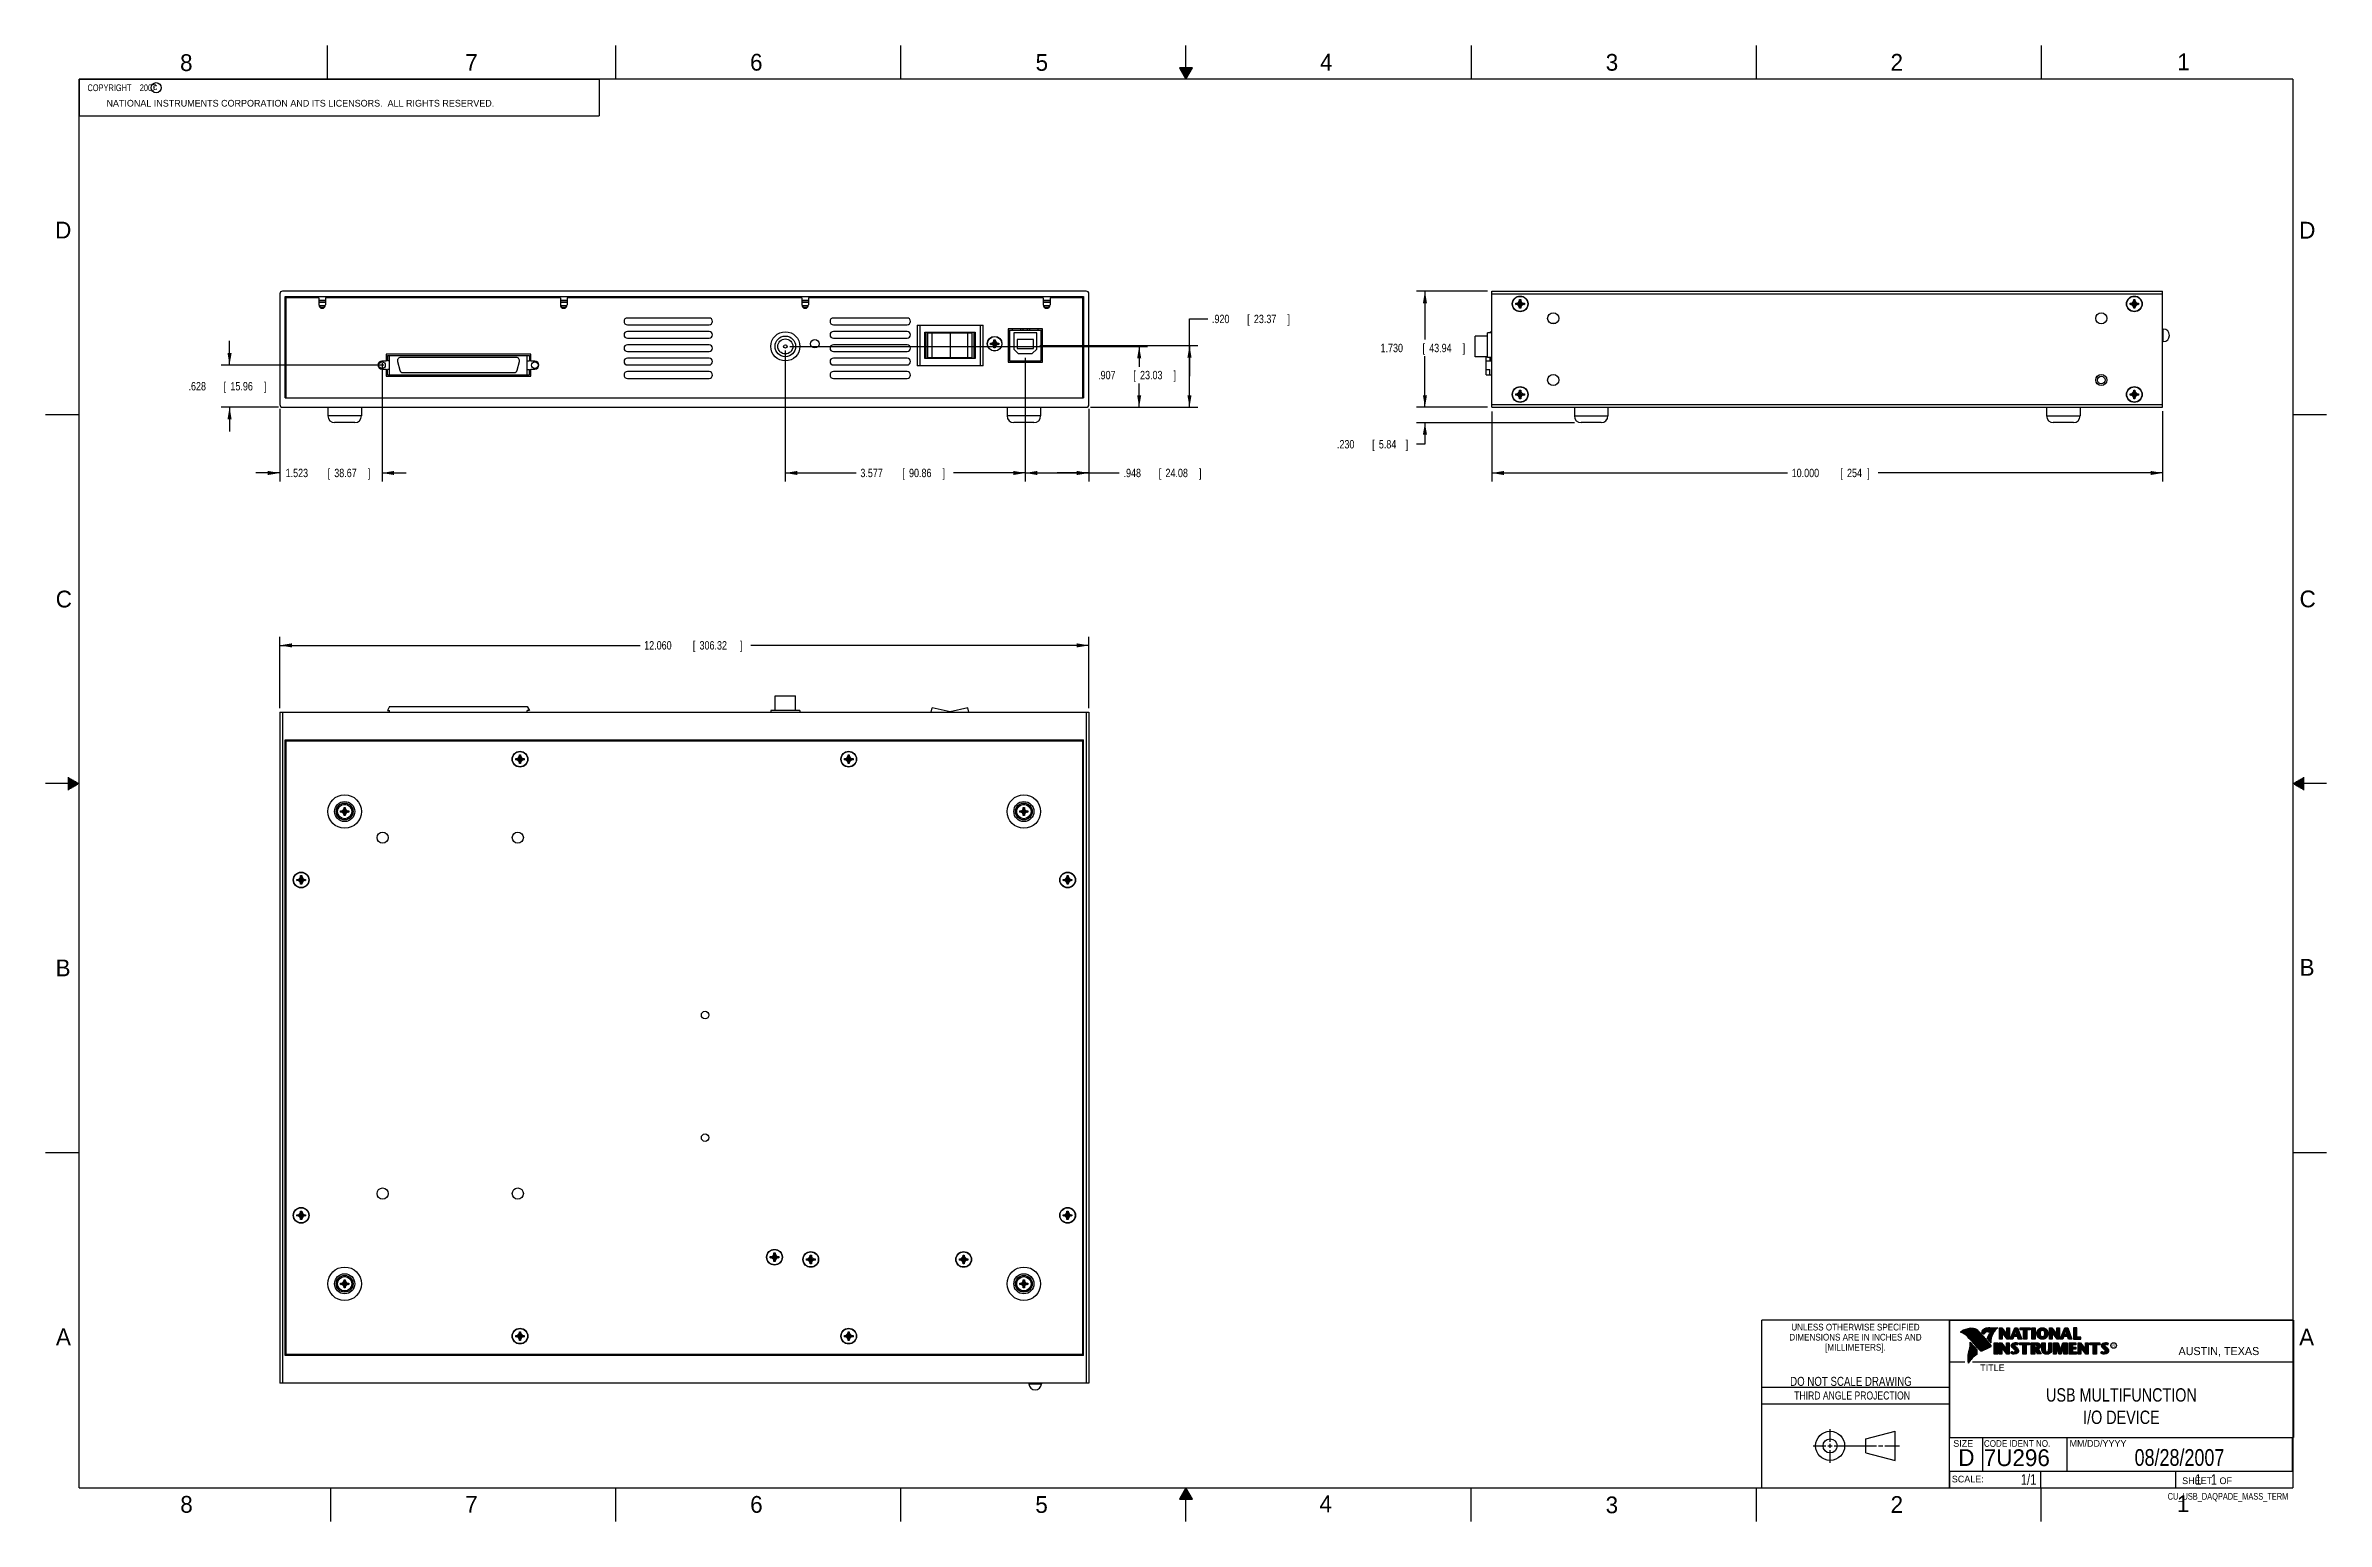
# Model space of a CAD drawing. Header units: inches. Extents: x 0 to 34, y 0 to 22.
import ezdxf
from ezdxf.enums import TextEntityAlignment as Align

# ---------------------------------------------------------------- set-up
doc = ezdxf.new("R2010")
doc.units = ezdxf.units.IN
doc.header["$LTSCALE"] = 1.87
doc.header["$MEASUREMENT"] = 0
doc.layers.get('0').update_dxf_attribs({"linetype": 'CONTINUOUS'})
doc.layers.add('DIMENSIONS', color=7, linetype='CONTINUOUS')
doc.styles.get("Standard").update_dxf_attribs({"font": 'txt', "width": 0.8})
doc.dimstyles.new('DIMSTYLE_1', dxfattribs={"dimtxt": 0.125, "dimasz": 0.18, "dimexe": 0.18, "dimexo": 0.0625, "dimgap": 0.09, "dimtad": 0, "dimtih": 1, "dimtoh": 1, "dimdec": 3, "dimzin": 4, "dimdsep": 46, "dimtxsty": 'STANDARD', "dimblk": '_FILLED', "dimblk1": '_FILLED', "dimblk2": '_FILLED', "dimcen": 0.09, "dimadec": 0, "dimazin": 0, "dimtp": 0.01, "dimtm": 0.01, "dimtfac": 1, "dimtdec": 3, "dimtofl": 0, "dimtmove": 0, "dimatfit": 3, "dimldrblk": '_FILLED', "dimfxl": 1, "dimtolj": 1, "dimtzin": 4, "dimarcsym": 0})

msp = doc.modelspace()

# ---------------------------------------------------------------- texts
at = {"color": 2, "linetype": 'CONTINUOUS'}
for s, height, p in [('8', 0.25, (2.0046, 21.6213)), ('7', 0.25, (6.2556, 21.6243)), ('6', 0.25, (10.5012, 21.6272)), ('5', 0.25, (14.7577, 21.6247)), ('4', 0.25, (18.9977, 21.6277)), ('3', 0.25, (23.257, 21.6259)), ('2', 0.25, (27.5025, 21.6262)), ('1', 0.25, (31.7781, 21.6326)), ('NATIONAL INSTRUMENTS CORPORATION AND ITS LICENSORS.  ALL RIGHTS RESERVED.', 0.1, (0.9071, 21.0911)), ('c', 0.1, (1.599, 21.3388)), ('D', 0.25, (0.1424, 19.125)), ('D', 0.25, (33.5947, 19.1236)), ('C', 0.25, (0.1508, 13.6246)), ('C', 0.25, (33.6004, 13.6267)), ('B', 0.25, (0.1484, 8.1257)), ('B', 0.25, (33.6006, 8.1345)), ('A', 0.25, (0.1541, 2.6261)), ('A', 0.25, (33.5939, 2.6228)), ('R', 0.042, (30.8076, 2.5994)), ('AUSTIN, TEXAS', 0.12, (31.7957, 2.479)), ('TITLE', 0.1, (28.8397, 2.2397)), ('SIZE', 0.1, (28.4379, 1.1118)), ('MM/DD/YYYY', 0.1, (30.1721, 1.1121)), ('SCALE:', 0.1, (28.4164, 0.5806)), ('8', 0.25, (2.0074, 0.1291)), ('7', 0.25, (6.2553, 0.1287)), ('6', 0.25, (10.5033, 0.1284)), ('5', 0.25, (14.754, 0.1262)), ('4', 0.25, (18.9884, 0.1369)), ('3', 0.25, (23.2555, 0.121)), ('2', 0.25, (27.5035, 0.1263)), ('1', 0.25, (31.7706, 0.139)), ('SHEET   OF', 0.1, (31.8499, 0.5557))]:
    msp.add_text(s, height=height, dxfattribs=at).set_placement(p)
for s, height, width, p in [('DIMENSIONS ARE IN INCHES AND', 0.1, 0.9, (26.9799, 2.6959)), ('UNLESS OTHERWISE SPECIFIED', 0.1, 0.9, (26.9799, 2.8459)), ('[MILLIMETERS].', 0.1, 0.9, (26.9799, 2.5459)), ('THIRD ANGLE PROJECTION', 0.12, 0.8, (26.9296, 1.8168))]:
    msp.add_text(s, height=height, dxfattribs=dict(at, width=width)).set_placement(p, align=Align.CENTER)
at = {"color": 7, "linetype": 'CONTINUOUS', "width": 0.8}
for s, height, p in [('DO NOT SCALE DRAWING', 0.135, (26.9127, 2.0199)), ('08/28/2007', 0.25, (31.81, 0.828))]:
    msp.add_text(s, height=height, dxfattribs=at).set_placement(p, align=Align.CENTER)
at = {"color": 7, "linetype": 'CONTINUOUS'}
for s, p in [('D  ', (28.5128, 0.8264)), ('7U296', (28.8928, 0.8245))]:
    msp.add_text(s, height=0.25, dxfattribs=at).set_placement(p)
at = {"color": 2, "linetype": 'CONTINUOUS', "width": 0.9}
msp.add_text('CODE IDENT NO.', height=0.1, dxfattribs=at).set_placement((28.8949, 1.1115))
at = {"color": 7, "linetype": 'CONTINUOUS', "width": 0.8}
msp.add_text('1/1', height=0.15625, dxfattribs=at).set_placement((29.677, 0.5469), align=Align.RIGHT)
at = {"color": 2, "linetype": 'CONTINUOUS', "width": 0.8}
msp.add_text('CU_USB_DAQPADE_MASS_TERM', height=0.1, dxfattribs=at).set_placement((33.4328, 0.3236), align=Align.RIGHT)
at = {"color": 2, "linetype": 'CONTINUOUS', "insert": (0.5625, 21.4219), "char_height": 0.1, "width": 1.52, "attachment_point": 1}
msp.add_mtext('  COPYRIGHT    2007', dxfattribs=at)
at = {"color": 7, "linetype": 'CONTINUOUS'}
for s, insert, char_height, width, attachment_point in [('USB MULTIFUNCTION\\PI/O DEVICE', (30.9443, 1.9853), 0.2, 2.72, 2), ('     1   1', (31.8125, 0.7031), 0.15625, 1.25, 1)]:
    msp.add_mtext(s, dxfattribs=dict(at, insert=insert, char_height=char_height, width=width, attachment_point=attachment_point))

# ---------------------------------------------------------------- blocks, each defined once
blk = doc.blocks.new('_FILLED')
at = {"color": 0, "linetype": 'BYBLOCK'}
blk.add_solid([(0, 0), (-1, 0.17), (-1, -0.17)], dxfattribs=at)
blk = doc.blocks.new('*D0')
at = {"layer": 'DIMENSIONS', "color": 2, "linetype": 'CONTINUOUS'}
for p, q in [((21.497, 18.339), (20.437, 18.339)), ((20.562, 18.339), (20.562, 17.618)), ((20.562, 16.609), (20.562, 17.368)), ((21.497, 16.609), (20.437, 16.609))]:
    blk.add_line(p, q, dxfattribs=at)
at = {"layer": 'DIMENSIONS', "color": 2, "linetype": 'CONTINUOUS', "xscale": 0.18, "yscale": 0.18, "zscale": 0.18}
for p, rotation in [((20.562, 18.339), 90), ((20.562, 16.609), 270)]:
    blk.add_blockref('_FILLED', p, dxfattribs=dict(at, rotation=rotation))
at = {"layer": 'DIMENSIONS', "color": 2, "linetype": 'CONTINUOUS', "width": 0.8}
for s, p in [('1.730', (19.9, 17.43)), ('[', (20.525, 17.43)), ('43.94', (20.625, 17.43)), (']', (21.125, 17.43))]:
    blk.add_text(s, height=0.125, dxfattribs=at).set_placement(p)
blk = doc.blocks.new('*D1')
at = {"layer": 'DIMENSIONS', "color": 2, "linetype": 'CONTINUOUS'}
for p, q in [((20.562, 16.609), (20.562, 16.969)), ((21.497, 16.609), (20.437, 16.609)), ((22.79, 16.379), (20.437, 16.379)), ((20.562, 16.379), (20.562, 16.057)), ((20.562, 16.057), (20.438, 16.057))]:
    blk.add_line(p, q, dxfattribs=at)
at = {"layer": 'DIMENSIONS', "color": 2, "linetype": 'CONTINUOUS', "xscale": 0.18, "yscale": 0.18, "zscale": 0.18}
for p, rotation in [((20.562, 16.609), 270), ((20.562, 16.379), 90)]:
    blk.add_blockref('_FILLED', p, dxfattribs=dict(at, rotation=rotation))
at = {"layer": 'DIMENSIONS', "color": 2, "linetype": 'CONTINUOUS', "width": 0.8}
for s, p in [('.230', (19.25, 15.995)), ('[', (19.775, 15.995)), ('5.84', (19.875, 15.995)), (']', (20.275, 15.995))]:
    blk.add_text(s, height=0.125, dxfattribs=at).set_placement(p)
blk = doc.blocks.new('*D2')
at = {"layer": 'DIMENSIONS', "color": 2, "linetype": 'CONTINUOUS'}
for p, q in [((21.559, 16.546), (21.559, 15.504)), ((31.559, 16.551), (31.559, 15.504)), ((21.559, 15.629), (25.966, 15.629)), ((31.559, 15.629), (27.316, 15.629))]:
    blk.add_line(p, q, dxfattribs=at)
at = {"layer": 'DIMENSIONS', "color": 2, "linetype": 'CONTINUOUS', "xscale": 0.18, "yscale": 0.18, "zscale": 0.18, "rotation": 180}
blk.add_blockref('_FILLED', (21.559, 15.629), dxfattribs=at)
at = {"layer": 'DIMENSIONS', "color": 2, "linetype": 'CONTINUOUS', "xscale": 0.18, "yscale": 0.18, "zscale": 0.18}
blk.add_blockref('_FILLED', (31.559, 15.629), dxfattribs=at)
at = {"layer": 'DIMENSIONS', "color": 2, "linetype": 'CONTINUOUS', "width": 0.8}
for s, p in [('10.000', (26.029, 15.567)), ('[', (26.754, 15.567)), ('254', (26.854, 15.567)), (']', (27.154, 15.567))]:
    blk.add_text(s, height=0.125, dxfattribs=at).set_placement(p)
blk = doc.blocks.new('*D3')
at = {"layer": 'DIMENSIONS', "color": 2, "linetype": 'CONTINUOUS'}
for p, q in [((3.492, 12.125), (3.492, 13.184)), ((3.492, 13.059), (8.861, 13.059)), ((15.552, 13.059), (10.511, 13.059)), ((15.552, 12.125), (15.552, 13.184))]:
    blk.add_line(p, q, dxfattribs=at)
at = {"layer": 'DIMENSIONS', "color": 2, "linetype": 'CONTINUOUS', "xscale": 0.18, "yscale": 0.18, "zscale": 0.18, "rotation": 180}
blk.add_blockref('_FILLED', (3.492, 13.059), dxfattribs=at)
at = {"layer": 'DIMENSIONS', "color": 2, "linetype": 'CONTINUOUS', "xscale": 0.18, "yscale": 0.18, "zscale": 0.18}
blk.add_blockref('_FILLED', (15.552, 13.059), dxfattribs=at)
at = {"layer": 'DIMENSIONS', "color": 2, "linetype": 'CONTINUOUS', "width": 0.8}
for s, p in [('12.060', (8.923, 12.997)), ('[', (9.648, 12.997)), ('306.32', (9.748, 12.997)), (']', (10.348, 12.997))]:
    blk.add_text(s, height=0.125, dxfattribs=at).set_placement(p)
blk = doc.blocks.new('*D4')
at = {"layer": 'DIMENSIONS', "color": 2, "linetype": 'CONTINUOUS'}
for p, q in [((5.015, 17.267), (5.015, 15.504)), ((3.492, 16.587), (3.492, 15.504)), ((3.492, 15.629), (3.132, 15.629)), ((5.015, 15.629), (5.375, 15.629))]:
    blk.add_line(p, q, dxfattribs=at)
at = {"layer": 'DIMENSIONS', "color": 2, "linetype": 'CONTINUOUS', "xscale": 0.18, "yscale": 0.18, "zscale": 0.18}
blk.add_blockref('_FILLED', (3.492, 15.629), dxfattribs=at)
at = {"layer": 'DIMENSIONS', "color": 2, "linetype": 'CONTINUOUS', "xscale": 0.18, "yscale": 0.18, "zscale": 0.18, "rotation": 180}
blk.add_blockref('_FILLED', (5.015, 15.629), dxfattribs=at)
at = {"layer": 'DIMENSIONS', "color": 2, "linetype": 'CONTINUOUS', "width": 0.8}
for s, p in [('1.523', (3.578, 15.567)), ('[', (4.203, 15.567)), ('38.67', (4.303, 15.567)), (']', (4.803, 15.567))]:
    blk.add_text(s, height=0.125, dxfattribs=at).set_placement(p)
blk = doc.blocks.new('*D5')
at = {"layer": 'DIMENSIONS', "color": 2, "linetype": 'CONTINUOUS'}
for p, q in [((2.742, 17.238), (2.742, 17.598)), ((5.041, 17.238), (2.617, 17.238)), ((3.47, 16.609), (2.617, 16.609)), ((2.742, 16.609), (2.742, 16.249))]:
    blk.add_line(p, q, dxfattribs=at)
at = {"layer": 'DIMENSIONS', "color": 2, "linetype": 'CONTINUOUS', "xscale": 0.18, "yscale": 0.18, "zscale": 0.18}
for p, rotation in [((2.742, 17.238), 270), ((2.742, 16.609), 90)]:
    blk.add_blockref('_FILLED', p, dxfattribs=dict(at, rotation=rotation))
at = {"layer": 'DIMENSIONS', "color": 2, "linetype": 'CONTINUOUS', "width": 0.8}
for s, p in [('.628', (2.13, 16.86)), ('[', (2.655, 16.86)), ('15.96', (2.755, 16.86)), (']', (3.255, 16.86))]:
    blk.add_text(s, height=0.125, dxfattribs=at).set_placement(p)
blk = doc.blocks.new('*D6')
at = {"layer": 'DIMENSIONS', "color": 2, "linetype": 'CONTINUOUS'}
for p, q in [((14.604, 17.348), (14.604, 15.504)), ((15.552, 16.587), (15.552, 15.504)), ((14.604, 15.629), (15.078, 15.629)), ((15.552, 15.629), (15.078, 15.629)), ((15.078, 15.629), (16.006, 15.629))]:
    blk.add_line(p, q, dxfattribs=at)
at = {"layer": 'DIMENSIONS', "color": 2, "linetype": 'CONTINUOUS', "xscale": 0.18, "yscale": 0.18, "zscale": 0.18, "rotation": 180}
blk.add_blockref('_FILLED', (14.604, 15.629), dxfattribs=at)
at = {"layer": 'DIMENSIONS', "color": 2, "linetype": 'CONTINUOUS', "xscale": 0.18, "yscale": 0.18, "zscale": 0.18}
blk.add_blockref('_FILLED', (15.552, 15.629), dxfattribs=at)
at = {"layer": 'DIMENSIONS', "color": 2, "linetype": 'CONTINUOUS', "width": 0.8}
for s, p in [('.948', (16.069, 15.567)), ('[', (16.594, 15.567)), ('24.08', (16.694, 15.567)), (']', (17.194, 15.567))]:
    blk.add_text(s, height=0.125, dxfattribs=at).set_placement(p)
blk = doc.blocks.new('*D7')
at = {"layer": 'DIMENSIONS', "color": 2, "linetype": 'CONTINUOUS'}
for p, q in [((11.027, 17.454), (11.027, 15.504)), ((14.604, 17.348), (14.604, 15.504)), ((11.027, 15.629), (12.084, 15.629)), ((14.604, 15.629), (13.534, 15.629))]:
    blk.add_line(p, q, dxfattribs=at)
at = {"layer": 'DIMENSIONS', "color": 2, "linetype": 'CONTINUOUS', "xscale": 0.18, "yscale": 0.18, "zscale": 0.18, "rotation": 180}
blk.add_blockref('_FILLED', (11.027, 15.629), dxfattribs=at)
at = {"layer": 'DIMENSIONS', "color": 2, "linetype": 'CONTINUOUS', "xscale": 0.18, "yscale": 0.18, "zscale": 0.18}
blk.add_blockref('_FILLED', (14.604, 15.629), dxfattribs=at)
at = {"layer": 'DIMENSIONS', "color": 2, "linetype": 'CONTINUOUS', "width": 0.8}
for s, p in [('3.577', (12.146, 15.567)), ('[', (12.771, 15.567)), ('90.86', (12.871, 15.567)), (']', (13.371, 15.567))]:
    blk.add_text(s, height=0.125, dxfattribs=at).set_placement(p)
blk = doc.blocks.new('*D8')
at = {"layer": 'DIMENSIONS', "color": 2, "linetype": 'CONTINUOUS'}
for p, q in [((17.052, 17.07), (17.052, 17.925)), ((17.052, 17.925), (17.325, 17.925)), ((14.82, 17.53), (17.177, 17.53)), ((17.052, 17.53), (17.052, 17.07)), ((17.052, 16.609), (17.052, 17.07)), ((15.575, 16.609), (17.177, 16.609))]:
    blk.add_line(p, q, dxfattribs=at)
at = {"layer": 'DIMENSIONS', "color": 2, "linetype": 'CONTINUOUS', "xscale": 0.18, "yscale": 0.18, "zscale": 0.18}
for p, rotation in [((17.052, 17.53), 90), ((17.052, 16.609), 270)]:
    blk.add_blockref('_FILLED', p, dxfattribs=dict(at, rotation=rotation))
at = {"layer": 'DIMENSIONS', "color": 2, "linetype": 'CONTINUOUS', "width": 0.8}
for s, p in [('.920', (17.387, 17.863)), ('[', (17.912, 17.863)), ('23.37', (18.012, 17.863)), (']', (18.512, 17.863))]:
    blk.add_text(s, height=0.125, dxfattribs=at).set_placement(p)
blk = doc.blocks.new('*D9')
at = {"layer": 'DIMENSIONS', "color": 2, "linetype": 'CONTINUOUS'}
for p, q in [((11.093, 17.516), (16.427, 17.516)), ((16.302, 17.516), (16.302, 17.213)), ((16.302, 16.609), (16.302, 16.963)), ((15.575, 16.609), (16.427, 16.609))]:
    blk.add_line(p, q, dxfattribs=at)
at = {"layer": 'DIMENSIONS', "color": 2, "linetype": 'CONTINUOUS', "xscale": 0.18, "yscale": 0.18, "zscale": 0.18}
for p, rotation in [((16.302, 17.516), 90), ((16.302, 16.609), 270)]:
    blk.add_blockref('_FILLED', p, dxfattribs=dict(at, rotation=rotation))
at = {"layer": 'DIMENSIONS', "color": 2, "linetype": 'CONTINUOUS', "width": 0.8}
for s, p in [('.907', (15.69, 17.026)), ('[', (16.215, 17.026)), ('23.03', (16.315, 17.026)), (']', (16.815, 17.026))]:
    blk.add_text(s, height=0.125, dxfattribs=at).set_placement(p)

# ---------------------------------------------------------------- dimensions: what is measured, and where the dimension line sits
at = {"layer": 'DIMENSIONS', "color": 2, "linetype": 'CONTINUOUS'}
for base, p1, p2, angle, picture, middle in [((20.5621, 18.3394), (21.4966, 16.6094), (21.4966, 18.3394), 90, '*D0', (20.5621, 17.493)), ((17.0522, 17.5296), (15.5747, 16.6094), (14.82, 17.5296), 90, '*D8', (18, 17.9252)), ((2.7422, 17.2376), (3.4697, 16.6094), (5.041, 17.2376), 90, '*D5', (2.7422, 16.9229)), ((16.3022, 17.5161), (15.5747, 16.6094), (11.0933, 17.5161), 90, '*D9', (16.3022, 17.0881)), ((14.6042, 15.6294), (15.5522, 16.5869), (14.6042, 17.3476), 180, '*D6', (16.6811, 15.6294)), ((20.5621, 16.3794), (21.4966, 16.6094), (22.7903, 16.3794), 270, '*D1', (19.8127, 16.057)), ((3.4922, 13.0591), (15.5522, 12.1246), (3.4922, 12.1246), 180, '*D3', (9.6858, 13.0591))]:
    dim = msp.add_linear_dim(base=base, p1=p1, p2=p2, angle=angle, dimstyle='DIMSTYLE_1', dxfattribs=at)
    dim.commit()
    dim.dimension.update_dxf_attribs({"geometry": picture, "text_midpoint": middle, "dimtype": 160})
for base, p1, p2, picture, middle in [((14.6042, 15.6294), (11.0272, 17.4536), (14.6042, 17.3476), '*D7', (12.8087, 15.6294)), ((5.01474, 15.6294), (3.49218, 16.5869), (5.01474, 17.26657), '*D4', (4.24021, 15.6294)), ((31.5591, 15.6294), (21.5591, 16.5457), (31.5591, 16.551), '*D2', (26.6415, 15.6294))]:
    dim = msp.add_linear_dim(base=base, p1=p1, p2=p2, dimstyle='DIMSTYLE_1', dxfattribs=at)
    dim.commit()
    dim.dimension.update_dxf_attribs({"geometry": picture, "text_midpoint": middle, "dimtype": 160})

# ---------------------------------------------------------------- linework, layer by layer
at = {"color": 2, "linetype": 'CONTINUOUS'}
for p, q in [((4.2, 21.5), (4.2, 22)), ((8.5, 21.5), (8.5, 22)), ((12.75, 21.5), (12.75, 22)), ((17, 21.5), (17, 22)), ((21.25, 22), (21.25, 21.5)), ((25.5, 22), (25.5, 21.5)), ((29.75, 22), (29.75, 21.5)), ((0.5, 21.5), (8.25, 21.5)), ((0.5, 21.5), (0.5, 20.9531)), ((8.25, 21.5), (8.25, 20.9531)), ((16.902, 21.6697), (17, 21.5)), ((17.098, 21.6697), (16.902, 21.6697)), ((16.9076, 21.66), (17.0924, 21.66)), ((16.9134, 21.65), (17.0866, 21.65)), ((16.9192, 21.64), (17.0808, 21.64)), ((16.925, 21.63), (17.0751, 21.63)), ((16.9307, 21.62), (17.0693, 21.62)), ((16.9365, 21.61), (17.0635, 21.61)), ((16.9423, 21.6), (17.0578, 21.6)), ((16.9481, 21.59), (17.052, 21.59)), ((16.9538, 21.58), (17.0462, 21.58)), ((16.9596, 21.57), (17.0404, 21.57)), ((16.9654, 21.56), (17.0347, 21.56)), ((16.9712, 21.55), (17.0289, 21.55)), ((16.9769, 21.54), (17.0231, 21.54)), ((16.9827, 21.53), (17.0173, 21.53)), ((16.9885, 21.52), (17.0116, 21.52)), ((16.9942, 21.51), (17.0058, 21.51)), ((17, 21.5), (17.098, 21.6697)), ((0.5, 20.9531), (8.25, 20.9531)), ((0, 16.5), (0.5, 16.5)), ((33.5, 16.5), (34, 16.5)), ((0.5, 11), (0, 11)), ((0.3303, 11.09), (0.3441, 11.09)), ((0.3303, 11.08), (0.3614, 11.08)), ((0.3303, 11.07), (0.3788, 11.07)), ((0.3303, 11.06), (0.3961, 11.06)), ((0.3303, 11.05), (0.4134, 11.05)), ((0.3303, 11.04), (0.4307, 11.04)), ((0.3303, 11.03), (0.448, 11.03)), ((0.3303, 11.02), (0.4654, 11.02)), ((0.3303, 11.01), (0.4827, 11.01)), ((0.3303, 10.99), (0.4827, 10.99)), ((0.3303, 10.98), (0.4654, 10.98)), ((0.3303, 10.97), (0.448, 10.97)), ((0.3303, 10.96), (0.4307, 10.96)), ((0.3303, 10.95), (0.4134, 10.95)), ((0.3303, 10.94), (0.3961, 10.94)), ((0.3303, 10.93), (0.3788, 10.93)), ((0.3303, 10.92), (0.3614, 10.92)), ((0.3303, 10.91), (0.3441, 10.91)), ((34, 11), (33.5, 11)), ((33.5173, 11.01), (33.6697, 11.01)), ((33.5173, 10.99), (33.6697, 10.99)), ((33.5347, 11.02), (33.6697, 11.02)), ((33.5347, 10.98), (33.6697, 10.98)), ((33.552, 11.03), (33.6697, 11.03)), ((33.552, 10.97), (33.6697, 10.97)), ((33.5693, 11.04), (33.6697, 11.04)), ((33.5693, 10.96), (33.6697, 10.96)), ((33.5866, 11.05), (33.6697, 11.05)), ((33.5866, 10.95), (33.6697, 10.95)), ((33.6039, 11.06), (33.6697, 11.06)), ((33.6039, 10.94), (33.6697, 10.94)), ((33.6213, 11.07), (33.6697, 11.07)), ((33.6213, 10.93), (33.6697, 10.93)), ((33.6386, 11.08), (33.6697, 11.08)), ((33.6386, 10.92), (33.6697, 10.92)), ((33.6559, 11.09), (33.6697, 11.09)), ((33.6559, 10.91), (33.6697, 10.91)), ((0, 5.5), (0.5, 5.5)), ((33.5, 5.5), (34, 5.5)), ((28.3793, 3.0003), (33.5093, 3.0003)), ((28.3793, 3.0003), (28.3793, 1.2503)), ((28.556, 2.8217), (28.556, 2.8246)), ((28.5629, 2.8193), (28.5629, 2.8291)), ((28.5698, 2.8166), (28.5698, 2.8333)), ((28.5766, 2.8137), (28.5766, 2.8374)), ((28.5835, 2.8105), (28.5835, 2.8412)), ((28.5904, 2.8071), (28.5904, 2.8449)), ((28.5972, 2.8034), (28.5972, 2.8479)), ((28.6041, 2.7994), (28.6041, 2.8508)), ((28.6109, 2.7952), (28.6109, 2.8535)), ((28.6178, 2.7906), (28.6178, 2.856)), ((28.6247, 2.7856), (28.6247, 2.8584)), ((28.6315, 2.7803), (28.6315, 2.8606)), ((28.6384, 2.7747), (28.6384, 2.8626)), ((28.6453, 2.7685), (28.6453, 2.8645)), ((28.6521, 2.762), (28.6521, 2.8662)), ((28.659, 2.7548), (28.659, 2.8679)), ((28.6659, 2.7474), (28.6659, 2.8695)), ((28.6727, 2.7398), (28.6727, 2.8708)), ((28.6796, 2.7323), (28.6796, 2.8719)), ((28.6865, 2.7247), (28.6865, 2.8727)), ((28.6933, 2.717), (28.6933, 2.8732)), ((28.7002, 2.7092), (28.7002, 2.8734)), ((28.707, 2.7014), (28.707, 2.8733)), ((28.7139, 2.6936), (28.7139, 2.873)), ((28.7208, 2.6856), (28.7208, 2.8724)), ((28.7276, 2.6776), (28.7276, 2.8716)), ((28.7345, 2.6696), (28.7345, 2.8704)), ((28.7414, 2.6615), (28.7414, 2.869)), ((28.7482, 2.6533), (28.7482, 2.8677)), ((28.7551, 2.6452), (28.7551, 2.8659)), ((28.762, 2.6372), (28.762, 2.8638)), ((28.7688, 2.6293), (28.7688, 2.8611)), ((28.7757, 2.6214), (28.7757, 2.858)), ((28.7826, 2.6137), (28.7826, 2.8543)), ((28.7894, 2.606), (28.7894, 2.8501)), ((28.7963, 2.5985), (28.7963, 2.8451)), ((28.8031, 2.591), (28.8031, 2.8394)), ((28.81, 2.5836), (28.81, 2.8328)), ((28.8169, 2.5762), (28.8169, 2.8253)), ((28.8237, 2.569), (28.8237, 2.8181)), ((28.8306, 2.5618), (28.8306, 2.8109)), ((28.8375, 2.5556), (28.8375, 2.8037)), ((28.8443, 2.5505), (28.8443, 2.7965)), ((28.8512, 2.5472), (28.8512, 2.7893)), ((28.8581, 2.5466), (28.8581, 2.782)), ((28.8865, 2.792), (28.8631, 2.8194)), ((28.8649, 2.5483), (28.8649, 2.7748)), ((28.8878, 2.7979), (28.8682, 2.8209)), ((28.8718, 2.8167), (28.8718, 2.8343)), ((28.8718, 2.5513), (28.8718, 2.7675)), ((28.8786, 2.8086), (28.8786, 2.8464)), ((28.8786, 2.5541), (28.8786, 2.7602)), ((28.8855, 2.8005), (28.8855, 2.854)), ((28.8855, 2.557), (28.8855, 2.7523)), ((28.8924, 2.8003), (28.8924, 2.8594)), ((28.8924, 2.5599), (28.8924, 2.744)), ((28.8992, 2.8044), (28.8992, 2.8634)), ((28.8992, 2.5628), (28.8992, 2.7357)), ((28.9061, 2.8094), (28.9061, 2.8668)), ((28.9061, 2.5659), (28.9061, 2.7274)), ((28.913, 2.8153), (28.913, 2.8696)), ((28.9198, 2.8223), (28.9198, 2.8719)), ((28.9267, 2.8275), (28.9267, 2.8737)), ((28.9336, 2.8311), (28.9336, 2.875)), ((28.9404, 2.8335), (28.9404, 2.8759)), ((28.962, 2.7048), (28.9438, 2.7257)), ((28.9473, 2.834), (28.9473, 2.8769)), ((28.9657, 2.7079), (28.9496, 2.7264)), ((28.9542, 2.8327), (28.9542, 2.8778)), ((28.9542, 2.7212), (28.9542, 2.7362)), ((28.961, 2.8306), (28.961, 2.8785)), ((28.961, 2.7133), (28.961, 2.7519)), ((28.9679, 2.8292), (28.9679, 2.8791)), ((28.9679, 2.7053), (28.9679, 2.7699)), ((28.9747, 2.8285), (28.9747, 2.8796)), ((28.9747, 2.697), (28.9747, 2.7823)), ((28.9816, 2.828), (28.9816, 2.88)), ((28.9816, 2.689), (28.9816, 2.7889)), ((28.9844, 2.885), (29.1009, 2.8868)), ((28.9845, 2.8802), (29.0882, 2.8817)), ((28.9885, 2.8278), (28.9885, 2.8802)), ((28.9885, 2.6813), (28.9885, 2.7921)), ((28.9953, 2.8276), (28.9953, 2.8803)), ((28.9953, 2.6998), (28.9953, 2.7939)), ((29.0022, 2.8263), (29.0022, 2.8804)), ((29.0022, 2.7448), (29.0022, 2.795)), ((29.0091, 2.822), (29.0091, 2.8805)), ((29.0091, 2.7642), (29.0091, 2.7954)), ((29.0159, 2.7805), (29.0159, 2.8806)), ((29.0228, 2.7947), (29.0228, 2.8807)), ((29.0297, 2.8073), (29.0297, 2.8808)), ((29.0365, 2.8188), (29.0365, 2.881)), ((29.0434, 2.8293), (29.0434, 2.8811)), ((29.0502, 2.8389), (29.0502, 2.8812)), ((29.0571, 2.8479), (29.0571, 2.8813)), ((29.064, 2.8562), (29.064, 2.8814)), ((29.0708, 2.8641), (29.0708, 2.8815)), ((29.0777, 2.8714), (29.0777, 2.8816)), ((29.1256, 2.8852), (29.1624, 2.8852)), ((29.1256, 2.7166), (29.1256, 2.8852)), ((29.1305, 2.8804), (29.16, 2.8804)), ((29.1305, 2.7215), (29.1305, 2.8804)), ((29.1604, 2.7215), (29.1305, 2.7215)), ((29.1395, 2.7215), (29.1395, 2.8804)), ((29.1462, 2.7215), (29.1462, 2.8804)), ((29.1529, 2.7215), (29.1529, 2.8804)), ((29.1604, 2.8299), (29.1596, 2.8804)), ((29.16, 2.8804), (29.2402, 2.7746)), ((29.2438, 2.7215), (29.1604, 2.8299)), ((29.1604, 2.8299), (29.1604, 2.7215)), ((29.1624, 2.8852), (29.2354, 2.7891)), ((29.2414, 2.7166), (29.1653, 2.8156)), ((29.1653, 2.8156), (29.1653, 2.7166)), ((29.1663, 2.8222), (29.1663, 2.872)), ((29.173, 2.8135), (29.173, 2.8632)), ((29.1798, 2.8048), (29.1798, 2.8543)), ((29.1865, 2.7961), (29.1865, 2.8455)), ((29.1932, 2.7873), (29.1932, 2.8367)), ((29.1999, 2.7786), (29.1999, 2.8278)), ((29.2066, 2.7699), (29.2066, 2.819)), ((29.2133, 2.7612), (29.2133, 2.8101)), ((29.22, 2.7525), (29.22, 2.8013)), ((29.2267, 2.7437), (29.2267, 2.7924)), ((29.2334, 2.735), (29.2334, 2.7836)), ((29.2354, 2.8852), (29.2754, 2.8852)), ((29.2354, 2.7891), (29.2354, 2.8852)), ((29.2402, 2.8804), (29.2705, 2.8804)), ((29.2402, 2.7746), (29.2402, 2.8804)), ((29.2402, 2.7263), (29.2402, 2.7746)), ((29.2705, 2.7215), (29.2438, 2.7215)), ((29.2469, 2.7215), (29.2469, 2.8804)), ((29.2536, 2.7215), (29.2536, 2.8804)), ((29.2603, 2.7215), (29.2603, 2.8804)), ((29.267, 2.7215), (29.267, 2.8804)), ((29.2705, 2.8804), (29.2705, 2.7215)), ((29.2754, 2.8852), (29.2754, 2.7166)), ((29.2853, 2.7167), (29.3541, 2.8851)), ((29.2926, 2.7216), (29.3574, 2.8802)), ((29.3219, 2.7216), (29.2926, 2.7216)), ((29.3006, 2.7216), (29.3006, 2.7411)), ((29.3073, 2.7216), (29.3073, 2.7575)), ((29.314, 2.7216), (29.314, 2.774)), ((29.3207, 2.7216), (29.3207, 2.7904)), ((29.3381, 2.7618), (29.3219, 2.7216)), ((29.3414, 2.7569), (29.3252, 2.7167)), ((29.3274, 2.7353), (29.3274, 2.8068)), ((29.3341, 2.752), (29.3341, 2.8232)), ((29.3968, 2.7618), (29.3381, 2.7618)), ((29.3408, 2.7618), (29.3408, 2.8396)), ((29.3933, 2.7569), (29.3414, 2.7569)), ((29.3434, 2.7787), (29.365, 2.8486)), ((29.3918, 2.7787), (29.3434, 2.7787)), ((29.3475, 2.7921), (29.3475, 2.8561)), ((29.3475, 2.7618), (29.3475, 2.7787)), ((29.35, 2.7836), (29.3686, 2.8438)), ((29.3854, 2.7836), (29.35, 2.7836)), ((29.3541, 2.8851), (29.3967, 2.8851)), ((29.3543, 2.8139), (29.3543, 2.8725)), ((29.3543, 2.7618), (29.3543, 2.7787)), ((29.3574, 2.8802), (29.3933, 2.8802)), ((29.361, 2.8356), (29.361, 2.8802)), ((29.361, 2.7618), (29.361, 2.7787)), ((29.365, 2.8486), (29.3728, 2.8486)), ((29.3677, 2.8486), (29.3677, 2.8802)), ((29.3677, 2.7618), (29.3677, 2.7787)), ((29.3686, 2.8438), (29.3691, 2.8438)), ((29.3691, 2.8438), (29.3854, 2.7836)), ((29.3728, 2.8486), (29.3918, 2.7787)), ((29.3744, 2.8428), (29.3744, 2.8802)), ((29.3744, 2.7618), (29.3744, 2.7787)), ((29.3811, 2.8181), (29.3811, 2.8802)), ((29.3811, 2.7618), (29.3811, 2.7787)), ((29.3878, 2.7935), (29.3878, 2.8802)), ((29.3878, 2.7618), (29.3878, 2.7787)), ((29.3933, 2.8802), (29.4535, 2.7216)), ((29.4068, 2.7167), (29.3933, 2.7569)), ((29.3945, 2.7618), (29.3945, 2.877)), ((29.3967, 2.8851), (29.4606, 2.7167)), ((29.4103, 2.7216), (29.3968, 2.7618)), ((29.4012, 2.7485), (29.4012, 2.8593)), ((29.4079, 2.7286), (29.4079, 2.8416)), ((29.4535, 2.7216), (29.4103, 2.7216)), ((29.4147, 2.7216), (29.4147, 2.8239)), ((29.4214, 2.7216), (29.4214, 2.8063)), ((29.4281, 2.7216), (29.4281, 2.7886)), ((29.4348, 2.7216), (29.4348, 2.7709)), ((29.4357, 2.8851), (29.584, 2.8851)), ((29.4357, 2.8537), (29.4357, 2.8851)), ((29.4843, 2.8537), (29.4357, 2.8537)), ((29.4406, 2.8802), (29.5791, 2.8802)), ((29.4406, 2.8586), (29.4406, 2.8802)), ((29.4892, 2.8586), (29.4406, 2.8586)), ((29.4415, 2.7216), (29.4415, 2.7532)), ((29.4482, 2.8586), (29.4482, 2.8802)), ((29.4482, 2.7216), (29.4482, 2.7355)), ((29.4549, 2.8586), (29.4549, 2.8802)), ((29.4616, 2.8586), (29.4616, 2.8802)), ((29.4684, 2.8586), (29.4684, 2.8802)), ((29.4751, 2.8586), (29.4751, 2.8802)), ((29.4818, 2.8586), (29.4818, 2.8802)), ((29.4843, 2.7167), (29.4843, 2.8537)), ((29.4892, 2.8586), (29.4885, 2.8802)), ((29.4892, 2.7216), (29.4892, 2.8586)), ((29.5305, 2.7216), (29.4892, 2.7216)), ((29.4952, 2.7216), (29.4952, 2.8802)), ((29.5019, 2.7216), (29.5019, 2.8802)), ((29.5086, 2.7216), (29.5086, 2.8802)), ((29.5153, 2.7216), (29.5153, 2.8802)), ((29.522, 2.7216), (29.522, 2.8802)), ((29.5305, 2.8586), (29.5288, 2.8802)), ((29.5791, 2.8586), (29.5305, 2.8586)), ((29.5305, 2.8586), (29.5305, 2.7216)), ((29.584, 2.8537), (29.5354, 2.8537)), ((29.5354, 2.8537), (29.5354, 2.7167)), ((29.5355, 2.8586), (29.5355, 2.8802)), ((29.5422, 2.8586), (29.5422, 2.8802)), ((29.5489, 2.8586), (29.5489, 2.8802)), ((29.5556, 2.8586), (29.5556, 2.8802)), ((29.5623, 2.8586), (29.5623, 2.8802)), ((29.569, 2.8586), (29.569, 2.8802)), ((29.5757, 2.8586), (29.5757, 2.8802)), ((29.5791, 2.8802), (29.5791, 2.8586)), ((29.584, 2.8851), (29.584, 2.8537)), ((29.6099, 2.8851), (29.6607, 2.8851)), ((29.6099, 2.7167), (29.6099, 2.8851)), ((29.6148, 2.8802), (29.6558, 2.8802)), ((29.6148, 2.7216), (29.6148, 2.8802)), ((29.6558, 2.7216), (29.6148, 2.7216)), ((29.6227, 2.7216), (29.6227, 2.8802)), ((29.6294, 2.7216), (29.6294, 2.8802)), ((29.6361, 2.7216), (29.6361, 2.8802)), ((29.6429, 2.7216), (29.6429, 2.8802)), ((29.6496, 2.7216), (29.6496, 2.8802)), ((29.6558, 2.8802), (29.6558, 2.7216)), ((29.6607, 2.8851), (29.6607, 2.7167)), ((29.6844, 2.806), (29.6846, 2.8095)), ((29.6844, 2.8025), (29.6844, 2.806)), ((29.6844, 2.7989), (29.6844, 2.8025)), ((29.6847, 2.7953), (29.6844, 2.7989)), ((29.6846, 2.8095), (29.6849, 2.813)), ((29.685, 2.7918), (29.6847, 2.7953)), ((29.6849, 2.813), (29.6853, 2.8165)), ((29.6854, 2.7882), (29.685, 2.7918)), ((29.6853, 2.8165), (29.6858, 2.8198)), ((29.686, 2.7847), (29.6854, 2.7882)), ((29.6858, 2.8198), (29.6865, 2.8232)), ((29.6866, 2.7812), (29.686, 2.7847)), ((29.6865, 2.8232), (29.6872, 2.8264)), ((29.6874, 2.7778), (29.6866, 2.7812)), ((29.6872, 2.8264), (29.6881, 2.8296)), ((29.6883, 2.7744), (29.6874, 2.7778)), ((29.6881, 2.8296), (29.6891, 2.8327)), ((29.6893, 2.7711), (29.6883, 2.7744)), ((29.6891, 2.8327), (29.6903, 2.8357)), ((29.6892, 2.8025), (29.6893, 2.8059)), ((29.6893, 2.7991), (29.6892, 2.8025)), ((29.6893, 2.8059), (29.6894, 2.8092)), ((29.6895, 2.7957), (29.6893, 2.7991)), ((29.6904, 2.7679), (29.6893, 2.7711)), ((29.6894, 2.8092), (29.6897, 2.8125)), ((29.6898, 2.7923), (29.6895, 2.7957)), ((29.6897, 2.8125), (29.6901, 2.8158)), ((29.6903, 2.7889), (29.6898, 2.7923)), ((29.6901, 2.8158), (29.6906, 2.819)), ((29.6903, 2.8357), (29.6915, 2.8386)), ((29.6908, 2.7855), (29.6903, 2.7889)), ((29.6915, 2.7647), (29.6904, 2.7679)), ((29.6906, 2.819), (29.6912, 2.8221)), ((29.6914, 2.7822), (29.6908, 2.7855)), ((29.6912, 2.8221), (29.692, 2.8252)), ((29.6922, 2.7789), (29.6914, 2.7822)), ((29.6915, 2.8386), (29.6929, 2.8415)), ((29.6928, 2.7617), (29.6915, 2.7647)), ((29.692, 2.8252), (29.6928, 2.8282)), ((29.693, 2.7757), (29.6922, 2.7789)), ((29.6928, 2.8282), (29.6938, 2.8311)), ((29.6942, 2.7587), (29.6928, 2.7617)), ((29.6929, 2.8415), (29.6944, 2.8443)), ((29.6939, 2.7726), (29.693, 2.7757)), ((29.6938, 2.8311), (29.6948, 2.8339)), ((29.695, 2.7695), (29.6939, 2.7726)), ((29.6957, 2.7558), (29.6942, 2.7587)), ((29.6944, 2.8443), (29.696, 2.847)), ((29.6948, 2.8339), (29.696, 2.8366)), ((29.695, 2.7695), (29.6948, 2.8339)), ((29.6961, 2.7666), (29.695, 2.7695)), ((29.6973, 2.753), (29.6957, 2.7558)), ((29.696, 2.847), (29.6977, 2.8497)), ((29.696, 2.8366), (29.6972, 2.8393)), ((29.6973, 2.7637), (29.6961, 2.7666)), ((29.6972, 2.8393), (29.6986, 2.8419)), ((29.6986, 2.7608), (29.6973, 2.7637)), ((29.699, 2.7502), (29.6973, 2.753)), ((29.6977, 2.8497), (29.6995, 2.8523)), ((29.6986, 2.8419), (29.7001, 2.8445)), ((29.7, 2.7581), (29.6986, 2.7608)), ((29.7008, 2.7475), (29.699, 2.7502)), ((29.6995, 2.8523), (29.7015, 2.8549)), ((29.7015, 2.7555), (29.7, 2.7581)), ((29.7001, 2.8445), (29.7017, 2.847)), ((29.7028, 2.745), (29.7008, 2.7475)), ((29.7015, 2.8549), (29.7035, 2.8574)), ((29.7015, 2.7555), (29.7017, 2.847)), ((29.7031, 2.7529), (29.7015, 2.7555)), ((29.7017, 2.847), (29.7035, 2.8495)), ((29.7048, 2.7425), (29.7028, 2.745)), ((29.7048, 2.7504), (29.7031, 2.7529)), ((29.7035, 2.8574), (29.7057, 2.8599)), ((29.7035, 2.8495), (29.7053, 2.8519)), ((29.7066, 2.7479), (29.7048, 2.7504)), ((29.7069, 2.7401), (29.7048, 2.7425)), ((29.7053, 2.8519), (29.7073, 2.8543)), ((29.7057, 2.8599), (29.708, 2.8623)), ((29.7085, 2.7456), (29.7066, 2.7479)), ((29.7091, 2.7377), (29.7069, 2.7401)), ((29.7073, 2.8543), (29.7093, 2.8566)), ((29.708, 2.8623), (29.7103, 2.8646)), ((29.7085, 2.7456), (29.7093, 2.8566)), ((29.7105, 2.7434), (29.7085, 2.7456)), ((29.7114, 2.7355), (29.7091, 2.7377)), ((29.7093, 2.8566), (29.7115, 2.8589)), ((29.7103, 2.8646), (29.7128, 2.8668)), ((29.7125, 2.7412), (29.7105, 2.7434)), ((29.7138, 2.7334), (29.7114, 2.7355)), ((29.7115, 2.8589), (29.7137, 2.861)), ((29.7147, 2.7391), (29.7125, 2.7412)), ((29.7128, 2.8668), (29.7152, 2.8689)), ((29.7137, 2.861), (29.716, 2.8631)), ((29.7162, 2.7314), (29.7138, 2.7334)), ((29.7147, 2.7391), (29.716, 2.8631)), ((29.7169, 2.7371), (29.7147, 2.7391)), ((29.7152, 2.8689), (29.7178, 2.8709)), ((29.716, 2.8631), (29.7183, 2.8651)), ((29.7188, 2.7295), (29.7162, 2.7314)), ((29.7192, 2.7353), (29.7169, 2.7371)), ((29.7178, 2.8709), (29.7204, 2.8727)), ((29.7183, 2.8651), (29.7207, 2.867)), ((29.7214, 2.7277), (29.7188, 2.7295)), ((29.7216, 2.7335), (29.7192, 2.7353)), ((29.7204, 2.8727), (29.723, 2.8745)), ((29.7207, 2.867), (29.7231, 2.8687)), ((29.7241, 2.726), (29.7214, 2.7277)), ((29.7216, 2.7335), (29.7231, 2.8687)), ((29.7241, 2.7318), (29.7216, 2.7335)), ((29.723, 2.8745), (29.7257, 2.8761)), ((29.7231, 2.8687), (29.7256, 2.8703)), ((29.7266, 2.7302), (29.7241, 2.7318)), ((29.7269, 2.7244), (29.7241, 2.726)), ((29.7256, 2.8703), (29.7281, 2.8718)), ((29.7257, 2.8761), (29.7285, 2.8776)), ((29.7292, 2.7288), (29.7266, 2.7302)), ((29.7299, 2.723), (29.7269, 2.7244)), ((29.7281, 2.8718), (29.7307, 2.8732)), ((29.7292, 2.7288), (29.7281, 2.8718)), ((29.7285, 2.8776), (29.7313, 2.8789)), ((29.7319, 2.7274), (29.7292, 2.7288)), ((29.7329, 2.7217), (29.7299, 2.723)), ((29.7307, 2.8732), (29.7333, 2.8745)), ((29.7313, 2.8789), (29.7342, 2.8802)), ((29.7313, 2.8045), (29.7314, 2.8068)), ((29.7313, 2.8022), (29.7313, 2.8045)), ((29.7313, 2.7999), (29.7313, 2.8022)), ((29.7314, 2.7975), (29.7313, 2.7999)), ((29.7314, 2.8068), (29.7315, 2.8091)), ((29.7315, 2.7952), (29.7314, 2.7975)), ((29.7315, 2.8091), (29.7316, 2.8113)), ((29.7316, 2.7929), (29.7315, 2.7952)), ((29.7316, 2.8113), (29.7318, 2.8135)), ((29.7318, 2.7906), (29.7316, 2.7929)), ((29.7318, 2.8135), (29.732, 2.8157)), ((29.732, 2.7883), (29.7318, 2.7906)), ((29.7347, 2.7262), (29.7319, 2.7274)), ((29.732, 2.8157), (29.7323, 2.8178)), ((29.7323, 2.7861), (29.732, 2.7883)), ((29.7323, 2.8178), (29.7325, 2.8198)), ((29.7326, 2.7839), (29.7323, 2.7861)), ((29.7325, 2.8198), (29.7328, 2.8218)), ((29.7329, 2.7818), (29.7326, 2.7839)), ((29.7328, 2.8218), (29.7332, 2.8237)), ((29.7333, 2.7798), (29.7329, 2.7818)), ((29.736, 2.7205), (29.7329, 2.7217)), ((29.7332, 2.8237), (29.7336, 2.8256)), ((29.7333, 2.8745), (29.736, 2.8757)), ((29.7337, 2.7778), (29.7333, 2.7798)), ((29.7336, 2.8256), (29.734, 2.8274)), ((29.7342, 2.7758), (29.7337, 2.7778)), ((29.734, 2.8274), (29.7345, 2.8291)), ((29.7342, 2.8802), (29.7371, 2.8814)), ((29.7347, 2.7739), (29.7342, 2.7758)), ((29.7345, 2.8291), (29.735, 2.8309)), ((29.7352, 2.7721), (29.7347, 2.7739)), ((29.7347, 2.7262), (29.7351, 2.7723)), ((29.7376, 2.7251), (29.7347, 2.7262)), ((29.735, 2.8309), (29.7356, 2.8326)), ((29.7358, 2.7703), (29.7352, 2.7721)), ((29.7356, 2.8326), (29.7362, 2.8343)), ((29.7357, 2.8328), (29.736, 2.8757)), ((29.7364, 2.7686), (29.7358, 2.7703)), ((29.736, 2.8757), (29.7388, 2.8768)), ((29.7392, 2.7194), (29.736, 2.7205)), ((29.7362, 2.8343), (29.7369, 2.8359)), ((29.7362, 2.8045), (29.7363, 2.8067)), ((29.7362, 2.8022), (29.7362, 2.8045)), ((29.7362, 2.8), (29.7362, 2.8022)), ((29.7363, 2.7977), (29.7362, 2.8)), ((29.7363, 2.8067), (29.7364, 2.8088)), ((29.7364, 2.7955), (29.7363, 2.7977)), ((29.7364, 2.8088), (29.7365, 2.811)), ((29.7365, 2.7932), (29.7364, 2.7955)), ((29.7371, 2.7669), (29.7364, 2.7686)), ((29.7365, 2.811), (29.7367, 2.8131)), ((29.7367, 2.791), (29.7365, 2.7932)), ((29.7367, 2.8131), (29.7369, 2.8152)), ((29.7369, 2.7888), (29.7367, 2.791)), ((29.7369, 2.8359), (29.7376, 2.8375)), ((29.7369, 2.8152), (29.7371, 2.8171)), ((29.7371, 2.7867), (29.7369, 2.7888)), ((29.7371, 2.8814), (29.7402, 2.8824)), ((29.7371, 2.8171), (29.7374, 2.8191)), ((29.7374, 2.7846), (29.7371, 2.7867)), ((29.7378, 2.7652), (29.7371, 2.7669)), ((29.7374, 2.8191), (29.7377, 2.8209)), ((29.7377, 2.7826), (29.7374, 2.7846)), ((29.7376, 2.8375), (29.7384, 2.8391)), ((29.7406, 2.7241), (29.7376, 2.7251)), ((29.7377, 2.8209), (29.738, 2.8228)), ((29.7381, 2.7807), (29.7377, 2.7826)), ((29.7385, 2.7636), (29.7378, 2.7652)), ((29.738, 2.8228), (29.7384, 2.8245)), ((29.7385, 2.7788), (29.7381, 2.7807)), ((29.7384, 2.8391), (29.7392, 2.8407)), ((29.7384, 2.8245), (29.7388, 2.8262)), ((29.7389, 2.777), (29.7385, 2.7788)), ((29.7393, 2.762), (29.7385, 2.7636)), ((29.7388, 2.8768), (29.7417, 2.8778)), ((29.7388, 2.8262), (29.7392, 2.8278)), ((29.7394, 2.7752), (29.7389, 2.777)), ((29.7392, 2.8407), (29.7401, 2.8422)), ((29.7392, 2.8278), (29.7397, 2.8294)), ((29.7402, 2.7605), (29.7393, 2.762)), ((29.7399, 2.7735), (29.7394, 2.7752)), ((29.7397, 2.8294), (29.7402, 2.831)), ((29.7404, 2.7719), (29.7399, 2.7735)), ((29.7401, 2.8422), (29.741, 2.8437)), ((29.7402, 2.8824), (29.7433, 2.8833)), ((29.7402, 2.831), (29.7408, 2.8325)), ((29.7411, 2.759), (29.7402, 2.7605)), ((29.741, 2.7703), (29.7404, 2.7719)), ((29.7438, 2.7232), (29.7406, 2.7241)), ((29.7408, 2.8325), (29.7414, 2.834)), ((29.741, 2.8437), (29.742, 2.8451)), ((29.7416, 2.7687), (29.741, 2.7703)), ((29.7421, 2.7576), (29.7411, 2.759)), ((29.7414, 2.834), (29.742, 2.8355)), ((29.7422, 2.7672), (29.7416, 2.7687)), ((29.7417, 2.8778), (29.7446, 2.8786)), ((29.7421, 2.8451), (29.7417, 2.8778)), ((29.742, 2.8451), (29.7431, 2.8464)), ((29.742, 2.8355), (29.7427, 2.8369)), ((29.7432, 2.7563), (29.7421, 2.7576)), ((29.7429, 2.7658), (29.7422, 2.7672)), ((29.7427, 2.8369), (29.7435, 2.8383)), ((29.7436, 2.7644), (29.7429, 2.7658)), ((29.7431, 2.8464), (29.7442, 2.8477)), ((29.7435, 2.7232), (29.7431, 2.7563)), ((29.7443, 2.7549), (29.7432, 2.7563)), ((29.7433, 2.8833), (29.7465, 2.8842)), ((29.7435, 2.8383), (29.7442, 2.8396)), ((29.7444, 2.763), (29.7436, 2.7644)), ((29.747, 2.7224), (29.7438, 2.7232)), ((29.7442, 2.8477), (29.7454, 2.8489)), ((29.7442, 2.8396), (29.7451, 2.8409)), ((29.7455, 2.7537), (29.7443, 2.7549)), ((29.7452, 2.7617), (29.7444, 2.763)), ((29.7446, 2.8786), (29.7476, 2.8794)), ((29.7451, 2.8409), (29.7459, 2.8421)), ((29.7461, 2.7605), (29.7452, 2.7617)), ((29.7454, 2.8489), (29.7467, 2.85)), ((29.7467, 2.7525), (29.7455, 2.7537)), ((29.7459, 2.8421), (29.7469, 2.8433)), ((29.747, 2.7593), (29.7461, 2.7605)), ((29.7465, 2.8842), (29.7497, 2.8849)), ((29.7467, 2.85), (29.748, 2.851)), ((29.748, 2.7514), (29.7467, 2.7525)), ((29.7469, 2.8433), (29.7478, 2.8444)), ((29.7479, 2.7582), (29.747, 2.7593)), ((29.7503, 2.7217), (29.747, 2.7224)), ((29.7476, 2.8794), (29.7507, 2.8801)), ((29.7478, 2.8444), (29.7488, 2.8454)), ((29.7489, 2.7571), (29.7479, 2.7582)), ((29.748, 2.851), (29.7493, 2.852)), ((29.7493, 2.7504), (29.748, 2.7514)), ((29.7488, 2.8454), (29.7498, 2.8463)), ((29.75, 2.7561), (29.7489, 2.7571)), ((29.7493, 2.852), (29.7507, 2.8529)), ((29.7508, 2.7494), (29.7493, 2.7504)), ((29.7497, 2.8849), (29.753, 2.8855)), ((29.7498, 2.8463), (29.7509, 2.8471)), ((29.7511, 2.7552), (29.75, 2.7561)), ((29.7502, 2.8526), (29.7502, 2.88)), ((29.7502, 2.7218), (29.7502, 2.7498)), ((29.7537, 2.7212), (29.7503, 2.7217)), ((29.7507, 2.8801), (29.7538, 2.8807)), ((29.7507, 2.8529), (29.7521, 2.8537)), ((29.7522, 2.7485), (29.7508, 2.7494)), ((29.7509, 2.8471), (29.752, 2.8479)), ((29.7522, 2.7543), (29.7511, 2.7552)), ((29.752, 2.8479), (29.7532, 2.8487)), ((29.7521, 2.8537), (29.7536, 2.8544)), ((29.7534, 2.7535), (29.7522, 2.7543)), ((29.7538, 2.7477), (29.7522, 2.7485)), ((29.753, 2.8855), (29.7563, 2.886)), ((29.7532, 2.8487), (29.7544, 2.8493)), ((29.7546, 2.7528), (29.7534, 2.7535)), ((29.7536, 2.8544), (29.7551, 2.855)), ((29.7571, 2.7208), (29.7537, 2.7212)), ((29.7538, 2.8807), (29.7569, 2.8811)), ((29.7553, 2.7471), (29.7538, 2.7477)), ((29.7544, 2.8493), (29.7556, 2.8499)), ((29.7559, 2.7522), (29.7546, 2.7528)), ((29.7551, 2.855), (29.7566, 2.8556)), ((29.7569, 2.7465), (29.7553, 2.7471)), ((29.7556, 2.8499), (29.7569, 2.8504)), ((29.7571, 2.7516), (29.7559, 2.7522)), ((29.7563, 2.886), (29.7597, 2.8863)), ((29.7566, 2.8556), (29.7582, 2.856)), ((29.7569, 2.8811), (29.7601, 2.8814)), ((29.7569, 2.8504), (29.7582, 2.8509)), ((29.7586, 2.746), (29.7569, 2.7465)), ((29.757, 2.8556), (29.757, 2.8811)), ((29.757, 2.7208), (29.757, 2.7465)), ((29.7585, 2.7511), (29.7571, 2.7516)), ((29.7605, 2.7205), (29.7571, 2.7208)), ((29.7582, 2.856), (29.7599, 2.8564)), ((29.7582, 2.8509), (29.7595, 2.8513)), ((29.7598, 2.7507), (29.7585, 2.7511)), ((29.7603, 2.7456), (29.7586, 2.746)), ((29.7595, 2.8513), (29.7609, 2.8517)), ((29.7597, 2.8863), (29.763, 2.8865)), ((29.7612, 2.7504), (29.7598, 2.7507)), ((29.7599, 2.8564), (29.7615, 2.8567)), ((29.7601, 2.8814), (29.7633, 2.8816)), ((29.762, 2.7453), (29.7603, 2.7456)), ((29.7639, 2.7203), (29.7605, 2.7205)), ((29.7609, 2.8517), (29.7623, 2.8519)), ((29.7626, 2.7501), (29.7612, 2.7504)), ((29.7615, 2.8567), (29.7632, 2.857)), ((29.7637, 2.7451), (29.762, 2.7453)), ((29.7623, 2.8519), (29.7637, 2.8521)), ((29.764, 2.75), (29.7626, 2.7501)), ((29.763, 2.8865), (29.7664, 2.8866)), ((29.7632, 2.857), (29.7649, 2.8571)), ((29.7633, 2.8816), (29.7665, 2.8817)), ((29.7637, 2.857), (29.7637, 2.8817)), ((29.7637, 2.8521), (29.7651, 2.8522)), ((29.7654, 2.745), (29.7637, 2.7451)), ((29.7637, 2.7203), (29.7637, 2.7451)), ((29.7673, 2.7203), (29.7639, 2.7203)), ((29.7655, 2.7499), (29.764, 2.75)), ((29.7649, 2.8571), (29.7667, 2.8571)), ((29.7651, 2.8522), (29.7666, 2.8522)), ((29.7672, 2.7451), (29.7654, 2.745)), ((29.767, 2.7499), (29.7655, 2.7499)), ((29.7664, 2.8866), (29.7698, 2.8866)), ((29.7665, 2.8817), (29.7696, 2.8817)), ((29.7666, 2.8522), (29.768, 2.8522)), ((29.7667, 2.8571), (29.7684, 2.857)), ((29.7684, 2.75), (29.767, 2.7499)), ((29.7689, 2.7452), (29.7672, 2.7451)), ((29.7707, 2.7203), (29.7673, 2.7203)), ((29.768, 2.8522), (29.7695, 2.852)), ((29.7684, 2.857), (29.7701, 2.8569)), ((29.7699, 2.7502), (29.7684, 2.75)), ((29.7707, 2.7454), (29.7689, 2.7452)), ((29.7695, 2.852), (29.771, 2.8518)), ((29.7696, 2.8817), (29.7728, 2.8815)), ((29.7698, 2.8866), (29.7732, 2.8864)), ((29.7714, 2.7505), (29.7699, 2.7502)), ((29.7701, 2.8569), (29.7718, 2.8566)), ((29.7704, 2.7203), (29.7708, 2.7454)), ((29.7724, 2.7457), (29.7707, 2.7454)), ((29.774, 2.7205), (29.7707, 2.7203)), ((29.771, 2.8518), (29.7724, 2.8515)), ((29.7729, 2.7508), (29.7714, 2.7505)), ((29.7718, 2.8566), (29.7735, 2.8563)), ((29.7724, 2.8565), (29.7728, 2.8815)), ((29.7724, 2.8515), (29.7738, 2.8511)), ((29.7741, 2.7461), (29.7724, 2.7457)), ((29.7728, 2.8815), (29.776, 2.8812)), ((29.7743, 2.7512), (29.7729, 2.7508)), ((29.7732, 2.8864), (29.7765, 2.8861)), ((29.7735, 2.8563), (29.7751, 2.8558)), ((29.7738, 2.8511), (29.7752, 2.8507)), ((29.7773, 2.7208), (29.774, 2.7205)), ((29.7757, 2.7466), (29.7741, 2.7461)), ((29.7757, 2.7517), (29.7743, 2.7512)), ((29.7751, 2.8558), (29.7767, 2.8554)), ((29.7752, 2.8507), (29.7766, 2.8502)), ((29.7771, 2.7522), (29.7757, 2.7517)), ((29.7774, 2.7471), (29.7757, 2.7466)), ((29.776, 2.8812), (29.7791, 2.8808)), ((29.7765, 2.8861), (29.7798, 2.8856)), ((29.7766, 2.8502), (29.7779, 2.8497)), ((29.7767, 2.8554), (29.7783, 2.8548)), ((29.7784, 2.7528), (29.7771, 2.7522)), ((29.7771, 2.7208), (29.7774, 2.7471)), ((29.7805, 2.7212), (29.7773, 2.7208)), ((29.779, 2.7477), (29.7774, 2.7471)), ((29.7779, 2.8497), (29.7791, 2.8491)), ((29.7783, 2.8548), (29.7798, 2.8542)), ((29.7796, 2.7534), (29.7784, 2.7528)), ((29.7788, 2.8546), (29.7791, 2.8808)), ((29.7805, 2.7484), (29.779, 2.7477)), ((29.7791, 2.8808), (29.7822, 2.8803)), ((29.7791, 2.8491), (29.7803, 2.8485)), ((29.7808, 2.7541), (29.7796, 2.7534)), ((29.7798, 2.8856), (29.7831, 2.885)), ((29.7798, 2.8542), (29.7813, 2.8535)), ((29.7803, 2.8485), (29.7814, 2.8478)), ((29.782, 2.7491), (29.7805, 2.7484)), ((29.7837, 2.7218), (29.7805, 2.7212)), ((29.7819, 2.7549), (29.7808, 2.7541)), ((29.7813, 2.8535), (29.7827, 2.8527)), ((29.7814, 2.8478), (29.7825, 2.847)), ((29.783, 2.7557), (29.7819, 2.7549)), ((29.7834, 2.75), (29.782, 2.7491)), ((29.7822, 2.8803), (29.7853, 2.8796)), ((29.7825, 2.847), (29.7835, 2.8462)), ((29.7827, 2.8527), (29.7841, 2.8519)), ((29.784, 2.7565), (29.783, 2.7557)), ((29.7831, 2.885), (29.7864, 2.8843)), ((29.7848, 2.7509), (29.7834, 2.75)), ((29.7835, 2.8462), (29.7845, 2.8454)), ((29.7868, 2.7224), (29.7837, 2.7218)), ((29.7838, 2.7218), (29.7841, 2.7504)), ((29.785, 2.7575), (29.784, 2.7565)), ((29.7841, 2.8519), (29.7854, 2.851)), ((29.7845, 2.8454), (29.7854, 2.8445)), ((29.7861, 2.7519), (29.7848, 2.7509)), ((29.785, 2.8512), (29.7853, 2.8796)), ((29.7859, 2.7585), (29.785, 2.7575)), ((29.7853, 2.8796), (29.7883, 2.8788)), ((29.7854, 2.851), (29.7866, 2.85)), ((29.7854, 2.8445), (29.7863, 2.8436)), ((29.7867, 2.7595), (29.7859, 2.7585)), ((29.7873, 2.7529), (29.7861, 2.7519)), ((29.7863, 2.8436), (29.7871, 2.8426)), ((29.7864, 2.8843), (29.7896, 2.8835)), ((29.7866, 2.85), (29.7878, 2.849)), ((29.7876, 2.7607), (29.7867, 2.7595)), ((29.7899, 2.7232), (29.7868, 2.7224)), ((29.7871, 2.8426), (29.7879, 2.8416)), ((29.7885, 2.7541), (29.7873, 2.7529)), ((29.7884, 2.7619), (29.7876, 2.7607)), ((29.7878, 2.849), (29.7889, 2.848)), ((29.7879, 2.8416), (29.7887, 2.8405)), ((29.7883, 2.8788), (29.7913, 2.8779)), ((29.7891, 2.7632), (29.7884, 2.7619)), ((29.7896, 2.7553), (29.7885, 2.7541)), ((29.7887, 2.8405), (29.7894, 2.8394)), ((29.7889, 2.848), (29.79, 2.8469)), ((29.7898, 2.7645), (29.7891, 2.7632)), ((29.7894, 2.8394), (29.79, 2.8382)), ((29.7896, 2.8835), (29.7928, 2.8826)), ((29.7906, 2.7566), (29.7896, 2.7553)), ((29.7905, 2.766), (29.7898, 2.7645)), ((29.7929, 2.7241), (29.7899, 2.7232)), ((29.79, 2.8469), (29.791, 2.8457)), ((29.79, 2.8382), (29.7907, 2.8369)), ((29.7912, 2.7674), (29.7905, 2.766)), ((29.7916, 2.7579), (29.7906, 2.7566)), ((29.7907, 2.8369), (29.7913, 2.8355)), ((29.791, 2.8457), (29.7919, 2.8445)), ((29.7918, 2.769), (29.7912, 2.7674)), ((29.7913, 2.8779), (29.7942, 2.8769)), ((29.7917, 2.8448), (29.7913, 2.8779)), ((29.7913, 2.8355), (29.7919, 2.8341)), ((29.7925, 2.7593), (29.7916, 2.7579)), ((29.7924, 2.7705), (29.7918, 2.769)), ((29.7919, 2.8445), (29.7928, 2.8432)), ((29.7919, 2.8341), (29.7924, 2.8325)), ((29.7924, 2.8325), (29.793, 2.8309)), ((29.793, 2.7721), (29.7924, 2.7705)), ((29.7934, 2.7608), (29.7925, 2.7593)), ((29.7929, 2.7241), (29.7926, 2.7594)), ((29.7928, 2.8826), (29.7959, 2.8815)), ((29.7928, 2.8432), (29.7936, 2.8418)), ((29.7959, 2.7252), (29.7929, 2.7241)), ((29.793, 2.8309), (29.7935, 2.8292)), ((29.7935, 2.7738), (29.793, 2.7721)), ((29.7942, 2.7623), (29.7934, 2.7608)), ((29.7935, 2.8292), (29.7941, 2.8274)), ((29.794, 2.7755), (29.7935, 2.7738)), ((29.7936, 2.8418), (29.7944, 2.8404)), ((29.7945, 2.7773), (29.794, 2.7755)), ((29.7941, 2.8274), (29.7945, 2.8256)), ((29.7942, 2.8769), (29.7971, 2.8758)), ((29.795, 2.7639), (29.7942, 2.7623)), ((29.7944, 2.8404), (29.7951, 2.839)), ((29.7945, 2.8256), (29.795, 2.8236)), ((29.795, 2.7791), (29.7945, 2.7773)), ((29.7976, 2.7206), (29.7945, 2.7195)), ((29.795, 2.8236), (29.7954, 2.8217)), ((29.7954, 2.781), (29.795, 2.7791)), ((29.7957, 2.7655), (29.795, 2.7639)), ((29.7951, 2.839), (29.7958, 2.8374)), ((29.7954, 2.8217), (29.7958, 2.8196)), ((29.7958, 2.7829), (29.7954, 2.781)), ((29.7963, 2.7672), (29.7957, 2.7655)), ((29.7958, 2.8374), (29.7964, 2.8359)), ((29.7958, 2.8196), (29.7961, 2.8175)), ((29.7961, 2.7849), (29.7958, 2.7829)), ((29.7959, 2.8815), (29.799, 2.8803)), ((29.7989, 2.7264), (29.7959, 2.7252)), ((29.7961, 2.8175), (29.7964, 2.8154)), ((29.7964, 2.7869), (29.7961, 2.7849)), ((29.797, 2.7688), (29.7963, 2.7672)), ((29.7964, 2.8359), (29.797, 2.8342)), ((29.7964, 2.8154), (29.7966, 2.8132)), ((29.7966, 2.789), (29.7964, 2.7869)), ((29.7966, 2.8132), (29.7968, 2.811)), ((29.7968, 2.7911), (29.7966, 2.789)), ((29.7968, 2.811), (29.7969, 2.8088)), ((29.7969, 2.7932), (29.7968, 2.7911)), ((29.7969, 2.8088), (29.797, 2.8066)), ((29.7971, 2.7954), (29.7969, 2.7932)), ((29.797, 2.8342), (29.7976, 2.8324)), ((29.797, 2.8066), (29.7971, 2.8044)), ((29.7976, 2.7706), (29.797, 2.7688)), ((29.7971, 2.8758), (29.8, 2.8746)), ((29.7971, 2.8044), (29.7972, 2.8021)), ((29.7972, 2.7999), (29.7971, 2.7976)), ((29.7971, 2.7976), (29.7971, 2.7954)), ((29.7977, 2.8322), (29.7972, 2.8758)), ((29.7972, 2.8021), (29.7972, 2.7999)), ((29.7976, 2.8324), (29.7982, 2.8306)), ((29.7982, 2.7724), (29.7976, 2.7706)), ((29.8008, 2.7219), (29.7976, 2.7206)), ((29.7982, 2.8306), (29.7988, 2.8287)), ((29.7987, 2.7742), (29.7982, 2.7724)), ((29.7989, 2.7264), (29.7984, 2.7729)), ((29.7993, 2.7761), (29.7987, 2.7742)), ((29.7988, 2.8287), (29.7993, 2.8267)), ((29.8017, 2.7277), (29.7989, 2.7264)), ((29.799, 2.8803), (29.802, 2.879)), ((29.7993, 2.8267), (29.7997, 2.8247)), ((29.7997, 2.778), (29.7993, 2.7761)), ((29.7997, 2.8247), (29.8002, 2.8226)), ((29.8002, 2.78), (29.7997, 2.778)), ((29.8, 2.8746), (29.8027, 2.8732)), ((29.8002, 2.8226), (29.8006, 2.8204)), ((29.8006, 2.782), (29.8002, 2.78)), ((29.8006, 2.8204), (29.8009, 2.8182)), ((29.8009, 2.7841), (29.8006, 2.782)), ((29.8039, 2.7233), (29.8008, 2.7219)), ((29.8009, 2.8182), (29.8012, 2.816)), ((29.8012, 2.7863), (29.8009, 2.7841)), ((29.8012, 2.816), (29.8014, 2.8137)), ((29.8014, 2.7885), (29.8012, 2.7863)), ((29.8014, 2.8137), (29.8016, 2.8114)), ((29.8017, 2.7907), (29.8014, 2.7885)), ((29.8016, 2.8114), (29.8018, 2.8091)), ((29.8018, 2.7929), (29.8017, 2.7907)), ((29.8046, 2.7291), (29.8017, 2.7277)), ((29.8018, 2.8091), (29.8019, 2.8068)), ((29.8019, 2.7952), (29.8018, 2.7929)), ((29.8019, 2.8068), (29.802, 2.8045)), ((29.802, 2.7975), (29.8019, 2.7952)), ((29.802, 2.879), (29.805, 2.8776)), ((29.802, 2.8045), (29.802, 2.8022)), ((29.802, 2.8022), (29.802, 2.7998)), ((29.802, 2.7998), (29.802, 2.7975)), ((29.8027, 2.8732), (29.8054, 2.8718)), ((29.8069, 2.7248), (29.8039, 2.7233)), ((29.8046, 2.7291), (29.8054, 2.8718)), ((29.8073, 2.7306), (29.8046, 2.7291)), ((29.805, 2.8776), (29.8078, 2.876)), ((29.8054, 2.8718), (29.8081, 2.8702)), ((29.8098, 2.7264), (29.8069, 2.7248)), ((29.8099, 2.7323), (29.8073, 2.7306)), ((29.8078, 2.876), (29.8106, 2.8744)), ((29.8081, 2.8702), (29.8106, 2.8686)), ((29.8126, 2.7282), (29.8098, 2.7264)), ((29.8125, 2.734), (29.8099, 2.7323)), ((29.8106, 2.8744), (29.8134, 2.8726)), ((29.8106, 2.8686), (29.8131, 2.8668)), ((29.8125, 2.734), (29.8131, 2.8668)), ((29.8149, 2.7358), (29.8125, 2.734)), ((29.8153, 2.73), (29.8126, 2.7282)), ((29.8131, 2.8668), (29.8155, 2.865)), ((29.8134, 2.8726), (29.816, 2.8708)), ((29.8172, 2.7377), (29.8149, 2.7358)), ((29.8179, 2.732), (29.8153, 2.73)), ((29.8155, 2.865), (29.8179, 2.863)), ((29.816, 2.8708), (29.8186, 2.8688)), ((29.8194, 2.7398), (29.8172, 2.7377)), ((29.8179, 2.863), (29.8201, 2.861)), ((29.8194, 2.7398), (29.8179, 2.863)), ((29.8204, 2.7341), (29.8179, 2.732)), ((29.8186, 2.8688), (29.8211, 2.8667)), ((29.8215, 2.7419), (29.8194, 2.7398)), ((29.8201, 2.861), (29.8222, 2.8589)), ((29.8228, 2.7362), (29.8204, 2.7341)), ((29.8211, 2.8667), (29.8234, 2.8646)), ((29.8235, 2.7441), (29.8215, 2.7419)), ((29.8222, 2.8589), (29.8243, 2.8567)), ((29.825, 2.7385), (29.8228, 2.7362)), ((29.8234, 2.8646), (29.8257, 2.8623)), ((29.8254, 2.7463), (29.8235, 2.7441)), ((29.8243, 2.8567), (29.8263, 2.8544)), ((29.8272, 2.7408), (29.825, 2.7385)), ((29.8254, 2.7463), (29.8263, 2.8544)), ((29.8273, 2.7487), (29.8254, 2.7463)), ((29.8257, 2.8623), (29.8279, 2.86)), ((29.8263, 2.8544), (29.8281, 2.8521)), ((29.8292, 2.7433), (29.8272, 2.7408)), ((29.829, 2.7511), (29.8273, 2.7487)), ((29.8279, 2.86), (29.83, 2.8575)), ((29.8281, 2.8521), (29.8299, 2.8497)), ((29.8307, 2.7536), (29.829, 2.7511)), ((29.8312, 2.7458), (29.8292, 2.7433)), ((29.8299, 2.8497), (29.8315, 2.8472)), ((29.83, 2.8575), (29.832, 2.8551)), ((29.8323, 2.7562), (29.8307, 2.7536)), ((29.833, 2.7484), (29.8312, 2.7458)), ((29.8315, 2.8472), (29.8331, 2.8447)), ((29.832, 2.8551), (29.8339, 2.8525)), ((29.8323, 2.7562), (29.8331, 2.8447)), ((29.8338, 2.7589), (29.8323, 2.7562)), ((29.8348, 2.751), (29.833, 2.7484)), ((29.8331, 2.8447), (29.8345, 2.8421)), ((29.8352, 2.7616), (29.8338, 2.7589)), ((29.8339, 2.8525), (29.8356, 2.8499)), ((29.8345, 2.8421), (29.8359, 2.8395)), ((29.8365, 2.7537), (29.8348, 2.751)), ((29.8365, 2.7643), (29.8352, 2.7616)), ((29.8356, 2.8499), (29.8373, 2.8472)), ((29.8359, 2.8395), (29.8371, 2.8368)), ((29.8377, 2.7671), (29.8365, 2.7643)), ((29.838, 2.7565), (29.8365, 2.7537)), ((29.8371, 2.8368), (29.8383, 2.834)), ((29.8373, 2.8472), (29.8388, 2.8444)), ((29.8388, 2.77), (29.8377, 2.7671)), ((29.8395, 2.7594), (29.838, 2.7565)), ((29.8383, 2.834), (29.8393, 2.8311)), ((29.8388, 2.8444), (29.8403, 2.8416)), ((29.8399, 2.773), (29.8388, 2.77)), ((29.8393, 2.8311), (29.8402, 2.8281)), ((29.8399, 2.773), (29.8393, 2.8311)), ((29.8409, 2.7623), (29.8395, 2.7594)), ((29.8408, 2.776), (29.8399, 2.773)), ((29.8402, 2.8281), (29.8411, 2.825)), ((29.8403, 2.8416), (29.8416, 2.8387)), ((29.8416, 2.779), (29.8408, 2.776)), ((29.8422, 2.7653), (29.8409, 2.7623)), ((29.8411, 2.825), (29.8418, 2.8218)), ((29.8416, 2.8387), (29.8428, 2.8357)), ((29.8423, 2.7821), (29.8416, 2.779)), ((29.8418, 2.8218), (29.8425, 2.8186)), ((29.8434, 2.7683), (29.8422, 2.7653)), ((29.8428, 2.7853), (29.8423, 2.7821)), ((29.8425, 2.8186), (29.843, 2.8153)), ((29.8428, 2.8357), (29.8439, 2.8327)), ((29.8433, 2.7886), (29.8428, 2.7853)), ((29.843, 2.8153), (29.8435, 2.812)), ((29.8437, 2.7918), (29.8433, 2.7886)), ((29.8445, 2.7714), (29.8434, 2.7683)), ((29.8435, 2.812), (29.8438, 2.8086)), ((29.8439, 2.7951), (29.8437, 2.7918)), ((29.8438, 2.8086), (29.844, 2.8052)), ((29.8439, 2.8327), (29.8449, 2.8295)), ((29.8441, 2.7985), (29.8439, 2.7951)), ((29.844, 2.8052), (29.8441, 2.8018)), ((29.8441, 2.8018), (29.8441, 2.7985)), ((29.8455, 2.7746), (29.8445, 2.7714)), ((29.8449, 2.8295), (29.8458, 2.8262)), ((29.8463, 2.7779), (29.8455, 2.7746)), ((29.8458, 2.8262), (29.8466, 2.8229)), ((29.847, 2.7812), (29.8463, 2.7779)), ((29.8466, 2.8229), (29.8473, 2.8195)), ((29.8477, 2.7845), (29.847, 2.7812)), ((29.8473, 2.8195), (29.8479, 2.816)), ((29.8482, 2.7879), (29.8477, 2.7845)), ((29.8479, 2.816), (29.8483, 2.8125)), ((29.8485, 2.7914), (29.8482, 2.7879)), ((29.8483, 2.8125), (29.8486, 2.809)), ((29.8488, 2.7949), (29.8485, 2.7914)), ((29.8486, 2.809), (29.8489, 2.8054)), ((29.8489, 2.7984), (29.8488, 2.7949)), ((29.8489, 2.8054), (29.849, 2.8019)), ((29.849, 2.8019), (29.8489, 2.7984)), ((29.8727, 2.8852), (29.9095, 2.8852)), ((29.8727, 2.7166), (29.8727, 2.8852)), ((29.8775, 2.8804), (29.907, 2.8804)), ((29.8775, 2.7215), (29.8775, 2.8804)), ((29.9074, 2.7215), (29.8775, 2.7215)), ((29.8845, 2.7215), (29.8845, 2.8804)), ((29.8929, 2.7215), (29.8929, 2.8804)), ((29.8996, 2.7215), (29.8996, 2.8804)), ((29.9046, 2.8804), (29.9074, 2.8299)), ((29.907, 2.8804), (29.9873, 2.7746)), ((29.9909, 2.7215), (29.9074, 2.8299)), ((29.9074, 2.8299), (29.9074, 2.7215)), ((29.9095, 2.8852), (29.9824, 2.7891)), ((29.9113, 2.8249), (29.9113, 2.8747)), ((29.9885, 2.7166), (29.9123, 2.8156)), ((29.9123, 2.8156), (29.9123, 2.7166)), ((29.918, 2.8162), (29.918, 2.8659)), ((29.9247, 2.8074), (29.9247, 2.857)), ((29.9315, 2.7987), (29.9315, 2.8482)), ((29.9382, 2.79), (29.9382, 2.8393)), ((29.9449, 2.7813), (29.9449, 2.8305)), ((29.9516, 2.7725), (29.9516, 2.8216)), ((29.9583, 2.7638), (29.9583, 2.8128)), ((29.965, 2.7551), (29.965, 2.804)), ((29.9717, 2.7464), (29.9717, 2.7951)), ((29.9784, 2.7376), (29.9784, 2.7863)), ((29.9824, 2.8852), (30.0224, 2.8852)), ((29.9824, 2.7891), (29.9824, 2.8852)), ((29.9851, 2.7289), (29.9873, 2.7746)), ((29.9873, 2.8804), (30.0175, 2.8804)), ((29.9873, 2.7746), (29.9873, 2.8804)), ((30.0175, 2.7215), (29.9909, 2.7215)), ((29.9919, 2.7202), (29.9919, 2.8804)), ((29.9986, 2.7215), (29.9986, 2.8804)), ((30.0053, 2.7215), (30.0053, 2.8804)), ((30.012, 2.7215), (30.012, 2.8804)), ((30.0175, 2.8804), (30.0175, 2.7215)), ((30.0224, 2.8852), (30.0224, 2.7166)), ((30.0324, 2.7167), (30.1013, 2.8851)), ((30.0397, 2.7216), (30.1045, 2.8802)), ((30.069, 2.7216), (30.0397, 2.7216)), ((30.0456, 2.7216), (30.0456, 2.7359)), ((30.0523, 2.7216), (30.0523, 2.7524)), ((30.059, 2.7216), (30.059, 2.7688)), ((30.0657, 2.7216), (30.0657, 2.7852)), ((30.0852, 2.7618), (30.069, 2.7216)), ((30.0885, 2.7569), (30.0723, 2.7167)), ((30.0724, 2.73), (30.0724, 2.8016)), ((30.0791, 2.7467), (30.0791, 2.818)), ((30.1439, 2.7618), (30.0852, 2.7618)), ((30.0858, 2.7618), (30.0858, 2.8345)), ((30.1404, 2.7569), (30.0885, 2.7569)), ((30.0905, 2.7787), (30.1121, 2.8486)), ((30.1389, 2.7787), (30.0905, 2.7787)), ((30.0925, 2.7618), (30.0925, 2.8509)), ((30.0971, 2.7836), (30.1157, 2.8438)), ((30.1325, 2.7836), (30.0971, 2.7836)), ((30.0992, 2.807), (30.0992, 2.8673)), ((30.0992, 2.7618), (30.0992, 2.7787)), ((30.1013, 2.8851), (30.1438, 2.8851)), ((30.1045, 2.8802), (30.1404, 2.8802)), ((30.106, 2.8287), (30.106, 2.8802)), ((30.106, 2.7618), (30.106, 2.7787)), ((30.1121, 2.8486), (30.1199, 2.8486)), ((30.1127, 2.8486), (30.1127, 2.8802)), ((30.1127, 2.7618), (30.1127, 2.7787)), ((30.1157, 2.8438), (30.1162, 2.8438)), ((30.1162, 2.8438), (30.1325, 2.7836)), ((30.1194, 2.8486), (30.1194, 2.8802)), ((30.1194, 2.7618), (30.1194, 2.7787)), ((30.1199, 2.8486), (30.1389, 2.7787)), ((30.1261, 2.8259), (30.1261, 2.8802)), ((30.1261, 2.7618), (30.1261, 2.7787)), ((30.1328, 2.8013), (30.1328, 2.8802)), ((30.1328, 2.7618), (30.1328, 2.7787)), ((30.1395, 2.7618), (30.1395, 2.8802)), ((30.1404, 2.8802), (30.2006, 2.7216)), ((30.1539, 2.7167), (30.1404, 2.7569)), ((30.1438, 2.8851), (30.2077, 2.7167)), ((30.1574, 2.7216), (30.1439, 2.7618)), ((30.1462, 2.7548), (30.1462, 2.8649)), ((30.1529, 2.7349), (30.1529, 2.8472)), ((30.2006, 2.7216), (30.1574, 2.7216)), ((30.1597, 2.7216), (30.1597, 2.8295)), ((30.1664, 2.7216), (30.1664, 2.8118)), ((30.1731, 2.7216), (30.1731, 2.7942)), ((30.1798, 2.7216), (30.1798, 2.7765)), ((30.1865, 2.7216), (30.1865, 2.7588)), ((30.1932, 2.7216), (30.1932, 2.7411)), ((30.2795, 2.8851), (30.2287, 2.8851)), ((30.2287, 2.8851), (30.2287, 2.7167)), ((30.2747, 2.8802), (30.2336, 2.8802)), ((30.2336, 2.8802), (30.2336, 2.7216)), ((30.2336, 2.7216), (30.3363, 2.7216)), ((30.2402, 2.7216), (30.2402, 2.8802)), ((30.2469, 2.7216), (30.2469, 2.8802)), ((30.2536, 2.7216), (30.2536, 2.8802)), ((30.2603, 2.7216), (30.2603, 2.8802)), ((30.267, 2.7216), (30.267, 2.8802)), ((30.2737, 2.7216), (30.2737, 2.7432)), ((30.2747, 2.7432), (30.2747, 2.8802)), ((30.3363, 2.7432), (30.2747, 2.7432)), ((30.2795, 2.7481), (30.2795, 2.8851)), ((30.3412, 2.7481), (30.2795, 2.7481)), ((30.2805, 2.7216), (30.2805, 2.7432)), ((30.2872, 2.7216), (30.2872, 2.7432)), ((30.2939, 2.7216), (30.2939, 2.7432)), ((30.3006, 2.7216), (30.3006, 2.7432)), ((30.3073, 2.7216), (30.3073, 2.7432)), ((30.314, 2.7216), (30.314, 2.7432)), ((30.3207, 2.7216), (30.3207, 2.7432)), ((30.3274, 2.7216), (30.3274, 2.7432)), ((30.3363, 2.7216), (30.3363, 2.7432)), ((30.3412, 2.7167), (30.3412, 2.7481)), ((33.5093, 3.0003), (33.5093, 1.2503)), ((28.6659, 2.3715), (28.6659, 2.501)), ((28.6727, 2.3817), (28.6727, 2.5223)), ((28.6796, 2.3913), (28.6796, 2.5443)), ((28.6865, 2.4005), (28.6865, 2.5745)), ((28.7934, 2.5573), (28.6909, 2.6738)), ((28.6933, 2.4092), (28.6933, 2.6277)), ((28.7886, 2.5555), (28.6954, 2.6613)), ((28.7002, 2.4174), (28.7002, 2.6559)), ((28.707, 2.4253), (28.707, 2.6481)), ((28.7139, 2.4329), (28.7139, 2.6403)), ((28.7208, 2.4401), (28.7208, 2.6325)), ((28.7276, 2.447), (28.7276, 2.6247)), ((28.7345, 2.4537), (28.7345, 2.6169)), ((28.7414, 2.46), (28.7414, 2.6091)), ((28.7482, 2.4662), (28.7482, 2.6013)), ((28.7551, 2.472), (28.7551, 2.5935)), ((28.762, 2.4777), (28.762, 2.5857)), ((28.7688, 2.4831), (28.7688, 2.5779)), ((28.7757, 2.4884), (28.7757, 2.5701)), ((28.7826, 2.4934), (28.7826, 2.5623)), ((28.7875, 2.4969), (28.7886, 2.5555)), ((28.7923, 2.4943), (28.7934, 2.5573)), ((28.913, 2.5689), (28.913, 2.7191)), ((28.9198, 2.5721), (28.9198, 2.7107)), ((28.9267, 2.5752), (28.9267, 2.7024)), ((28.9336, 2.5784), (28.9336, 2.6941)), ((28.9404, 2.5817), (28.9404, 2.6858)), ((28.9473, 2.585), (28.9473, 2.6775)), ((28.9542, 2.5884), (28.9542, 2.6692)), ((28.961, 2.5918), (28.961, 2.6609)), ((28.9679, 2.5953), (28.9679, 2.6526)), ((28.9747, 2.5988), (28.9747, 2.6443)), ((28.9816, 2.6024), (28.9816, 2.636)), ((28.9885, 2.606), (28.9885, 2.6277)), ((28.9997, 2.6619), (28.9953, 2.6667)), ((28.9953, 2.6099), (28.9953, 2.6194)), ((29.0492, 2.6631), (29.1, 2.6631)), ((29.0492, 2.4947), (29.0492, 2.6631)), ((29.1, 2.4947), (29.0492, 2.4947)), ((29.0541, 2.6583), (29.0951, 2.6583)), ((29.0541, 2.4996), (29.0541, 2.6583)), ((29.0951, 2.4996), (29.0541, 2.4996)), ((29.0587, 2.4996), (29.0587, 2.6583)), ((29.0654, 2.4996), (29.0654, 2.6583)), ((29.0721, 2.4996), (29.0721, 2.6583)), ((29.0788, 2.4996), (29.0788, 2.6583)), ((29.0855, 2.4996), (29.0855, 2.6583)), ((29.0922, 2.4996), (29.0922, 2.6583)), ((29.0951, 2.6583), (29.0951, 2.4996)), ((29.1, 2.6631), (29.1, 2.4947)), ((29.1218, 2.6633), (29.1586, 2.6633)), ((29.1218, 2.4947), (29.1218, 2.6633)), ((29.1615, 2.4947), (29.1218, 2.4947)), ((29.1653, 2.7166), (29.1256, 2.7166)), ((29.1267, 2.6584), (29.1562, 2.6584)), ((29.1267, 2.4996), (29.1267, 2.6584)), ((29.1566, 2.4996), (29.1267, 2.4996)), ((29.1325, 2.4996), (29.1325, 2.6584)), ((29.1392, 2.4996), (29.1392, 2.6584)), ((29.1459, 2.4996), (29.1459, 2.6584)), ((29.1526, 2.4996), (29.1526, 2.6584)), ((29.1562, 2.6584), (29.2364, 2.5527)), ((29.24, 2.4996), (29.1566, 2.608)), ((29.1566, 2.608), (29.1566, 2.4996)), ((29.1586, 2.6633), (29.2315, 2.5672)), ((29.1593, 2.6044), (29.1593, 2.6543)), ((29.2376, 2.4947), (29.1615, 2.5937)), ((29.1615, 2.5937), (29.1615, 2.4947)), ((29.1661, 2.5957), (29.1661, 2.6454)), ((29.1728, 2.587), (29.1728, 2.6366)), ((29.1795, 2.5783), (29.1795, 2.6277)), ((29.1862, 2.5695), (29.1862, 2.6189)), ((29.1929, 2.5608), (29.1929, 2.6101)), ((29.1996, 2.5521), (29.1996, 2.6012)), ((29.2063, 2.5434), (29.2063, 2.5924)), ((29.213, 2.5346), (29.213, 2.5835)), ((29.2197, 2.5259), (29.2197, 2.5747)), ((29.2265, 2.5172), (29.2265, 2.5658)), ((29.2315, 2.6633), (29.2716, 2.6633)), ((29.2315, 2.5672), (29.2315, 2.6633)), ((29.2332, 2.5085), (29.2332, 2.557)), ((29.2364, 2.6584), (29.2667, 2.6584)), ((29.2364, 2.5527), (29.2364, 2.6584)), ((29.2716, 2.4947), (29.2376, 2.4947)), ((29.2399, 2.4996), (29.2399, 2.6584)), ((29.2667, 2.4996), (29.24, 2.4996)), ((29.2754, 2.7166), (29.2414, 2.7166)), ((29.2466, 2.4996), (29.2466, 2.6584)), ((29.2533, 2.4996), (29.2533, 2.6584)), ((29.26, 2.4996), (29.26, 2.6584)), ((29.2667, 2.6584), (29.2667, 2.4996)), ((29.2716, 2.6633), (29.2716, 2.4947)), ((29.3252, 2.7167), (29.2853, 2.7167)), ((29.2954, 2.507), (29.3104, 2.5348)), ((29.3049, 2.5006), (29.2954, 2.507)), ((29.3018, 2.5086), (29.3121, 2.5275)), ((29.3072, 2.5049), (29.3018, 2.5086)), ((29.3032, 2.6208), (29.3061, 2.6352)), ((29.3043, 2.6098), (29.3032, 2.6208)), ((29.3081, 2.5999), (29.3043, 2.6098)), ((29.3142, 2.4968), (29.3049, 2.5006)), ((29.3061, 2.6352), (29.315, 2.6485)), ((29.307, 2.505), (29.307, 2.5182)), ((29.3156, 2.5015), (29.3072, 2.5049)), ((29.3081, 2.6205), (29.3107, 2.6333)), ((29.3091, 2.6109), (29.3081, 2.6205)), ((29.3133, 2.5924), (29.3081, 2.5999)), ((29.3124, 2.6022), (29.3091, 2.6109)), ((29.3104, 2.5348), (29.3168, 2.5301)), ((29.3107, 2.6333), (29.3186, 2.6451)), ((29.3121, 2.5275), (29.3142, 2.526)), ((29.3171, 2.5955), (29.3124, 2.6022)), ((29.3234, 2.5823), (29.3133, 2.5924)), ((29.3137, 2.5989), (29.3137, 2.6378)), ((29.3137, 2.5019), (29.3142, 2.526)), ((29.3142, 2.526), (29.3213, 2.5224)), ((29.3278, 2.4939), (29.3142, 2.4968)), ((29.315, 2.6485), (29.3269, 2.6572)), ((29.3287, 2.4988), (29.3156, 2.5015)), ((29.3168, 2.5301), (29.3232, 2.527)), ((29.3211, 2.5915), (29.3171, 2.5955)), ((29.3186, 2.6451), (29.3293, 2.6529)), ((29.3204, 2.5922), (29.3204, 2.6464)), ((29.3204, 2.5005), (29.3204, 2.5227)), ((29.3267, 2.5859), (29.3211, 2.5915)), ((29.3213, 2.5224), (29.3305, 2.5193)), ((29.3232, 2.527), (29.3316, 2.5241)), ((29.3466, 2.5629), (29.3234, 2.5823)), ((29.3499, 2.5665), (29.3267, 2.5859)), ((29.3269, 2.6572), (29.3437, 2.6639)), ((29.3271, 2.5855), (29.3271, 2.6513)), ((29.3271, 2.499), (29.3271, 2.5204)), ((29.3394, 2.4922), (29.3278, 2.4939)), ((29.3398, 2.4971), (29.3287, 2.4988)), ((29.3293, 2.6529), (29.3449, 2.6591)), ((29.3305, 2.5193), (29.339, 2.5183)), ((29.3316, 2.5241), (29.3391, 2.5232)), ((29.3338, 2.5799), (29.3338, 2.6547)), ((29.3338, 2.498), (29.3338, 2.5189)), ((29.339, 2.5183), (29.3472, 2.519)), ((29.3391, 2.5232), (29.346, 2.5238)), ((29.3478, 2.4919), (29.3394, 2.4922)), ((29.3475, 2.4968), (29.3398, 2.4971)), ((29.3406, 2.5743), (29.3406, 2.6574)), ((29.3406, 2.497), (29.3406, 2.5181)), ((29.3437, 2.6639), (29.3623, 2.6659)), ((29.3449, 2.6591), (29.3624, 2.661)), ((29.346, 2.5238), (29.3513, 2.5258)), ((29.3542, 2.5553), (29.3466, 2.5629)), ((29.3472, 2.519), (29.3536, 2.5215)), ((29.3491, 2.6288), (29.3473, 2.6594)), ((29.3473, 2.5687), (29.3486, 2.6239)), ((29.3473, 2.4968), (29.3473, 2.519)), ((29.3726, 2.5001), (29.3475, 2.4968)), ((29.3741, 2.4954), (29.3478, 2.4919)), ((29.3491, 2.6288), (29.3486, 2.6239)), ((29.3486, 2.6239), (29.3502, 2.6168)), ((29.3523, 2.6337), (29.3491, 2.6288)), ((29.358, 2.5584), (29.3499, 2.5665)), ((29.3502, 2.6168), (29.3573, 2.608)), ((29.3513, 2.5258), (29.3562, 2.5293)), ((29.3569, 2.6371), (29.3523, 2.6337)), ((29.3539, 2.6271), (29.3536, 2.6242)), ((29.3536, 2.6242), (29.3547, 2.619)), ((29.3536, 2.5215), (29.3598, 2.5258)), ((29.3559, 2.6303), (29.3539, 2.6271)), ((29.354, 2.635), (29.354, 2.6601)), ((29.354, 2.5624), (29.354, 2.6122)), ((29.354, 2.4977), (29.354, 2.5216)), ((29.3585, 2.5484), (29.3542, 2.5553)), ((29.3547, 2.619), (29.3608, 2.6115)), ((29.3591, 2.6326), (29.3559, 2.6303)), ((29.3562, 2.5293), (29.3591, 2.5339)), ((29.363, 2.6389), (29.3569, 2.6371)), ((29.3573, 2.608), (29.3798, 2.5894)), ((29.363, 2.5504), (29.358, 2.5584)), ((29.3605, 2.5411), (29.3585, 2.5484)), ((29.364, 2.6341), (29.3591, 2.6326)), ((29.3591, 2.5339), (29.3605, 2.5411)), ((29.3598, 2.5258), (29.3637, 2.5321)), ((29.3607, 2.6382), (29.3607, 2.6608)), ((29.3607, 2.5541), (29.3607, 2.6052)), ((29.3607, 2.4985), (29.3607, 2.5265)), ((29.3608, 2.6115), (29.3831, 2.593)), ((29.3623, 2.6659), (29.3747, 2.665)), ((29.3624, 2.661), (29.374, 2.6602)), ((29.3691, 2.6395), (29.363, 2.6389)), ((29.3655, 2.5413), (29.363, 2.5504)), ((29.3637, 2.5321), (29.3655, 2.5413)), ((29.3692, 2.6347), (29.364, 2.6341)), ((29.3674, 2.6394), (29.3674, 2.6607)), ((29.3674, 2.4994), (29.3674, 2.5997)), ((29.3753, 2.6392), (29.3691, 2.6395)), ((29.3747, 2.6344), (29.3692, 2.6347)), ((29.3896, 2.5097), (29.3726, 2.5001)), ((29.374, 2.6602), (29.387, 2.6574)), ((29.3741, 2.6393), (29.3741, 2.6602)), ((29.3741, 2.5003), (29.3741, 2.5941)), ((29.3927, 2.5058), (29.3741, 2.4954)), ((29.3747, 2.665), (29.3883, 2.6622)), ((29.3834, 2.6326), (29.3747, 2.6344)), ((29.3846, 2.6374), (29.3753, 2.6392)), ((29.3798, 2.5894), (29.3857, 2.5835)), ((29.3808, 2.6381), (29.3808, 2.6588)), ((29.3808, 2.5048), (29.3808, 2.5884)), ((29.3831, 2.593), (29.3892, 2.5869)), ((29.388, 2.6312), (29.3834, 2.6326)), ((29.3901, 2.6357), (29.3846, 2.6374)), ((29.3857, 2.5835), (29.3916, 2.5773)), ((29.387, 2.6574), (29.3949, 2.6547)), ((29.3875, 2.6364), (29.3875, 2.6573)), ((29.3875, 2.5074), (29.3875, 2.5816)), ((29.3927, 2.6283), (29.388, 2.6312)), ((29.3883, 2.6622), (29.3967, 2.6593)), ((29.3892, 2.5869), (29.3953, 2.5805)), ((29.3995, 2.5207), (29.3896, 2.5097)), ((29.3907, 2.6353), (29.3901, 2.6357)), ((29.3994, 2.6526), (29.3907, 2.6353)), ((29.3916, 2.5773), (29.3981, 2.5689)), ((29.406, 2.6549), (29.3927, 2.6283)), ((29.4037, 2.518), (29.3927, 2.5058)), ((29.3942, 2.6423), (29.3942, 2.655)), ((29.3942, 2.5148), (29.3942, 2.5739)), ((29.3949, 2.6547), (29.3994, 2.6526)), ((29.3953, 2.5805), (29.4022, 2.5715)), ((29.3967, 2.6593), (29.406, 2.6549)), ((29.3981, 2.5689), (29.4029, 2.5593)), ((29.4045, 2.5318), (29.3995, 2.5207)), ((29.401, 2.5222), (29.401, 2.5632)), ((29.4022, 2.5715), (29.4074, 2.5611)), ((29.4029, 2.5593), (29.4052, 2.5518)), ((29.4092, 2.5304), (29.4037, 2.518)), ((29.406, 2.5416), (29.4045, 2.5318)), ((29.4052, 2.5518), (29.406, 2.5416)), ((29.4606, 2.7167), (29.4068, 2.7167)), ((29.4074, 2.5611), (29.4101, 2.5527)), ((29.4109, 2.5414), (29.4092, 2.5304)), ((29.4101, 2.5527), (29.4109, 2.5414)), ((29.4272, 2.6631), (29.5755, 2.6631)), ((29.4272, 2.6317), (29.4272, 2.6631)), ((29.4758, 2.6317), (29.4272, 2.6317)), ((29.432, 2.6583), (29.5706, 2.6583)), ((29.432, 2.6366), (29.432, 2.6583)), ((29.4807, 2.6366), (29.432, 2.6366)), ((29.4412, 2.6366), (29.4412, 2.6583)), ((29.4479, 2.6366), (29.4479, 2.6583)), ((29.4547, 2.6366), (29.4547, 2.6583)), ((29.4614, 2.6366), (29.4614, 2.6583)), ((29.4681, 2.6366), (29.4681, 2.6583)), ((29.4748, 2.6366), (29.4748, 2.6583)), ((29.4758, 2.4947), (29.4758, 2.6317)), ((29.5268, 2.4947), (29.4758, 2.4947)), ((29.4807, 2.6366), (29.4815, 2.6583)), ((29.4807, 2.4996), (29.4807, 2.6366)), ((29.522, 2.4996), (29.4807, 2.4996)), ((29.5354, 2.7167), (29.4843, 2.7167)), ((29.4882, 2.4996), (29.4882, 2.6583)), ((29.4949, 2.4996), (29.4949, 2.6583)), ((29.5016, 2.4996), (29.5016, 2.6583)), ((29.5083, 2.4996), (29.5083, 2.6583)), ((29.5151, 2.4996), (29.5151, 2.6583)), ((29.522, 2.6366), (29.5218, 2.6583)), ((29.5706, 2.6366), (29.522, 2.6366)), ((29.522, 2.6366), (29.522, 2.4996)), ((29.5755, 2.6317), (29.5268, 2.6317)), ((29.5268, 2.6317), (29.5268, 2.4947)), ((29.5285, 2.6366), (29.5285, 2.6583)), ((29.5352, 2.6366), (29.5352, 2.6583)), ((29.5419, 2.6366), (29.5419, 2.6583)), ((29.5486, 2.6366), (29.5486, 2.6583)), ((29.5553, 2.6366), (29.5553, 2.6583)), ((29.562, 2.6366), (29.562, 2.6583)), ((29.5706, 2.6583), (29.5706, 2.6366)), ((29.5755, 2.6631), (29.5755, 2.6317)), ((29.6012, 2.6632), (29.6783, 2.6632)), ((29.6012, 2.4947), (29.6012, 2.6632)), ((29.6521, 2.4947), (29.6012, 2.4947)), ((29.6061, 2.6584), (29.678, 2.6584)), ((29.6061, 2.4996), (29.6061, 2.6584)), ((29.6472, 2.4996), (29.6061, 2.4996)), ((29.609, 2.4996), (29.609, 2.6584)), ((29.6607, 2.7167), (29.6099, 2.7167)), ((29.6157, 2.4996), (29.6157, 2.6584)), ((29.6224, 2.4996), (29.6224, 2.6584)), ((29.6292, 2.4996), (29.6292, 2.6584)), ((29.6359, 2.4996), (29.6359, 2.6584)), ((29.6426, 2.4996), (29.6426, 2.6584)), ((29.6472, 2.6365), (29.6493, 2.6584)), ((29.6671, 2.6365), (29.6472, 2.6365)), ((29.6472, 2.4996), (29.6472, 2.6365)), ((29.6472, 2.5852), (29.6678, 2.5853)), ((29.6685, 2.5635), (29.6472, 2.5635)), ((29.6671, 2.6316), (29.6521, 2.6316)), ((29.6521, 2.6316), (29.6521, 2.5901)), ((29.6521, 2.5901), (29.6671, 2.5901)), ((29.6652, 2.5586), (29.6521, 2.5586)), ((29.6521, 2.5586), (29.6521, 2.4947)), ((29.656, 2.6365), (29.656, 2.6584)), ((29.656, 2.5635), (29.656, 2.5852)), ((29.6627, 2.6365), (29.6627, 2.6584)), ((29.6627, 2.5635), (29.6627, 2.5853)), ((29.6923, 2.4915), (29.6652, 2.5586)), ((29.6727, 2.6358), (29.6671, 2.6365)), ((29.672, 2.631), (29.6671, 2.6316)), ((29.6671, 2.5901), (29.673, 2.591)), ((29.6678, 2.5853), (29.6754, 2.5868)), ((29.6955, 2.4967), (29.6685, 2.5635)), ((29.6694, 2.6362), (29.6694, 2.6584)), ((29.6694, 2.5611), (29.6694, 2.5853)), ((29.6777, 2.6288), (29.672, 2.631)), ((29.6794, 2.6333), (29.6727, 2.6358)), ((29.673, 2.591), (29.6795, 2.5948)), ((29.6754, 2.5868), (29.6831, 2.5915)), ((29.6761, 2.6345), (29.6761, 2.6584)), ((29.6761, 2.5445), (29.6761, 2.5869)), ((29.6824, 2.6257), (29.6777, 2.6288)), ((29.678, 2.6584), (29.6972, 2.6564)), ((29.6783, 2.6632), (29.6983, 2.6612)), ((29.6862, 2.629), (29.6794, 2.6333)), ((29.6795, 2.5948), (29.6833, 2.5988)), ((29.6858, 2.6182), (29.6824, 2.6257)), ((29.6828, 2.6311), (29.6828, 2.6579)), ((29.6828, 2.5279), (29.6828, 2.5911)), ((29.6831, 2.5915), (29.6877, 2.5968)), ((29.6833, 2.5988), (29.6858, 2.6044)), ((29.6867, 2.611), (29.6858, 2.6182)), ((29.6858, 2.6044), (29.6867, 2.611)), ((29.6902, 2.6202), (29.6862, 2.629)), ((29.6877, 2.5968), (29.6906, 2.6038)), ((29.6896, 2.5114), (29.6877, 2.5968)), ((29.6902, 2.6202), (29.6896, 2.6572)), ((29.6916, 2.6116), (29.6902, 2.6202)), ((29.6906, 2.6038), (29.6916, 2.6116)), ((29.7464, 2.4974), (29.6923, 2.4915)), ((29.7388, 2.5015), (29.6955, 2.4967)), ((29.6963, 2.4968), (29.6963, 2.6565)), ((29.6972, 2.6564), (29.7127, 2.651)), ((29.6983, 2.6612), (29.7151, 2.6553)), ((29.7147, 2.5787), (29.7028, 2.5712)), ((29.7028, 2.5712), (29.7388, 2.5015)), ((29.703, 2.4976), (29.703, 2.6544)), ((29.7176, 2.5748), (29.7092, 2.5695)), ((29.7092, 2.5695), (29.7464, 2.4974)), ((29.7097, 2.5756), (29.7097, 2.6521)), ((29.7097, 2.4983), (29.7097, 2.5579)), ((29.7127, 2.651), (29.7233, 2.6426)), ((29.7209, 2.5843), (29.7147, 2.5787)), ((29.7151, 2.6553), (29.727, 2.646)), ((29.7164, 2.5798), (29.7164, 2.6481)), ((29.7164, 2.499), (29.7164, 2.5449)), ((29.7242, 2.5807), (29.7176, 2.5748)), ((29.7269, 2.5937), (29.7209, 2.5843)), ((29.7231, 2.5863), (29.7231, 2.6428)), ((29.7231, 2.4998), (29.7231, 2.5318)), ((29.7233, 2.6426), (29.7302, 2.6317)), ((29.7267, 2.5832), (29.7242, 2.5807)), ((29.7314, 2.5917), (29.7267, 2.5832)), ((29.7313, 2.6047), (29.7269, 2.5937)), ((29.727, 2.646), (29.7348, 2.6335)), ((29.7298, 2.601), (29.7298, 2.6322)), ((29.7298, 2.5005), (29.7298, 2.5188)), ((29.7302, 2.6317), (29.7327, 2.618)), ((29.7327, 2.618), (29.7313, 2.6047)), ((29.7361, 2.6035), (29.7314, 2.5917)), ((29.7348, 2.6335), (29.7376, 2.6182)), ((29.7376, 2.6182), (29.7361, 2.6035)), ((29.7425, 2.7184), (29.7392, 2.7194)), ((29.7459, 2.7176), (29.7425, 2.7184)), ((29.7494, 2.7169), (29.7459, 2.7176)), ((29.753, 2.7164), (29.7494, 2.7169)), ((29.7566, 2.7159), (29.753, 2.7164)), ((29.7602, 2.7156), (29.7566, 2.7159)), ((29.7574, 2.6632), (29.8083, 2.6632)), ((29.7574, 2.5588), (29.7574, 2.6632)), ((29.7611, 2.5338), (29.7574, 2.5588)), ((29.7638, 2.7155), (29.7602, 2.7156)), ((29.7714, 2.5146), (29.7611, 2.5338)), ((29.7623, 2.6584), (29.8034, 2.6584)), ((29.7623, 2.5592), (29.7623, 2.6584)), ((29.7658, 2.5353), (29.7623, 2.5592)), ((29.7673, 2.7154), (29.7638, 2.7155)), ((29.7753, 2.5177), (29.7658, 2.5353)), ((29.7709, 2.7155), (29.7673, 2.7154)), ((29.7701, 2.5274), (29.7701, 2.6584)), ((29.7744, 2.7156), (29.7709, 2.7155)), ((29.7877, 2.5006), (29.7714, 2.5146)), ((29.7778, 2.716), (29.7744, 2.7156)), ((29.7901, 2.5049), (29.7753, 2.5177)), ((29.7768, 2.5164), (29.7768, 2.6584)), ((29.7812, 2.7164), (29.7778, 2.716)), ((29.7846, 2.717), (29.7812, 2.7164)), ((29.7835, 2.5106), (29.7835, 2.6584)), ((29.7879, 2.7177), (29.7846, 2.717)), ((29.8076, 2.494), (29.7877, 2.5006)), ((29.7912, 2.7185), (29.7879, 2.7177)), ((29.8086, 2.4988), (29.7901, 2.5049)), ((29.7902, 2.5048), (29.7902, 2.6584)), ((29.7945, 2.7195), (29.7912, 2.7185)), ((29.7969, 2.5027), (29.7969, 2.6584)), ((29.8034, 2.6584), (29.8034, 2.5741)), ((29.8034, 2.5741), (29.8042, 2.5565)), ((29.8037, 2.5004), (29.8042, 2.5565)), ((29.8042, 2.5565), (29.807, 2.5425)), ((29.807, 2.5425), (29.8137, 2.5307)), ((29.8315, 2.4918), (29.8076, 2.494)), ((29.8083, 2.6632), (29.8083, 2.5743)), ((29.8083, 2.5743), (29.809, 2.5574)), ((29.8315, 2.4967), (29.8086, 2.4988)), ((29.809, 2.5574), (29.8113, 2.5448)), ((29.8104, 2.4982), (29.8104, 2.5366)), ((29.8113, 2.5448), (29.8168, 2.5345)), ((29.8137, 2.5307), (29.8233, 2.5238)), ((29.8168, 2.5345), (29.8242, 2.5286)), ((29.8171, 2.498), (29.8171, 2.5283)), ((29.8233, 2.5238), (29.8357, 2.522)), ((29.8238, 2.4974), (29.8238, 2.5235)), ((29.8242, 2.5286), (29.8345, 2.5268)), ((29.8305, 2.4966), (29.8305, 2.5228)), ((29.8543, 2.4995), (29.8315, 2.4967)), ((29.8555, 2.4947), (29.8315, 2.4918)), ((29.8345, 2.5268), (29.8433, 2.529)), ((29.8357, 2.522), (29.8463, 2.5251)), ((29.8372, 2.4974), (29.8372, 2.5218)), ((29.8433, 2.529), (29.8511, 2.5349)), ((29.8439, 2.4982), (29.8439, 2.5231)), ((29.8463, 2.5251), (29.8554, 2.5327)), ((29.8506, 2.499), (29.8506, 2.5287)), ((29.8511, 2.5349), (29.8562, 2.5452)), ((29.8722, 2.5064), (29.8543, 2.4995)), ((29.8554, 2.5327), (29.861, 2.544)), ((29.8747, 2.5021), (29.8555, 2.4947)), ((29.8562, 2.5452), (29.8596, 2.5585)), ((29.8573, 2.5007), (29.8573, 2.5343)), ((29.8596, 2.5585), (29.861, 2.5743)), ((29.861, 2.6632), (29.9045, 2.6632)), ((29.861, 2.5743), (29.861, 2.6632)), ((29.861, 2.544), (29.8644, 2.558)), ((29.8641, 2.5032), (29.8641, 2.5566)), ((29.8644, 2.558), (29.8659, 2.5743)), ((29.8659, 2.6584), (29.8996, 2.6584)), ((29.8659, 2.5743), (29.8659, 2.6584)), ((29.8708, 2.5052), (29.8708, 2.6584)), ((29.8866, 2.5185), (29.8722, 2.5064)), ((29.9123, 2.7166), (29.8727, 2.7166)), ((29.8905, 2.5154), (29.8747, 2.5021)), ((29.8775, 2.5108), (29.8775, 2.6584)), ((29.8842, 2.5164), (29.8842, 2.6584)), ((29.8961, 2.5364), (29.8866, 2.5185)), ((29.9008, 2.5349), (29.8905, 2.5154)), ((29.8909, 2.5265), (29.8909, 2.6584)), ((29.8996, 2.5592), (29.8961, 2.5364)), ((29.8996, 2.6584), (29.8996, 2.5592)), ((29.9045, 2.5588), (29.9008, 2.5349)), ((29.9045, 2.6632), (29.9045, 2.5588)), ((29.9321, 2.6632), (30.001, 2.6632)), ((29.9321, 2.4947), (29.9321, 2.6632)), ((29.9721, 2.4947), (29.9321, 2.4947)), ((29.937, 2.6584), (29.9975, 2.6584)), ((29.937, 2.4996), (29.937, 2.6584)), ((29.9672, 2.4996), (29.937, 2.4996)), ((29.9446, 2.4996), (29.9446, 2.6584)), ((29.9513, 2.4996), (29.9513, 2.6584)), ((29.958, 2.4996), (29.958, 2.6584)), ((29.9672, 2.6414), (29.9647, 2.6584)), ((30.0169, 2.4996), (29.9672, 2.6414)), ((29.9672, 2.6414), (29.9672, 2.4996)), ((29.9714, 2.6293), (29.9714, 2.6584)), ((30.0135, 2.4947), (29.9721, 2.6128)), ((29.9721, 2.6128), (29.9721, 2.4947)), ((29.9782, 2.6102), (29.9782, 2.6584)), ((29.9849, 2.591), (29.9849, 2.6584)), ((30.0224, 2.7166), (29.9885, 2.7166)), ((29.9916, 2.5719), (29.9916, 2.6584)), ((29.9975, 2.6584), (30.0362, 2.5443)), ((29.9983, 2.5527), (29.9983, 2.6559)), ((30.001, 2.6632), (30.0361, 2.5598)), ((30.005, 2.5336), (30.005, 2.6362)), ((30.0117, 2.5145), (30.0117, 2.6164)), ((30.0457, 2.4947), (30.0135, 2.4947)), ((30.0422, 2.4996), (30.0169, 2.4996)), ((30.0184, 2.4996), (30.0184, 2.5967)), ((30.0251, 2.4996), (30.0251, 2.5769)), ((30.0318, 2.4996), (30.0318, 2.5572)), ((30.0723, 2.7167), (30.0324, 2.7167)), ((30.0361, 2.5598), (30.0693, 2.6632)), ((30.0362, 2.5443), (30.0729, 2.6584)), ((30.0386, 2.4996), (30.0386, 2.5515)), ((30.0906, 2.6424), (30.0422, 2.4996)), ((30.0453, 2.5086), (30.0453, 2.5724)), ((30.0857, 2.6128), (30.0457, 2.4947)), ((30.052, 2.5284), (30.052, 2.5933)), ((30.0587, 2.5482), (30.0587, 2.6142)), ((30.0654, 2.568), (30.0654, 2.6351)), ((30.0693, 2.6632), (30.1367, 2.6632)), ((30.0721, 2.5879), (30.0721, 2.656)), ((30.0729, 2.6584), (30.1319, 2.6584)), ((30.0788, 2.6077), (30.0788, 2.6584)), ((30.0855, 2.6275), (30.0855, 2.6584)), ((30.0857, 2.4947), (30.0857, 2.6128)), ((30.1367, 2.4947), (30.0857, 2.4947)), ((30.0906, 2.6424), (30.0923, 2.6584)), ((30.0906, 2.4996), (30.0906, 2.6424)), ((30.1319, 2.4996), (30.0906, 2.4996)), ((30.099, 2.4996), (30.099, 2.6584)), ((30.1057, 2.4996), (30.1057, 2.6584)), ((30.1124, 2.4996), (30.1124, 2.6584)), ((30.1191, 2.4996), (30.1191, 2.6584)), ((30.1258, 2.4996), (30.1258, 2.6584)), ((30.1319, 2.6584), (30.1319, 2.4996)), ((30.1367, 2.6632), (30.1367, 2.4947)), ((30.2077, 2.7167), (30.1539, 2.7167)), ((30.1633, 2.6632), (30.2653, 2.6632)), ((30.1633, 2.4947), (30.1633, 2.6632)), ((30.2759, 2.4947), (30.1633, 2.4947)), ((30.1682, 2.6584), (30.2604, 2.6584)), ((30.1682, 2.4996), (30.1682, 2.6584)), ((30.271, 2.4996), (30.1682, 2.4996)), ((30.1728, 2.4996), (30.1728, 2.6584)), ((30.1795, 2.4996), (30.1795, 2.6584)), ((30.1862, 2.4996), (30.1862, 2.6584)), ((30.1929, 2.4996), (30.1929, 2.6584)), ((30.1996, 2.4996), (30.1996, 2.6584)), ((30.2064, 2.4996), (30.2064, 2.6584)), ((30.2604, 2.6366), (30.209, 2.6366)), ((30.209, 2.6366), (30.209, 2.5936)), ((30.209, 2.5936), (30.2595, 2.5936)), ((30.2595, 2.5718), (30.209, 2.5718)), ((30.209, 2.5718), (30.209, 2.5214)), ((30.209, 2.5214), (30.271, 2.5214)), ((30.2131, 2.6366), (30.2131, 2.6584)), ((30.2131, 2.5718), (30.2131, 2.5936)), ((30.2131, 2.4996), (30.2131, 2.5214)), ((30.2653, 2.6318), (30.2138, 2.6318)), ((30.2138, 2.6318), (30.2138, 2.5985)), ((30.2138, 2.5985), (30.2644, 2.5985)), ((30.2644, 2.5669), (30.2138, 2.5669)), ((30.2138, 2.5669), (30.2138, 2.5263)), ((30.2138, 2.5263), (30.2759, 2.5263)), ((30.2198, 2.6366), (30.2198, 2.6584)), ((30.2198, 2.5718), (30.2198, 2.5936)), ((30.2198, 2.4996), (30.2198, 2.5214)), ((30.2265, 2.6366), (30.2265, 2.6584)), ((30.2265, 2.5718), (30.2265, 2.5936)), ((30.2265, 2.4996), (30.2265, 2.5214)), ((30.2287, 2.7167), (30.3412, 2.7167)), ((30.2332, 2.6366), (30.2332, 2.6584)), ((30.2332, 2.5718), (30.2332, 2.5936)), ((30.2332, 2.4996), (30.2332, 2.5214)), ((30.2399, 2.6366), (30.2399, 2.6584)), ((30.2399, 2.5718), (30.2399, 2.5936)), ((30.2399, 2.4996), (30.2399, 2.5214)), ((30.2466, 2.6366), (30.2466, 2.6584)), ((30.2466, 2.5718), (30.2466, 2.5936)), ((30.2466, 2.4996), (30.2466, 2.5214)), ((30.2533, 2.6366), (30.2533, 2.6584)), ((30.2533, 2.5718), (30.2533, 2.5936)), ((30.2533, 2.4996), (30.2533, 2.5214)), ((30.2595, 2.5936), (30.2595, 2.5718)), ((30.26, 2.4996), (30.26, 2.5214)), ((30.2604, 2.6584), (30.2604, 2.6366)), ((30.2644, 2.5985), (30.2644, 2.5669)), ((30.2653, 2.6632), (30.2653, 2.6318)), ((30.2668, 2.4996), (30.2668, 2.5214)), ((30.271, 2.5214), (30.271, 2.4996)), ((30.2759, 2.5263), (30.2759, 2.4947)), ((30.2995, 2.6633), (30.3363, 2.6633)), ((30.2995, 2.4947), (30.2995, 2.6633)), ((30.3392, 2.4947), (30.2995, 2.4947)), ((30.3044, 2.6584), (30.3339, 2.6584)), ((30.3044, 2.4996), (30.3044, 2.6584)), ((30.3343, 2.4996), (30.3044, 2.4996)), ((30.307, 2.4996), (30.307, 2.6584)), ((30.3137, 2.4996), (30.3137, 2.6584)), ((30.3204, 2.4996), (30.3204, 2.6584)), ((30.3272, 2.4996), (30.3272, 2.6584)), ((30.3339, 2.6584), (30.4141, 2.5527)), ((30.3343, 2.608), (30.3339, 2.6584)), ((30.4177, 2.4996), (30.3343, 2.608)), ((30.3343, 2.608), (30.3343, 2.4996)), ((30.3363, 2.6633), (30.4092, 2.5672)), ((30.4153, 2.4947), (30.3392, 2.5937)), ((30.3392, 2.5937), (30.3392, 2.4947)), ((30.3406, 2.5998), (30.3406, 2.6496)), ((30.3473, 2.5911), (30.3473, 2.6408)), ((30.354, 2.5824), (30.354, 2.6319)), ((30.3607, 2.5737), (30.3607, 2.6231)), ((30.3674, 2.5649), (30.3674, 2.6142)), ((30.3741, 2.5562), (30.3741, 2.6054)), ((30.3809, 2.5475), (30.3809, 2.5966)), ((30.3876, 2.5388), (30.3876, 2.5877)), ((30.3943, 2.5301), (30.3943, 2.5789)), ((30.401, 2.5213), (30.401, 2.57)), ((30.4077, 2.5126), (30.4077, 2.5612)), ((30.4092, 2.6633), (30.4493, 2.6633)), ((30.4092, 2.5672), (30.4092, 2.6633)), ((30.4141, 2.6584), (30.4444, 2.6584)), ((30.4141, 2.5527), (30.4141, 2.6584)), ((30.4144, 2.5039), (30.4144, 2.5523)), ((30.4493, 2.4947), (30.4153, 2.4947)), ((30.4444, 2.4996), (30.4177, 2.4996)), ((30.4211, 2.4996), (30.4211, 2.6584)), ((30.4278, 2.4996), (30.4278, 2.6584)), ((30.4345, 2.4996), (30.4345, 2.6584)), ((30.4413, 2.4996), (30.4413, 2.6584)), ((30.4444, 2.6584), (30.4444, 2.4996)), ((30.4493, 2.6633), (30.4493, 2.4947)), ((30.4728, 2.6631), (30.6211, 2.6631)), ((30.4728, 2.6317), (30.4728, 2.6631)), ((30.5214, 2.6317), (30.4728, 2.6317)), ((30.4776, 2.6583), (30.6162, 2.6583)), ((30.4776, 2.6366), (30.4776, 2.6583)), ((30.5263, 2.6366), (30.4776, 2.6366)), ((30.4815, 2.6366), (30.4815, 2.6583)), ((30.4882, 2.6366), (30.4882, 2.6583)), ((30.495, 2.6366), (30.495, 2.6583)), ((30.5017, 2.6366), (30.5017, 2.6583)), ((30.5084, 2.6366), (30.5084, 2.6583)), ((30.5151, 2.6366), (30.5151, 2.6583)), ((30.5214, 2.4947), (30.5214, 2.6317)), ((30.5724, 2.4947), (30.5214, 2.4947)), ((30.5218, 2.6366), (30.5218, 2.6583)), ((30.5263, 2.6366), (30.5285, 2.6583)), ((30.5263, 2.4996), (30.5263, 2.6366)), ((30.5676, 2.4996), (30.5263, 2.4996)), ((30.5352, 2.4996), (30.5352, 2.6583)), ((30.5419, 2.4996), (30.5419, 2.6583)), ((30.5486, 2.4996), (30.5486, 2.6583)), ((30.5554, 2.4996), (30.5554, 2.6583)), ((30.5621, 2.4996), (30.5621, 2.6583)), ((30.5676, 2.6366), (30.5688, 2.6583)), ((30.6162, 2.6366), (30.5676, 2.6366)), ((30.5676, 2.6366), (30.5676, 2.4996)), ((30.6211, 2.6317), (30.5724, 2.6317)), ((30.5724, 2.6317), (30.5724, 2.4947)), ((30.5755, 2.6366), (30.5755, 2.6583)), ((30.5822, 2.6366), (30.5822, 2.6583)), ((30.5889, 2.6366), (30.5889, 2.6583)), ((30.5956, 2.6366), (30.5956, 2.6583)), ((30.6023, 2.6366), (30.6023, 2.6583)), ((30.609, 2.6366), (30.609, 2.6583)), ((30.6162, 2.6583), (30.6162, 2.6366)), ((30.6211, 2.6631), (30.6211, 2.6317)), ((30.638, 2.5073), (30.653, 2.535)), ((30.6475, 2.5009), (30.638, 2.5073)), ((30.6444, 2.5088), (30.6547, 2.5278)), ((30.6498, 2.5052), (30.6444, 2.5088)), ((30.6458, 2.621), (30.6487, 2.6355)), ((30.6469, 2.61), (30.6458, 2.621)), ((30.6507, 2.6002), (30.6469, 2.61)), ((30.6568, 2.4971), (30.6475, 2.5009)), ((30.6487, 2.6355), (30.6577, 2.6488)), ((30.6493, 2.5054), (30.6493, 2.518)), ((30.6582, 2.5018), (30.6498, 2.5052)), ((30.6507, 2.6208), (30.6533, 2.6336)), ((30.6517, 2.6112), (30.6507, 2.6208)), ((30.6559, 2.5927), (30.6507, 2.6002)), ((30.6551, 2.6025), (30.6517, 2.6112)), ((30.653, 2.535), (30.6594, 2.5304)), ((30.6533, 2.6336), (30.6612, 2.6454)), ((30.6547, 2.5278), (30.6569, 2.5262)), ((30.6597, 2.5958), (30.6551, 2.6025)), ((30.6661, 2.5825), (30.6559, 2.5927)), ((30.656, 2.5999), (30.656, 2.6377)), ((30.656, 2.5023), (30.6569, 2.5262)), ((30.6704, 2.4942), (30.6568, 2.4971)), ((30.6569, 2.5262), (30.6639, 2.5227)), ((30.6577, 2.6488), (30.6695, 2.6575)), ((30.6713, 2.499), (30.6582, 2.5018)), ((30.6594, 2.5304), (30.6658, 2.5272)), ((30.6637, 2.5918), (30.6597, 2.5958)), ((30.6612, 2.6454), (30.6719, 2.6532)), ((30.6627, 2.5927), (30.6627, 2.6465)), ((30.6627, 2.5008), (30.6627, 2.5231)), ((30.6694, 2.5861), (30.6637, 2.5918)), ((30.6639, 2.5227), (30.6731, 2.5196)), ((30.6658, 2.5272), (30.6742, 2.5243)), ((30.6892, 2.5631), (30.6661, 2.5825)), ((30.6925, 2.5667), (30.6694, 2.5861)), ((30.6695, 2.6575), (30.6863, 2.6642)), ((30.6695, 2.586), (30.6695, 2.6514)), ((30.6695, 2.4993), (30.6695, 2.5208)), ((30.682, 2.4925), (30.6704, 2.4942)), ((30.6824, 2.4974), (30.6713, 2.499)), ((30.6719, 2.6532), (30.6875, 2.6594)), ((30.6731, 2.5196), (30.6816, 2.5186)), ((30.6742, 2.5243), (30.6817, 2.5235)), ((30.6762, 2.5804), (30.6762, 2.6549)), ((30.6762, 2.4983), (30.6762, 2.5192)), ((30.6816, 2.5186), (30.6898, 2.5192)), ((30.6817, 2.5235), (30.6887, 2.524)), ((30.6904, 2.4922), (30.682, 2.4925)), ((30.6902, 2.4971), (30.6824, 2.4974)), ((30.6829, 2.5748), (30.6829, 2.6576)), ((30.6829, 2.4973), (30.6829, 2.5184)), ((30.6863, 2.6642), (30.7049, 2.6662)), ((30.6875, 2.6594), (30.705, 2.6613)), ((30.6887, 2.524), (30.6939, 2.5261)), ((30.6968, 2.5556), (30.6892, 2.5631)), ((30.6917, 2.629), (30.6896, 2.6596)), ((30.6896, 2.5692), (30.6912, 2.6242)), ((30.6896, 2.497), (30.6896, 2.5192)), ((30.6898, 2.5192), (30.6962, 2.5217)), ((30.7152, 2.5004), (30.6902, 2.4971)), ((30.7167, 2.4957), (30.6904, 2.4922)), ((30.6917, 2.629), (30.6912, 2.6242)), ((30.6912, 2.6242), (30.6928, 2.6171)), ((30.6949, 2.634), (30.6917, 2.629)), ((30.7006, 2.5587), (30.6925, 2.5667)), ((30.6928, 2.6171), (30.6999, 2.6083)), ((30.6939, 2.5261), (30.6988, 2.5295)), ((30.6995, 2.6373), (30.6949, 2.634)), ((30.6965, 2.6274), (30.6962, 2.6245)), ((30.6962, 2.6245), (30.6973, 2.6193)), ((30.6962, 2.5217), (30.7024, 2.5261)), ((30.6963, 2.635), (30.6963, 2.6604)), ((30.6963, 2.563), (30.6963, 2.6128)), ((30.6963, 2.4979), (30.6963, 2.5218)), ((30.6985, 2.6306), (30.6965, 2.6274)), ((30.7011, 2.5487), (30.6968, 2.5556)), ((30.6973, 2.6193), (30.7034, 2.6118)), ((30.7017, 2.6329), (30.6985, 2.6306)), ((30.6988, 2.5295), (30.7017, 2.5342)), ((30.7056, 2.6392), (30.6995, 2.6373)), ((30.6999, 2.6083), (30.7224, 2.5896)), ((30.7056, 2.5506), (30.7006, 2.5587)), ((30.7031, 2.5414), (30.7011, 2.5487)), ((30.7066, 2.6344), (30.7017, 2.6329)), ((30.7017, 2.5342), (30.7031, 2.5414)), ((30.7024, 2.5261), (30.7063, 2.5323)), ((30.703, 2.6384), (30.703, 2.6611)), ((30.703, 2.5548), (30.703, 2.6058)), ((30.703, 2.4988), (30.703, 2.5266)), ((30.7034, 2.6118), (30.7257, 2.5932)), ((30.7049, 2.6662), (30.7173, 2.6653)), ((30.705, 2.6613), (30.7166, 2.6605)), ((30.7117, 2.6398), (30.7056, 2.6392)), ((30.7081, 2.5416), (30.7056, 2.5506)), ((30.7063, 2.5323), (30.7081, 2.5416)), ((30.7118, 2.6349), (30.7066, 2.6344)), ((30.7097, 2.6396), (30.7097, 2.661)), ((30.7097, 2.4997), (30.7097, 2.6002)), ((30.7179, 2.6395), (30.7117, 2.6398)), ((30.7173, 2.6346), (30.7118, 2.6349)), ((30.7322, 2.51), (30.7152, 2.5004)), ((30.7164, 2.6396), (30.7164, 2.6605)), ((30.7164, 2.5006), (30.7164, 2.5946)), ((30.7166, 2.6605), (30.7296, 2.6577)), ((30.7353, 2.5061), (30.7167, 2.4957)), ((30.7173, 2.6653), (30.7309, 2.6624)), ((30.726, 2.6329), (30.7173, 2.6346)), ((30.7272, 2.6376), (30.7179, 2.6395)), ((30.7224, 2.5896), (30.7283, 2.5837)), ((30.7231, 2.6385), (30.7231, 2.6591)), ((30.7231, 2.5049), (30.7231, 2.5889)), ((30.7257, 2.5932), (30.7318, 2.5872)), ((30.7306, 2.6315), (30.726, 2.6329)), ((30.7327, 2.6359), (30.7272, 2.6376)), ((30.7283, 2.5837), (30.7342, 2.5776)), ((30.7296, 2.6577), (30.7375, 2.655)), ((30.7299, 2.6368), (30.7299, 2.6576)), ((30.7299, 2.5074), (30.7299, 2.5821)), ((30.7353, 2.6286), (30.7306, 2.6315)), ((30.7309, 2.6624), (30.7393, 2.6595)), ((30.7318, 2.5872), (30.7379, 2.5808)), ((30.7421, 2.521), (30.7322, 2.51)), ((30.7333, 2.6355), (30.7327, 2.6359)), ((30.742, 2.6529), (30.7333, 2.6355)), ((30.7342, 2.5776), (30.7407, 2.5692)), ((30.7486, 2.6552), (30.7353, 2.6286)), ((30.7463, 2.5183), (30.7353, 2.5061)), ((30.7366, 2.642), (30.7366, 2.6553)), ((30.7366, 2.5148), (30.7366, 2.5745)), ((30.7375, 2.655), (30.742, 2.6529)), ((30.7379, 2.5808), (30.7448, 2.5718)), ((30.7393, 2.6595), (30.7486, 2.6552)), ((30.7407, 2.5692), (30.7455, 2.5596)), ((30.7471, 2.5321), (30.7421, 2.521)), ((30.7433, 2.5222), (30.7455, 2.5596)), ((30.7448, 2.5718), (30.7501, 2.5614)), ((30.7455, 2.5596), (30.7478, 2.5521)), ((30.7518, 2.5307), (30.7463, 2.5183)), ((30.7486, 2.5419), (30.7471, 2.5321)), ((30.7478, 2.5521), (30.7486, 2.5419)), ((30.7501, 2.5614), (30.7527, 2.553)), ((30.7535, 2.5417), (30.7518, 2.5307)), ((30.7527, 2.553), (30.7535, 2.5417)), ((28.38, 2.38), (28.61, 2.38)), ((28.7231, 2.38), (33.5, 2.38)), ((25.58, 2), (28.38, 2)), ((25.58, 1.75), (28.38, 1.75)), ((26.6016, 1.1882), (26.6016, 1.375)), ((26.3514, 1.1257), (26.5391, 1.1257)), ((26.5703, 1.1257), (26.6328, 1.1257)), ((26.6016, 1.0944), (26.6016, 1.1569)), ((26.6016, 0.8704), (26.6016, 1.0632)), ((26.6641, 1.1257), (27.2943, 1.1257)), ((27.3256, 1.1257), (27.3881, 1.1257)), ((27.4193, 1.1257), (27.6351, 1.1257)), ((28.3793, 1.2503), (33.5093, 1.2503)), ((28.88, 0.75), (28.88, 1.25)), ((30.13, 1.2499), (33.49, 1.2499)), ((30.13, 1.2499), (30.13, 0.7499)), ((33.49, 1.2499), (33.49, 0.7499)), ((28.3795, 0.75), (29.7395, 0.75)), ((28.3795, 0.75), (28.3795, 0.5)), ((28.38, 0.75), (33.5, 0.75)), ((29.7395, 0.75), (29.7395, 0.5)), ((30.13, 0.7499), (33.49, 0.7499)), ((31.75, 0.75), (33.5, 0.75)), ((31.75, 0.75), (31.75, 0.5)), ((33.5, 0.75), (33.5, 0.5)), ((4.25, 0), (4.25, 0.5)), ((8.5, 0), (8.5, 0.5)), ((12.75, 0), (12.75, 0.5)), ((17, 0.5), (16.902, 0.3303)), ((16.9134, 0.35), (17.0866, 0.35)), ((16.9192, 0.36), (17.0808, 0.36)), ((16.925, 0.37), (17.0751, 0.37)), ((16.9307, 0.38), (17.0693, 0.38)), ((16.9365, 0.39), (17.0635, 0.39)), ((16.9423, 0.4), (17.0578, 0.4)), ((16.9481, 0.41), (17.052, 0.41)), ((16.9538, 0.42), (17.0462, 0.42)), ((16.9596, 0.43), (17.0404, 0.43)), ((16.9654, 0.44), (17.0347, 0.44)), ((16.9712, 0.45), (17.0289, 0.45)), ((16.9769, 0.46), (17.0231, 0.46)), ((16.9827, 0.47), (17.0173, 0.47)), ((16.9885, 0.48), (17.0116, 0.48)), ((16.9942, 0.49), (17.0058, 0.49)), ((17.098, 0.3303), (17, 0.5)), ((17, 0), (17, 0.5)), ((21.25, 0), (21.25, 0.5)), ((25.5, 0.5), (25.5, 0)), ((28.3795, 0.5), (29.7395, 0.5)), ((29.75, 0), (29.75, 0.5)), ((31.75, 0.5), (33.5, 0.5)), ((32.4953, 0.5017), (33.4953, 0.5017)), ((32.4953, 0.5017), (32.4953, 0.5012)), ((32.4953, 0.5012), (33.4953, 0.5012)), ((33.4953, 0.5017), (33.4953, 0.5012)), ((16.902, 0.3303), (17.098, 0.3303)), ((16.9076, 0.34), (17.0924, 0.34))]:
    msp.add_line(p, q, dxfattribs=at)
at = {"color": 7, "linetype": 'CONTINUOUS'}
for p, q in [((3.4922, 18.2994), (3.4922, 16.6494)), ((15.5122, 18.3394), (3.5322, 18.3394)), ((3.5722, 16.7494), (3.5722, 18.2594)), ((3.5722, 18.2594), (15.4722, 18.2594)), ((3.5722, 18.2044), (3.5832, 18.2044)), ((3.5722, 18.1817), (3.5832, 18.1817)), ((3.5722, 18.1782), (3.5832, 18.1782)), ((3.5832, 18.1206), (3.5722, 18.1206)), ((3.5832, 18.1171), (3.5722, 18.1171)), ((3.5722, 18.0944), (3.5832, 18.0944)), ((3.5832, 18.2394), (3.5832, 16.7494)), ((4.0732, 18.2394), (3.5832, 18.2394)), ((4.0732, 18.2394), (4.0732, 18.1344)), ((4.0732, 18.2044), (4.1732, 18.2044)), ((4.0732, 18.1817), (4.1732, 18.1817)), ((4.0732, 18.1767), (4.1732, 18.1767)), ((4.1716, 18.1221), (4.0747, 18.1221)), ((4.1701, 18.1171), (4.0763, 18.1171)), ((4.0932, 18.0944), (4.1532, 18.0944)), ((4.1732, 18.2394), (4.1732, 18.1344)), ((7.6732, 18.2394), (4.1732, 18.2394)), ((7.6732, 18.2394), (7.6732, 18.1344)), ((7.6732, 18.2044), (7.7732, 18.2044)), ((7.6732, 18.1817), (7.7732, 18.1817)), ((7.6732, 18.1767), (7.7732, 18.1767)), ((7.7716, 18.1221), (7.6747, 18.1221)), ((7.7701, 18.1171), (7.6763, 18.1171)), ((7.6932, 18.0944), (7.7532, 18.0944)), ((7.7732, 18.2394), (7.7732, 18.1344)), ((11.2732, 18.2394), (7.7732, 18.2394)), ((11.2732, 18.2394), (11.2732, 18.1344)), ((11.2732, 18.2044), (11.3732, 18.2044)), ((11.2732, 18.1817), (11.3732, 18.1817)), ((11.2732, 18.1767), (11.3732, 18.1767)), ((11.3716, 18.1221), (11.2747, 18.1221)), ((11.3701, 18.1171), (11.2763, 18.1171)), ((11.2932, 18.0944), (11.3532, 18.0944)), ((14.8732, 18.2394), (11.3732, 18.2394)), ((11.3732, 18.2394), (11.3732, 18.1344)), ((14.8732, 18.2394), (14.8732, 18.1344)), ((14.8732, 18.2044), (14.9732, 18.2044)), ((14.8732, 18.1817), (14.9732, 18.1817)), ((14.8732, 18.1767), (14.9732, 18.1767)), ((14.9716, 18.1221), (14.8747, 18.1221)), ((14.9701, 18.1171), (14.8763, 18.1171)), ((14.8932, 18.0944), (14.9532, 18.0944)), ((15.4632, 18.2394), (14.9732, 18.2394)), ((14.9732, 18.2394), (14.9732, 18.1344)), ((15.4632, 16.7494), (15.4632, 18.2394)), ((15.4632, 18.2044), (15.4722, 18.2044)), ((15.4632, 18.1817), (15.4722, 18.1817)), ((15.4632, 18.1782), (15.4722, 18.1782)), ((15.4722, 18.1206), (15.4632, 18.1206)), ((15.4722, 18.1171), (15.4632, 18.1171)), ((15.4632, 18.0944), (15.4722, 18.0944)), ((15.4722, 18.2594), (15.4722, 16.7494)), ((15.5522, 16.6494), (15.5522, 18.2994)), ((21.5591, 16.6094), (21.5591, 18.3394)), ((21.5591, 18.3394), (31.5591, 18.3394)), ((21.5591, 18.2994), (31.5591, 18.2994)), ((21.9171, 18.1404), (21.9171, 18.1584)), ((21.9171, 18.1584), (22.0451, 18.1404)), ((21.9171, 18.1584), (21.9351, 18.1584)), ((21.9171, 18.1404), (22.0451, 18.1584)), ((21.9351, 18.1404), (21.9171, 18.1404)), ((21.9351, 18.1584), (21.9585, 18.1719)), ((21.9351, 18.1584), (22.0271, 18.1404)), ((21.9351, 18.1404), (22.0271, 18.1584)), ((21.9585, 18.1269), (21.9351, 18.1404)), ((21.9585, 18.1719), (21.9721, 18.1954)), ((21.9585, 18.1269), (22.0036, 18.1719)), ((21.9585, 18.1719), (22.0036, 18.1269)), ((21.9721, 18.1034), (21.9585, 18.1269)), ((21.9721, 18.0854), (21.9901, 18.2134)), ((21.9721, 18.1954), (21.9721, 18.2134)), ((21.9901, 18.0854), (21.9721, 18.2134)), ((21.9721, 18.2134), (21.9901, 18.2134)), ((21.9721, 18.1034), (21.9901, 18.1954)), ((21.9901, 18.1034), (21.9721, 18.1954)), ((21.9721, 18.0854), (21.9721, 18.1034)), ((21.9901, 18.0854), (21.9721, 18.0854)), ((21.9901, 18.2134), (21.9901, 18.1954)), ((21.9901, 18.1954), (22.0036, 18.1719)), ((22.0036, 18.1269), (21.9901, 18.1034)), ((21.9901, 18.1034), (21.9901, 18.0854)), ((22.0036, 18.1719), (22.0271, 18.1584)), ((22.0271, 18.1404), (22.0036, 18.1269)), ((22.0271, 18.1584), (22.0451, 18.1584)), ((22.0451, 18.1404), (22.0271, 18.1404)), ((22.0451, 18.1584), (22.0451, 18.1404)), ((31.0731, 18.1404), (31.2011, 18.1584)), ((31.0731, 18.1584), (31.0911, 18.1584)), ((31.0731, 18.1584), (31.2011, 18.1404)), ((31.0731, 18.1404), (31.0731, 18.1584)), ((31.0911, 18.1404), (31.0731, 18.1404)), ((31.0911, 18.1584), (31.1145, 18.1719)), ((31.0911, 18.1404), (31.1831, 18.1584)), ((31.0911, 18.1584), (31.1831, 18.1404)), ((31.1145, 18.1269), (31.0911, 18.1404)), ((31.1145, 18.1719), (31.1281, 18.1954)), ((31.1145, 18.1269), (31.1596, 18.1719)), ((31.1145, 18.1719), (31.1596, 18.1269)), ((31.1281, 18.1034), (31.1145, 18.1269)), ((31.1281, 18.2134), (31.1461, 18.2134)), ((31.1281, 18.0854), (31.1461, 18.2134)), ((31.1281, 18.1954), (31.1281, 18.2134)), ((31.1461, 18.0854), (31.1281, 18.2134)), ((31.1281, 18.1034), (31.1461, 18.1954)), ((31.1461, 18.1034), (31.1281, 18.1954)), ((31.1281, 18.0854), (31.1281, 18.1034)), ((31.1461, 18.0854), (31.1281, 18.0854)), ((31.1461, 18.2134), (31.1461, 18.1954)), ((31.1461, 18.1954), (31.1596, 18.1719)), ((31.1596, 18.1269), (31.1461, 18.1034)), ((31.1461, 18.1034), (31.1461, 18.0854)), ((31.1596, 18.1719), (31.1831, 18.1584)), ((31.1831, 18.1404), (31.1596, 18.1269)), ((31.1831, 18.1584), (31.2011, 18.1584)), ((31.2011, 18.1404), (31.1831, 18.1404)), ((31.2011, 18.1584), (31.2011, 18.1404)), ((31.5591, 16.6094), (31.5591, 18.3394)), ((3.5722, 17.9794), (3.5832, 17.9794)), ((3.5822, 17.1394), (3.5822, 17.9794)), ((9.8912, 17.9394), (8.6722, 17.9394)), ((8.6722, 17.8394), (9.8912, 17.8394)), ((9.8912, 17.7394), (8.6722, 17.7394)), ((12.8432, 17.9394), (11.7432, 17.9394)), ((11.7432, 17.8394), (12.8432, 17.8394)), ((12.8432, 17.7394), (11.7432, 17.7394)), ((12.9902, 17.8346), (13.9742, 17.8346)), ((12.9902, 17.8346), (12.9902, 17.2276)), ((13.0302, 17.8346), (13.0302, 17.2276)), ((13.1062, 17.7286), (13.8582, 17.7286)), ((13.1062, 17.3336), (13.1062, 17.7286)), ((13.1262, 17.3336), (13.1262, 17.7286)), ((13.1512, 17.7161), (13.8132, 17.7161)), ((13.1512, 17.3511), (13.1512, 17.7161)), ((13.2168, 17.3511), (13.2168, 17.7161)), ((13.2322, 17.7286), (13.2322, 17.7161)), ((13.4822, 17.7161), (13.4822, 17.3511)), ((13.7322, 17.7161), (13.7322, 17.7286)), ((13.7475, 17.3511), (13.7475, 17.7161)), ((13.8132, 17.3511), (13.8132, 17.7161)), ((13.8382, 17.7286), (13.8382, 17.3336)), ((13.8582, 17.7286), (13.8582, 17.3336)), ((13.9342, 17.2276), (13.9342, 17.8346)), ((13.9742, 17.2276), (13.9742, 17.8346)), ((14.8612, 17.7761), (14.3472, 17.7761)), ((14.3472, 17.7761), (14.3472, 17.2831)), ((14.3472, 17.7561), (14.8612, 17.7561)), ((14.3672, 17.7561), (14.3672, 17.3031)), ((14.4122, 17.7561), (14.4122, 17.7761)), ((14.7742, 17.7161), (14.4342, 17.7161)), ((14.4342, 17.7161), (14.4342, 17.4751)), ((14.5372, 17.7561), (14.5372, 17.7761)), ((14.5732, 17.7561), (14.5732, 17.7761)), ((14.6352, 17.7561), (14.6352, 17.7761)), ((14.6712, 17.7561), (14.6712, 17.7761)), ((14.7742, 17.4751), (14.7742, 17.7161)), ((14.7962, 17.7561), (14.7962, 17.7761)), ((14.8412, 17.3031), (14.8412, 17.7561)), ((14.8612, 17.2831), (14.8612, 17.7761)), ((15.4632, 17.9794), (15.4722, 17.9794)), ((21.4939, 17.3511), (21.4939, 17.7161)), ((21.5591, 17.7161), (21.4939, 17.7161)), ((21.5321, 17.7331), (21.5321, 17.7161)), ((21.5321, 17.7331), (21.5591, 17.7331)), ((22.4539, 17.8539), (22.4539, 17.8641)), ((22.4539, 17.8641), (22.5039, 17.8641)), ((22.5039, 17.8641), (22.5039, 17.857)), ((31.5591, 17.7729), (31.5686, 17.7729)), ((31.5686, 17.5879), (31.5686, 17.7729)), ((5.0765, 17.4006), (5.0765, 17.2976)), ((7.2325, 17.4006), (5.0765, 17.4006)), ((5.0973, 17.3813), (5.0973, 17.3026)), ((5.0973, 17.3813), (7.2119, 17.3813)), ((5.1288, 17.0939), (5.1288, 17.3813)), ((7.0184, 17.3498), (5.2909, 17.3498)), ((7.1804, 17.0939), (7.1804, 17.3813)), ((7.2119, 17.3813), (7.2119, 17.3026)), ((7.2325, 17.2976), (7.2325, 17.4006)), ((8.6722, 17.6394), (9.8912, 17.6394)), ((9.8912, 17.5394), (8.6722, 17.5394)), ((8.6722, 17.4394), (9.8912, 17.4394)), ((11.7432, 17.6394), (12.8432, 17.6394)), ((12.8432, 17.5394), (11.7432, 17.5394)), ((11.7432, 17.4394), (12.8432, 17.4394)), ((13.1512, 17.3511), (13.8132, 17.3511)), ((13.2322, 17.3511), (13.2322, 17.3336)), ((13.7322, 17.3336), (13.7322, 17.3511)), ((14.0863, 17.5459), (14.208, 17.5649)), ((14.0863, 17.5649), (14.208, 17.5459)), ((14.0869, 17.5649), (14.1052, 17.5649)), ((14.1052, 17.5459), (14.0869, 17.5459)), ((14.1052, 17.5649), (14.1258, 17.5768)), ((14.1052, 17.5459), (14.1892, 17.5649)), ((14.1052, 17.5649), (14.1892, 17.5459)), ((14.1258, 17.534), (14.1052, 17.5459)), ((14.1258, 17.5768), (14.1377, 17.5974)), ((14.1258, 17.534), (14.1686, 17.5768)), ((14.1686, 17.534), (14.1258, 17.5768)), ((14.1377, 17.5134), (14.1258, 17.534)), ((14.1377, 17.4945), (14.1567, 17.6163)), ((14.1567, 17.4945), (14.1377, 17.6163)), ((14.1377, 17.5974), (14.1377, 17.6157)), ((14.1377, 17.5134), (14.1567, 17.5974)), ((14.1567, 17.5134), (14.1377, 17.5974)), ((14.1377, 17.4951), (14.1377, 17.5134)), ((14.1567, 17.6157), (14.1567, 17.5974)), ((14.1567, 17.5974), (14.1686, 17.5768)), ((14.1686, 17.534), (14.1567, 17.5134)), ((14.1567, 17.5134), (14.1567, 17.4951)), ((14.1686, 17.5768), (14.1892, 17.5649)), ((14.1892, 17.5459), (14.1686, 17.534)), ((14.1892, 17.5649), (14.2074, 17.5649)), ((14.2074, 17.5459), (14.1892, 17.5459)), ((14.4342, 17.4751), (14.4992, 17.4101)), ((14.7242, 17.6191), (14.4842, 17.6191)), ((14.4842, 17.6191), (14.4842, 17.4841)), ((14.4842, 17.4841), (14.7242, 17.4841)), ((14.4992, 17.4101), (14.7092, 17.4101)), ((14.7092, 17.4101), (14.7742, 17.4751)), ((14.7242, 17.4841), (14.7242, 17.6191)), ((21.3121, 17.3621), (21.3121, 17.6701)), ((21.4939, 17.6701), (21.3121, 17.6701)), ((21.4939, 17.3621), (21.3121, 17.3621)), ((21.4725, 17.0939), (21.4725, 17.3621)), ((21.5591, 17.3511), (21.4939, 17.3511)), ((21.5316, 17.3511), (21.5316, 17.3026)), ((21.5321, 17.3511), (21.5321, 17.2991)), ((31.5591, 17.5879), (31.5686, 17.5879)), ((3.5832, 17.1394), (3.5722, 17.1394)), ((5.0765, 17.2976), (5.0145, 17.2976)), ((5.0145, 17.1776), (5.0765, 17.1776)), ((5.0765, 17.1776), (5.0765, 17.0746)), ((5.0765, 17.0746), (7.2325, 17.0746)), ((5.1288, 17.3026), (5.0973, 17.3026)), ((5.0973, 17.0939), (5.0973, 17.1726)), ((5.1288, 17.1726), (5.0973, 17.1726)), ((5.0973, 17.0939), (7.2119, 17.0939)), ((5.2452, 17.2903), (5.28, 17.1604)), ((5.3257, 17.1254), (6.9836, 17.1254)), ((7.0292, 17.1604), (7.064, 17.2903)), ((7.1804, 17.3026), (7.2119, 17.3026)), ((7.1804, 17.1726), (7.2119, 17.1726)), ((7.2119, 17.0939), (7.2119, 17.1726)), ((7.2945, 17.2976), (7.2325, 17.2976)), ((7.2325, 17.0746), (7.2325, 17.1776)), ((7.2325, 17.1776), (7.2945, 17.1776)), ((9.8912, 17.3394), (8.6722, 17.3394)), ((8.6722, 17.2394), (9.8912, 17.2394)), ((9.8912, 17.1394), (8.6722, 17.1394)), ((8.6722, 17.0394), (9.8912, 17.0394)), ((12.8432, 17.3394), (11.7432, 17.3394)), ((11.7432, 17.2394), (12.8432, 17.2394)), ((12.8432, 17.1394), (11.7432, 17.1394)), ((11.7432, 17.0394), (12.8432, 17.0394)), ((13.9742, 17.2276), (12.9902, 17.2276)), ((13.8582, 17.3336), (13.1062, 17.3336)), ((14.3472, 17.2831), (14.8612, 17.2831)), ((14.3672, 17.3031), (14.8412, 17.3031)), ((15.4632, 17.1394), (15.4722, 17.1394)), ((21.4725, 17.3026), (21.5316, 17.3026)), ((21.4725, 17.1726), (21.5316, 17.1726)), ((21.4725, 17.0939), (21.5591, 17.0939)), ((21.5316, 17.0939), (21.5316, 17.1726)), ((21.5321, 17.2991), (21.5591, 17.2991)), ((3.5832, 16.8894), (3.5722, 16.8894)), ((3.5722, 16.8744), (3.5832, 16.8744)), ((3.5722, 16.8594), (3.5832, 16.8594)), ((3.5722, 16.7844), (3.5832, 16.7844)), ((3.5722, 16.7494), (15.4722, 16.7494)), ((3.5822, 16.8744), (3.5822, 16.8894)), ((15.4632, 16.8894), (15.4722, 16.8894)), ((15.4632, 16.8744), (15.4722, 16.8744)), ((15.4632, 16.8594), (15.4722, 16.8594)), ((15.4632, 16.7844), (15.4722, 16.7844)), ((21.9171, 16.7904), (21.9171, 16.8084)), ((21.9171, 16.8084), (22.0451, 16.7904)), ((21.9171, 16.8084), (21.9351, 16.8084)), ((21.9171, 16.7904), (22.0451, 16.8084)), ((21.9351, 16.7904), (21.9171, 16.7904)), ((21.9351, 16.8084), (21.9585, 16.8219)), ((21.9351, 16.8084), (22.0271, 16.7904)), ((21.9351, 16.7904), (22.0271, 16.8084)), ((21.9585, 16.7769), (21.9351, 16.7904)), ((21.9585, 16.8219), (21.9721, 16.8454)), ((21.9585, 16.8219), (22.0036, 16.7769)), ((21.9585, 16.7769), (22.0036, 16.8219)), ((21.9721, 16.7534), (21.9585, 16.7769)), ((21.9901, 16.7354), (21.9721, 16.8634)), ((21.9721, 16.8454), (21.9721, 16.8634)), ((21.9721, 16.7354), (21.9901, 16.8634)), ((21.9721, 16.8634), (21.9901, 16.8634)), ((21.9901, 16.7534), (21.9721, 16.8454)), ((21.9721, 16.7534), (21.9901, 16.8454)), ((21.9721, 16.7354), (21.9721, 16.7534)), ((21.9901, 16.7354), (21.9721, 16.7354)), ((21.9901, 16.8634), (21.9901, 16.8454)), ((21.9901, 16.8454), (22.0036, 16.8219)), ((22.0036, 16.7769), (21.9901, 16.7534)), ((21.9901, 16.7534), (21.9901, 16.7354)), ((22.0036, 16.8219), (22.0271, 16.8084)), ((22.0271, 16.7904), (22.0036, 16.7769)), ((22.0271, 16.8084), (22.0451, 16.8084)), ((22.0451, 16.7904), (22.0271, 16.7904)), ((22.0451, 16.8084), (22.0451, 16.7904)), ((31.0731, 16.7904), (31.2011, 16.8084)), ((31.0731, 16.8084), (31.0911, 16.8084)), ((31.0731, 16.8084), (31.2011, 16.7904)), ((31.0731, 16.7904), (31.0731, 16.8084)), ((31.0911, 16.7904), (31.0731, 16.7904)), ((31.0911, 16.8084), (31.1145, 16.8219)), ((31.0911, 16.7904), (31.1831, 16.8084)), ((31.0911, 16.8084), (31.1831, 16.7904)), ((31.1145, 16.7769), (31.0911, 16.7904)), ((31.1145, 16.8219), (31.1281, 16.8454)), ((31.1145, 16.8219), (31.1596, 16.7769)), ((31.1145, 16.7769), (31.1596, 16.8219)), ((31.1281, 16.7534), (31.1145, 16.7769)), ((31.1281, 16.8634), (31.1461, 16.8634)), ((31.1461, 16.7354), (31.1281, 16.8634)), ((31.1281, 16.8454), (31.1281, 16.8634)), ((31.1281, 16.7354), (31.1461, 16.8634)), ((31.1461, 16.7534), (31.1281, 16.8454)), ((31.1281, 16.7534), (31.1461, 16.8454)), ((31.1281, 16.7354), (31.1281, 16.7534)), ((31.1461, 16.7354), (31.1281, 16.7354)), ((31.1461, 16.8634), (31.1461, 16.8454)), ((31.1461, 16.8454), (31.1596, 16.8219)), ((31.1596, 16.7769), (31.1461, 16.7534)), ((31.1461, 16.7534), (31.1461, 16.7354)), ((31.1596, 16.8219), (31.1831, 16.8084)), ((31.1831, 16.7904), (31.1596, 16.7769)), ((31.1831, 16.8084), (31.2011, 16.8084)), ((31.2011, 16.7904), (31.1831, 16.7904)), ((31.2011, 16.8084), (31.2011, 16.7904)), ((3.5322, 16.6094), (15.5122, 16.6094)), ((4.2082, 16.6094), (4.2082, 16.4794)), ((4.7082, 16.4794), (4.2082, 16.4794)), ((4.6082, 16.3794), (4.3082, 16.3794)), ((4.7082, 16.6094), (4.7082, 16.4794)), ((14.3332, 16.6094), (14.3332, 16.4794)), ((14.8332, 16.4794), (14.3332, 16.4794)), ((14.7332, 16.3794), (14.4332, 16.3794)), ((14.8332, 16.6094), (14.8332, 16.4794)), ((21.5591, 16.6494), (31.5591, 16.6494)), ((21.5591, 16.6094), (31.5591, 16.6094)), ((22.7891, 16.6094), (22.7891, 16.4794)), ((22.7891, 16.4794), (23.2891, 16.4794)), ((23.1891, 16.3794), (22.8891, 16.3794)), ((23.2891, 16.6094), (23.2891, 16.4794)), ((29.8291, 16.6094), (29.8291, 16.4794)), ((29.8291, 16.4794), (30.3291, 16.4794)), ((30.2291, 16.3794), (29.9291, 16.3794)), ((30.3291, 16.6094), (30.3291, 16.4794)), ((10.8732, 12.0891), (10.8732, 12.3091)), ((10.8732, 12.3091), (11.1812, 12.3091)), ((11.1812, 12.0891), (11.1812, 12.3091)), ((3.4922, 12.0621), (3.4922, 2.0621)), ((3.4922, 12.0621), (15.5522, 12.0621)), ((3.5322, 12.0621), (3.5322, 2.0621)), ((5.1288, 12.1487), (5.0973, 12.0896)), ((5.0973, 12.0896), (5.1288, 12.0896)), ((5.1288, 12.1487), (7.1804, 12.1487)), ((5.1288, 12.0621), (5.1288, 12.0896)), ((7.1804, 12.1487), (7.2119, 12.0896)), ((7.1804, 12.0621), (7.1804, 12.0896)), ((7.2119, 12.0896), (7.1804, 12.0896)), ((10.8102, 12.0891), (10.8102, 12.0621)), ((11.2442, 12.0891), (10.8102, 12.0891)), ((11.2442, 12.0891), (11.2442, 12.0621)), ((13.2025, 12.0621), (13.2168, 12.1273)), ((13.4822, 12.069), (13.2168, 12.1273)), ((13.7475, 12.1273), (13.4822, 12.069)), ((13.7618, 12.0621), (13.7475, 12.1273)), ((15.5122, 12.0621), (15.5122, 2.0621)), ((15.5522, 12.0621), (15.5522, 2.0621)), ((3.5722, 2.4721), (3.5722, 11.6521)), ((3.5722, 11.6521), (15.4722, 11.6521)), ((3.5882, 2.4871), (3.5882, 11.6371)), ((3.5882, 11.6371), (15.4582, 11.6371)), ((15.4582, 11.6371), (15.4582, 2.4871)), ((15.4722, 2.4721), (15.4722, 11.6521)), ((3.5722, 11.3996), (3.5882, 11.3996)), ((3.5722, 11.3246), (3.5882, 11.3246)), ((7.0082, 11.3531), (7.0082, 11.3711)), ((7.0082, 11.3711), (7.0262, 11.3711)), ((7.0082, 11.3711), (7.1362, 11.3531)), ((7.0082, 11.3531), (7.1362, 11.3711)), ((7.0262, 11.3531), (7.0082, 11.3531)), ((7.0262, 11.3711), (7.0496, 11.3847)), ((7.0262, 11.3711), (7.1182, 11.3531)), ((7.0262, 11.3531), (7.1182, 11.3711)), ((7.0496, 11.3396), (7.0262, 11.3531)), ((7.0496, 11.3847), (7.0632, 11.4081)), ((7.0496, 11.3396), (7.0947, 11.3847)), ((7.0947, 11.3396), (7.0496, 11.3847)), ((7.0632, 11.3161), (7.0496, 11.3396)), ((7.0632, 11.2981), (7.0812, 11.4261)), ((7.0632, 11.4081), (7.0632, 11.4261)), ((7.0812, 11.2981), (7.0632, 11.4261)), ((7.0632, 11.4261), (7.0812, 11.4261)), ((7.0632, 11.3161), (7.0812, 11.4081)), ((7.0812, 11.3161), (7.0632, 11.4081)), ((7.0632, 11.2981), (7.0632, 11.3161)), ((7.0812, 11.2981), (7.0632, 11.2981)), ((7.0812, 11.4261), (7.0812, 11.4081)), ((7.0812, 11.4081), (7.0947, 11.3847)), ((7.0947, 11.3396), (7.0812, 11.3161)), ((7.0812, 11.3161), (7.0812, 11.2981)), ((7.0947, 11.3847), (7.1182, 11.3711)), ((7.1182, 11.3531), (7.0947, 11.3396)), ((7.1182, 11.3711), (7.1362, 11.3711)), ((7.1362, 11.3531), (7.1182, 11.3531)), ((7.1362, 11.3711), (7.1362, 11.3531)), ((11.9082, 11.3531), (11.9082, 11.3711)), ((11.9082, 11.3531), (12.0362, 11.3711)), ((11.9082, 11.3711), (11.9262, 11.3711)), ((11.9082, 11.3711), (12.0362, 11.3531)), ((11.9262, 11.3531), (11.9082, 11.3531)), ((11.9262, 11.3711), (11.9496, 11.3847)), ((11.9262, 11.3531), (12.0182, 11.3711)), ((11.9262, 11.3711), (12.0182, 11.3531)), ((11.9496, 11.3396), (11.9262, 11.3531)), ((11.9496, 11.3847), (11.9632, 11.4081)), ((11.9496, 11.3396), (11.9947, 11.3847)), ((11.9947, 11.3396), (11.9496, 11.3847)), ((11.9632, 11.3161), (11.9496, 11.3396)), ((11.9632, 11.2981), (11.9812, 11.4261)), ((11.9632, 11.4081), (11.9632, 11.4261)), ((11.9812, 11.2981), (11.9632, 11.4261)), ((11.9632, 11.4261), (11.9812, 11.4261)), ((11.9632, 11.3161), (11.9812, 11.4081)), ((11.9812, 11.3161), (11.9632, 11.4081)), ((11.9632, 11.2981), (11.9632, 11.3161)), ((11.9812, 11.2981), (11.9632, 11.2981)), ((11.9812, 11.4261), (11.9812, 11.4081)), ((11.9812, 11.4081), (11.9947, 11.3847)), ((11.9947, 11.3396), (11.9812, 11.3161)), ((11.9812, 11.3161), (11.9812, 11.2981)), ((11.9947, 11.3847), (12.0182, 11.3711)), ((12.0182, 11.3531), (11.9947, 11.3396)), ((12.0182, 11.3711), (12.0362, 11.3711)), ((12.0362, 11.3531), (12.0182, 11.3531)), ((12.0362, 11.3711), (12.0362, 11.3531)), ((15.4582, 11.3996), (15.4722, 11.3996)), ((15.4582, 11.3246), (15.4722, 11.3246)), ((3.5722, 11.1521), (3.5882, 11.1521)), ((3.5722, 11.1421), (3.5882, 11.1421)), ((15.4582, 11.1521), (15.4722, 11.1521)), ((15.4582, 11.1421), (15.4722, 11.1421)), ((4.3973, 10.5916), (4.519, 10.5727)), ((4.3973, 10.5727), (4.519, 10.5916)), ((4.3979, 10.5916), (4.4162, 10.5916)), ((4.4162, 10.5726), (4.3979, 10.5726)), ((4.4162, 10.5916), (4.4368, 10.6035)), ((4.4162, 10.5916), (4.5002, 10.5726)), ((4.4162, 10.5726), (4.5002, 10.5916)), ((4.4368, 10.5607), (4.4162, 10.5726)), ((4.4368, 10.6035), (4.4487, 10.6241)), ((4.4368, 10.5607), (4.4796, 10.6035)), ((4.4796, 10.5607), (4.4368, 10.6035)), ((4.4487, 10.5401), (4.4368, 10.5607)), ((4.4487, 10.5213), (4.4677, 10.643)), ((4.4677, 10.5213), (4.4487, 10.643)), ((4.4487, 10.6241), (4.4487, 10.6424)), ((4.4487, 10.5401), (4.4677, 10.6241)), ((4.4677, 10.5401), (4.4487, 10.6241)), ((4.4487, 10.5219), (4.4487, 10.5401)), ((4.4677, 10.6424), (4.4677, 10.6241)), ((4.4677, 10.6241), (4.4796, 10.6035)), ((4.4796, 10.5607), (4.4677, 10.5401)), ((4.4677, 10.5401), (4.4677, 10.5219)), ((4.4796, 10.6035), (4.5002, 10.5916)), ((4.5002, 10.5726), (4.4796, 10.5607)), ((4.5002, 10.5916), (4.5184, 10.5916)), ((4.5184, 10.5726), (4.5002, 10.5726)), ((14.5223, 10.5727), (14.644, 10.5916)), ((14.5223, 10.5916), (14.644, 10.5727)), ((14.5229, 10.5916), (14.5412, 10.5916)), ((14.5412, 10.5726), (14.5229, 10.5726)), ((14.5412, 10.5916), (14.5618, 10.6035)), ((14.5412, 10.5726), (14.6252, 10.5916)), ((14.5412, 10.5916), (14.6252, 10.5726)), ((14.5618, 10.5607), (14.5412, 10.5726)), ((14.5618, 10.6035), (14.5737, 10.6241)), ((14.5618, 10.5607), (14.6046, 10.6035)), ((14.5618, 10.6035), (14.6046, 10.5607)), ((14.5737, 10.5401), (14.5618, 10.5607)), ((14.5737, 10.5213), (14.5927, 10.643)), ((14.5927, 10.5213), (14.5737, 10.643)), ((14.5737, 10.6241), (14.5737, 10.6424)), ((14.5737, 10.5401), (14.5927, 10.6241)), ((14.5927, 10.5401), (14.5737, 10.6241)), ((14.5737, 10.5219), (14.5737, 10.5401)), ((14.5927, 10.6424), (14.5927, 10.6241)), ((14.5927, 10.6241), (14.6046, 10.6035)), ((14.6046, 10.5607), (14.5927, 10.5401)), ((14.5927, 10.5401), (14.5927, 10.5219)), ((14.6046, 10.6035), (14.6252, 10.5916)), ((14.6252, 10.5726), (14.6046, 10.5607)), ((14.6252, 10.5916), (14.6434, 10.5916)), ((14.6434, 10.5726), (14.6252, 10.5726)), ((3.7462, 9.5531), (3.7462, 9.5711)), ((3.7462, 9.5711), (3.8742, 9.5531)), ((3.7462, 9.5711), (3.7642, 9.5711)), ((3.7462, 9.5531), (3.8742, 9.5711)), ((3.7642, 9.5531), (3.7462, 9.5531)), ((3.7642, 9.5711), (3.7876, 9.5847)), ((3.7642, 9.5711), (3.8562, 9.5531)), ((3.7642, 9.5531), (3.8562, 9.5711)), ((3.7876, 9.5396), (3.7642, 9.5531)), ((3.7876, 9.5847), (3.8012, 9.6081)), ((3.7876, 9.5396), (3.8327, 9.5847)), ((3.8327, 9.5396), (3.7876, 9.5847)), ((3.8012, 9.5161), (3.7876, 9.5396)), ((3.8012, 9.4981), (3.8192, 9.6261)), ((3.8012, 9.6081), (3.8012, 9.6261)), ((3.8192, 9.4981), (3.8012, 9.6261)), ((3.8012, 9.6261), (3.8192, 9.6261)), ((3.8012, 9.5161), (3.8192, 9.6081)), ((3.8192, 9.5161), (3.8012, 9.6081)), ((3.8192, 9.6261), (3.8192, 9.6081)), ((3.8192, 9.6081), (3.8327, 9.5847)), ((3.8327, 9.5396), (3.8192, 9.5161)), ((3.8327, 9.5847), (3.8562, 9.5711)), ((3.8562, 9.5531), (3.8327, 9.5396)), ((3.8562, 9.5711), (3.8742, 9.5711)), ((3.8742, 9.5531), (3.8562, 9.5531)), ((3.8742, 9.5711), (3.8742, 9.5531)), ((15.1712, 9.5531), (15.2992, 9.5711)), ((15.1712, 9.5711), (15.1892, 9.5711)), ((15.1712, 9.5711), (15.2992, 9.5531)), ((15.1712, 9.5531), (15.1712, 9.5711)), ((15.1892, 9.5531), (15.1712, 9.5531)), ((15.1892, 9.5711), (15.2126, 9.5847)), ((15.1892, 9.5531), (15.2812, 9.5711)), ((15.1892, 9.5711), (15.2812, 9.5531)), ((15.2126, 9.5396), (15.1892, 9.5531)), ((15.2126, 9.5847), (15.2262, 9.6081)), ((15.2126, 9.5396), (15.2577, 9.5847)), ((15.2126, 9.5847), (15.2577, 9.5396)), ((15.2262, 9.5161), (15.2126, 9.5396)), ((15.2262, 9.6261), (15.2442, 9.6261)), ((15.2262, 9.4981), (15.2442, 9.6261)), ((15.2262, 9.6081), (15.2262, 9.6261)), ((15.2442, 9.4981), (15.2262, 9.6261)), ((15.2262, 9.5161), (15.2442, 9.6081)), ((15.2442, 9.5161), (15.2262, 9.6081)), ((15.2442, 9.6261), (15.2442, 9.6081)), ((15.2442, 9.6081), (15.2577, 9.5847)), ((15.2577, 9.5396), (15.2442, 9.5161)), ((15.2577, 9.5847), (15.2812, 9.5711)), ((15.2812, 9.5531), (15.2577, 9.5396)), ((15.2812, 9.5711), (15.2992, 9.5711)), ((15.2992, 9.5531), (15.2812, 9.5531)), ((15.2992, 9.5711), (15.2992, 9.5531)), ((3.8012, 9.4981), (3.8012, 9.5161)), ((3.8192, 9.4981), (3.8012, 9.4981)), ((3.8192, 9.5161), (3.8192, 9.4981)), ((15.2262, 9.4981), (15.2262, 9.5161)), ((15.2442, 9.4981), (15.2262, 9.4981)), ((15.2442, 9.5161), (15.2442, 9.4981)), ((3.7462, 4.5531), (3.7462, 4.5711)), ((3.7462, 4.5711), (3.8742, 4.5531)), ((3.7462, 4.5711), (3.7642, 4.5711)), ((3.7462, 4.5531), (3.8742, 4.5711)), ((3.7642, 4.5531), (3.7462, 4.5531)), ((3.7642, 4.5711), (3.7876, 4.5847)), ((3.7642, 4.5711), (3.8562, 4.5531)), ((3.7642, 4.5531), (3.8562, 4.5711)), ((3.7876, 4.5396), (3.7642, 4.5531)), ((3.7876, 4.5847), (3.8012, 4.6081)), ((3.8327, 4.5396), (3.7876, 4.5847)), ((3.7876, 4.5396), (3.8327, 4.5847)), ((3.8012, 4.5161), (3.7876, 4.5396)), ((3.8192, 4.4981), (3.8012, 4.6261)), ((3.8012, 4.6081), (3.8012, 4.6261)), ((3.8012, 4.4981), (3.8192, 4.6261)), ((3.8012, 4.6261), (3.8192, 4.6261)), ((3.8192, 4.5161), (3.8012, 4.6081)), ((3.8012, 4.5161), (3.8192, 4.6081)), ((3.8012, 4.4981), (3.8012, 4.5161)), ((3.8192, 4.4981), (3.8012, 4.4981)), ((3.8192, 4.6261), (3.8192, 4.6081)), ((3.8192, 4.6081), (3.8327, 4.5847)), ((3.8327, 4.5396), (3.8192, 4.5161)), ((3.8192, 4.5161), (3.8192, 4.4981)), ((3.8327, 4.5847), (3.8562, 4.5711)), ((3.8562, 4.5531), (3.8327, 4.5396)), ((3.8562, 4.5711), (3.8742, 4.5711)), ((3.8742, 4.5531), (3.8562, 4.5531)), ((3.8742, 4.5711), (3.8742, 4.5531)), ((15.1707, 4.5531), (15.2987, 4.5711)), ((15.1707, 4.5711), (15.1887, 4.5711)), ((15.1707, 4.5711), (15.2987, 4.5531)), ((15.1707, 4.5531), (15.1707, 4.5711)), ((15.1887, 4.5531), (15.1707, 4.5531)), ((15.1887, 4.5711), (15.2121, 4.5847)), ((15.1887, 4.5531), (15.2807, 4.5711)), ((15.1887, 4.5711), (15.2807, 4.5531)), ((15.2121, 4.5396), (15.1887, 4.5531)), ((15.2121, 4.5847), (15.2257, 4.6081)), ((15.2121, 4.5847), (15.2572, 4.5396)), ((15.2121, 4.5396), (15.2572, 4.5847)), ((15.2257, 4.5161), (15.2121, 4.5396)), ((15.2257, 4.6261), (15.2437, 4.6261)), ((15.2437, 4.4981), (15.2257, 4.6261)), ((15.2257, 4.6081), (15.2257, 4.6261)), ((15.2257, 4.4981), (15.2437, 4.6261)), ((15.2437, 4.5161), (15.2257, 4.6081)), ((15.2257, 4.5161), (15.2437, 4.6081)), ((15.2257, 4.4981), (15.2257, 4.5161)), ((15.2437, 4.4981), (15.2257, 4.4981)), ((15.2437, 4.6261), (15.2437, 4.6081)), ((15.2437, 4.6081), (15.2572, 4.5847)), ((15.2572, 4.5396), (15.2437, 4.5161)), ((15.2437, 4.5161), (15.2437, 4.4981)), ((15.2572, 4.5847), (15.2807, 4.5711)), ((15.2807, 4.5531), (15.2572, 4.5396)), ((15.2807, 4.5711), (15.2987, 4.5711)), ((15.2987, 4.5531), (15.2807, 4.5531)), ((15.2987, 4.5711), (15.2987, 4.5531)), ((10.8022, 3.9293), (10.9302, 3.9473)), ((10.8022, 3.9473), (10.8202, 3.9473)), ((10.8022, 3.9473), (10.9302, 3.9293)), ((10.8022, 3.9293), (10.8022, 3.9473)), ((10.8202, 3.9293), (10.8022, 3.9293)), ((10.8202, 3.9473), (10.8436, 3.9609)), ((10.8202, 3.9293), (10.9122, 3.9473)), ((10.8202, 3.9473), (10.9122, 3.9293)), ((10.8436, 3.9158), (10.8202, 3.9293)), ((10.8436, 3.9609), (10.8572, 3.9843)), ((10.8436, 3.9609), (10.8887, 3.9158)), ((10.8436, 3.9158), (10.8887, 3.9609)), ((10.8572, 3.8923), (10.8436, 3.9158)), ((10.8572, 4.0023), (10.8752, 4.0023)), ((10.8752, 3.8743), (10.8572, 4.0023)), ((10.8572, 3.9843), (10.8572, 4.0023)), ((10.8572, 3.8743), (10.8752, 4.0023)), ((10.8752, 3.8923), (10.8572, 3.9843)), ((10.8572, 3.8923), (10.8752, 3.9843)), ((10.8572, 3.8743), (10.8572, 3.8923)), ((10.8752, 3.8743), (10.8572, 3.8743)), ((10.8752, 4.0023), (10.8752, 3.9843)), ((10.8752, 3.9843), (10.8887, 3.9609)), ((10.8887, 3.9158), (10.8752, 3.8923)), ((10.8752, 3.8923), (10.8752, 3.8743)), ((10.8887, 3.9609), (10.9122, 3.9473)), ((10.9122, 3.9293), (10.8887, 3.9158)), ((10.9122, 3.9473), (10.9302, 3.9473)), ((10.9302, 3.9293), (10.9122, 3.9293)), ((10.9302, 3.9473), (10.9302, 3.9293)), ((11.3422, 3.8959), (11.4702, 3.9139)), ((11.3422, 3.9139), (11.3602, 3.9139)), ((11.3422, 3.9139), (11.4702, 3.8959)), ((11.3422, 3.8959), (11.3422, 3.9139)), ((11.3602, 3.8959), (11.3422, 3.8959)), ((11.3602, 3.9139), (11.3836, 3.9274)), ((11.3602, 3.8959), (11.4522, 3.9139)), ((11.3602, 3.9139), (11.4522, 3.8959)), ((11.3836, 3.8823), (11.3602, 3.8959)), ((11.3836, 3.9274), (11.3972, 3.9509)), ((11.3836, 3.9274), (11.4287, 3.8823)), ((11.3836, 3.8823), (11.4287, 3.9274)), ((11.3972, 3.8589), (11.3836, 3.8823)), ((11.3972, 3.9689), (11.4152, 3.9689)), ((11.4152, 3.8409), (11.3972, 3.9689)), ((11.3972, 3.9509), (11.3972, 3.9689)), ((11.3972, 3.8409), (11.4152, 3.9689)), ((11.4152, 3.8589), (11.3972, 3.9509)), ((11.3972, 3.8589), (11.4152, 3.9509)), ((11.3972, 3.8409), (11.3972, 3.8589)), ((11.4152, 3.8409), (11.3972, 3.8409)), ((11.4152, 3.9689), (11.4152, 3.9509)), ((11.4152, 3.9509), (11.4287, 3.9274)), ((11.4287, 3.8823), (11.4152, 3.8589)), ((11.4152, 3.8589), (11.4152, 3.8409)), ((11.4287, 3.9274), (11.4522, 3.9139)), ((11.4522, 3.8959), (11.4287, 3.8823)), ((11.4522, 3.9139), (11.4702, 3.9139)), ((11.4702, 3.8959), (11.4522, 3.8959)), ((11.4702, 3.9139), (11.4702, 3.8959)), ((13.6222, 3.8959), (13.7502, 3.9139)), ((13.6222, 3.9139), (13.6402, 3.9139)), ((13.6222, 3.9139), (13.7502, 3.8959)), ((13.6222, 3.8959), (13.6222, 3.9139)), ((13.6402, 3.8959), (13.6222, 3.8959)), ((13.6402, 3.9139), (13.6636, 3.9274)), ((13.6402, 3.8959), (13.7322, 3.9139)), ((13.6402, 3.9139), (13.7322, 3.8959)), ((13.6636, 3.8823), (13.6402, 3.8959)), ((13.6636, 3.9274), (13.6772, 3.9509)), ((13.6636, 3.9274), (13.7087, 3.8823)), ((13.6636, 3.8823), (13.7087, 3.9274)), ((13.6772, 3.8589), (13.6636, 3.8823)), ((13.6772, 3.9689), (13.6952, 3.9689)), ((13.6952, 3.8409), (13.6772, 3.9689)), ((13.6772, 3.9509), (13.6772, 3.9689)), ((13.6772, 3.8409), (13.6952, 3.9689)), ((13.6952, 3.8589), (13.6772, 3.9509)), ((13.6772, 3.8589), (13.6952, 3.9509)), ((13.6772, 3.8409), (13.6772, 3.8589)), ((13.6952, 3.8409), (13.6772, 3.8409)), ((13.6952, 3.9689), (13.6952, 3.9509)), ((13.6952, 3.9509), (13.7087, 3.9274)), ((13.7087, 3.8823), (13.6952, 3.8589)), ((13.6952, 3.8589), (13.6952, 3.8409)), ((13.7087, 3.9274), (13.7322, 3.9139)), ((13.7322, 3.8959), (13.7087, 3.8823)), ((13.7322, 3.9139), (13.7502, 3.9139)), ((13.7502, 3.8959), (13.7322, 3.8959)), ((13.7502, 3.9139), (13.7502, 3.8959)), ((4.3973, 3.5516), (4.519, 3.5327)), ((4.3973, 3.5327), (4.519, 3.5516)), ((4.3979, 3.5516), (4.4162, 3.5516)), ((4.4162, 3.5326), (4.3979, 3.5326)), ((4.4162, 3.5516), (4.4368, 3.5635)), ((4.4162, 3.5516), (4.5002, 3.5326)), ((4.4162, 3.5326), (4.5002, 3.5516)), ((4.4368, 3.5207), (4.4162, 3.5326)), ((4.4368, 3.5635), (4.4487, 3.5841)), ((4.4796, 3.5207), (4.4368, 3.5635)), ((4.4368, 3.5207), (4.4796, 3.5635)), ((4.4487, 3.5001), (4.4368, 3.5207)), ((4.4677, 3.4813), (4.4487, 3.603)), ((4.4487, 3.4813), (4.4677, 3.603)), ((4.4487, 3.5841), (4.4487, 3.6024)), ((4.4677, 3.5001), (4.4487, 3.5841)), ((4.4487, 3.5001), (4.4677, 3.5841)), ((4.4487, 3.4819), (4.4487, 3.5001)), ((4.4677, 3.6024), (4.4677, 3.5841)), ((4.4677, 3.5841), (4.4796, 3.5635)), ((4.4796, 3.5207), (4.4677, 3.5001)), ((4.4677, 3.5001), (4.4677, 3.4819)), ((4.4796, 3.5635), (4.5002, 3.5516)), ((4.5002, 3.5326), (4.4796, 3.5207)), ((4.5002, 3.5516), (4.5184, 3.5516)), ((4.5184, 3.5326), (4.5002, 3.5326)), ((14.5223, 3.5327), (14.644, 3.5516)), ((14.5223, 3.5516), (14.644, 3.5327)), ((14.5229, 3.5516), (14.5412, 3.5516)), ((14.5412, 3.5326), (14.5229, 3.5326)), ((14.5412, 3.5516), (14.5618, 3.5635)), ((14.5412, 3.5326), (14.6252, 3.5516)), ((14.5412, 3.5516), (14.6252, 3.5326)), ((14.5618, 3.5207), (14.5412, 3.5326)), ((14.5618, 3.5635), (14.5737, 3.5841)), ((14.5618, 3.5635), (14.6046, 3.5207)), ((14.5618, 3.5207), (14.6046, 3.5635)), ((14.5737, 3.5001), (14.5618, 3.5207)), ((14.5927, 3.4813), (14.5737, 3.603)), ((14.5737, 3.4813), (14.5927, 3.603)), ((14.5737, 3.5841), (14.5737, 3.6024)), ((14.5927, 3.5001), (14.5737, 3.5841)), ((14.5737, 3.5001), (14.5927, 3.5841)), ((14.5737, 3.4819), (14.5737, 3.5001)), ((14.5927, 3.6024), (14.5927, 3.5841)), ((14.5927, 3.5841), (14.6046, 3.5635)), ((14.6046, 3.5207), (14.5927, 3.5001)), ((14.5927, 3.5001), (14.5927, 3.4819)), ((14.6046, 3.5635), (14.6252, 3.5516)), ((14.6252, 3.5326), (14.6046, 3.5207)), ((14.6252, 3.5516), (14.6434, 3.5516)), ((14.6434, 3.5326), (14.6252, 3.5326)), ((3.5722, 2.9821), (3.5882, 2.9821)), ((3.5882, 2.9721), (3.5722, 2.9721)), ((3.5882, 2.7996), (3.5722, 2.7996)), ((3.5882, 2.7246), (3.5722, 2.7246)), ((7.0082, 2.7711), (7.0262, 2.7711)), ((7.0082, 2.7711), (7.1362, 2.7531)), ((7.0082, 2.7531), (7.1362, 2.7711)), ((7.0082, 2.7531), (7.0082, 2.7711)), ((7.0262, 2.7531), (7.0082, 2.7531)), ((7.0262, 2.7711), (7.0496, 2.7847)), ((7.0262, 2.7711), (7.1182, 2.7531)), ((7.0262, 2.7531), (7.1182, 2.7711)), ((7.0496, 2.7396), (7.0262, 2.7531)), ((7.0496, 2.7847), (7.0632, 2.8081)), ((7.0496, 2.7847), (7.0947, 2.7396)), ((7.0496, 2.7396), (7.0947, 2.7847)), ((7.0632, 2.7161), (7.0496, 2.7396)), ((7.0632, 2.8261), (7.0812, 2.8261)), ((7.0812, 2.6981), (7.0632, 2.8261)), ((7.0632, 2.8081), (7.0632, 2.8261)), ((7.0632, 2.6981), (7.0812, 2.8261)), ((7.0812, 2.7161), (7.0632, 2.8081)), ((7.0632, 2.7161), (7.0812, 2.8081)), ((7.0812, 2.8261), (7.0812, 2.8081)), ((7.0812, 2.8081), (7.0947, 2.7847)), ((7.0947, 2.7396), (7.0812, 2.7161)), ((7.0947, 2.7847), (7.1182, 2.7711)), ((7.1182, 2.7531), (7.0947, 2.7396)), ((7.1182, 2.7711), (7.1362, 2.7711)), ((7.1362, 2.7531), (7.1182, 2.7531)), ((7.1362, 2.7711), (7.1362, 2.7531)), ((11.9082, 2.7531), (12.0362, 2.7711)), ((11.9082, 2.7711), (11.9262, 2.7711)), ((11.9082, 2.7711), (12.0362, 2.7531)), ((11.9082, 2.7531), (11.9082, 2.7711)), ((11.9262, 2.7531), (11.9082, 2.7531)), ((11.9262, 2.7711), (11.9496, 2.7847)), ((11.9262, 2.7531), (12.0182, 2.7711)), ((11.9262, 2.7711), (12.0182, 2.7531)), ((11.9496, 2.7396), (11.9262, 2.7531)), ((11.9496, 2.7847), (11.9632, 2.8081)), ((11.9496, 2.7847), (11.9947, 2.7396)), ((11.9496, 2.7396), (11.9947, 2.7847)), ((11.9632, 2.7161), (11.9496, 2.7396)), ((11.9632, 2.8261), (11.9812, 2.8261)), ((11.9812, 2.6981), (11.9632, 2.8261)), ((11.9632, 2.8081), (11.9632, 2.8261)), ((11.9632, 2.6981), (11.9812, 2.8261)), ((11.9812, 2.7161), (11.9632, 2.8081)), ((11.9632, 2.7161), (11.9812, 2.8081)), ((11.9812, 2.8261), (11.9812, 2.8081)), ((11.9812, 2.8081), (11.9947, 2.7847)), ((11.9947, 2.7396), (11.9812, 2.7161)), ((11.9947, 2.7847), (12.0182, 2.7711)), ((12.0182, 2.7531), (11.9947, 2.7396)), ((12.0182, 2.7711), (12.0362, 2.7711)), ((12.0362, 2.7531), (12.0182, 2.7531)), ((12.0362, 2.7711), (12.0362, 2.7531)), ((15.4582, 2.9821), (15.4722, 2.9821)), ((15.4722, 2.9721), (15.4582, 2.9721)), ((15.4722, 2.7996), (15.4582, 2.7996)), ((15.4722, 2.7246), (15.4582, 2.7246)), ((15.4722, 2.4721), (3.5722, 2.4721)), ((15.4582, 2.4871), (3.5882, 2.4871)), ((7.0632, 2.6981), (7.0632, 2.7161)), ((7.0812, 2.6981), (7.0632, 2.6981)), ((7.0812, 2.7161), (7.0812, 2.6981)), ((11.9632, 2.6981), (11.9632, 2.7161)), ((11.9812, 2.6981), (11.9632, 2.6981)), ((11.9812, 2.7161), (11.9812, 2.6981)), ((15.5522, 2.0621), (3.4922, 2.0621)), ((14.6587, 2.0621), (14.6587, 2.0526)), ((14.6587, 2.0526), (14.8437, 2.0526)), ((14.8437, 2.0621), (14.8437, 2.0526)), ((27.1331, 1.23), (27.5726, 1.3428)), ((27.1331, 1.02), (27.1331, 1.23)), ((27.5726, 0.9086), (27.5726, 1.3428)), ((27.1331, 1.02), (27.5726, 0.9086))]:
    msp.add_line(p, q, dxfattribs=at)
at = {"color": 7, "linetype": 'CONTINUOUS', "const_width": 0.02}
for points in [[(0.5, 21.5), (0.5, 0.5)], [(33.5, 21.5), (0.5, 21.5)], [(33.5, 0.5), (33.5, 21.5)], [(25.58, 3), (33.5, 3)], [(25.58, 3), (25.58, 0.5)], [(28.38, 3), (28.38, 0.5)], [(0.5, 0.5), (33.5, 0.5)]]:
    msp.add_lwpolyline(points, dxfattribs=at)
at = {"color": 2, "linetype": 'CONTINUOUS'}
for centre, radius in [((1.6484, 21.3727), 0.0754), ((30.8277, 2.6214), 0.0416)]:
    msp.add_circle(centre, radius, dxfattribs=at)
at = {"color": 7, "linetype": 'CONTINUOUS'}
for centre, radius in [((21.9811, 18.1494), 0.1175), ((21.9811, 18.1494), 0.1125), ((31.1371, 18.1494), 0.1175), ((31.1371, 18.1494), 0.1125), ((11.0272, 17.5161), 0.217), ((22.4741, 17.9344), 0.083), ((30.6441, 17.9344), 0.083), ((11.0272, 17.5161), 0.154), ((11.0272, 17.5161), 0.1125), ((11.0272, 17.5161), 0.025), ((11.4672, 17.5554), 0.0625), ((14.1472, 17.5554), 0.1095), ((14.1472, 17.5554), 0.1067), ((5.0147, 17.2376), 0.0492), ((7.2945, 17.2376), 0.0492), ((22.4741, 17.0144), 0.083), ((30.6441, 17.0144), 0.083), ((30.6441, 17.0144), 0.0825), ((30.6441, 17.0144), 0.056), ((21.9811, 16.7994), 0.1175), ((21.9811, 16.7994), 0.1125), ((31.1371, 16.7994), 0.1175), ((31.1371, 16.7994), 0.1125), ((7.0722, 11.3621), 0.1175), ((7.0722, 11.3621), 0.1125), ((11.9722, 11.3621), 0.1175), ((11.9722, 11.3621), 0.1125), ((4.4582, 10.5821), 0.25), ((4.4582, 10.5821), 0.15), ((4.4582, 10.5821), 0.125), ((4.4582, 10.5821), 0.1095), ((4.4582, 10.5821), 0.1067), ((14.5832, 10.5821), 0.25), ((14.5832, 10.5821), 0.15), ((14.5832, 10.5821), 0.125), ((14.5832, 10.5821), 0.1095), ((14.5832, 10.5821), 0.1067), ((5.0232, 10.1931), 0.083), ((7.0392, 10.1931), 0.083), ((3.8102, 9.5621), 0.1175), ((3.8102, 9.5621), 0.1125), ((15.2352, 9.5621), 0.1175), ((15.2352, 9.5621), 0.1125), ((9.8307, 7.5483), 0.0555), ((9.8307, 5.7203), 0.0555), ((5.0232, 4.8871), 0.083), ((7.0392, 4.8871), 0.083), ((3.8102, 4.5621), 0.1175), ((3.8102, 4.5621), 0.1125), ((15.2352, 4.5621), 0.1175), ((15.2347, 4.5621), 0.1125), ((4.4582, 3.5421), 0.25), ((10.8662, 3.9381), 0.1175), ((10.8662, 3.9383), 0.1125), ((11.4062, 3.9049), 0.1175), ((11.4062, 3.9049), 0.1125), ((13.6862, 3.9049), 0.1175), ((13.6862, 3.9049), 0.1125), ((14.5832, 3.5421), 0.25), ((4.4582, 3.5421), 0.15), ((4.4582, 3.5421), 0.125), ((4.4582, 3.5421), 0.1095), ((4.4582, 3.5421), 0.1067), ((14.5832, 3.5421), 0.15), ((14.5832, 3.5421), 0.125), ((14.5832, 3.5421), 0.1095), ((14.5832, 3.5421), 0.1067), ((7.0722, 2.7621), 0.1175), ((7.0722, 2.7621), 0.1125), ((11.9722, 2.7621), 0.1175), ((11.9722, 2.7621), 0.1125), ((26.6016, 1.1257), 0.2171), ((26.601, 1.125), 0.105)]:
    msp.add_circle(centre, radius, dxfattribs=at)
for centre, radius, start, end in [((3.5322, 18.2994), 0.04, 90, 180), ((4.1232, 18.1344), 0.05, 180, 360), ((7.7232, 18.1344), 0.05, 180, 360), ((11.3232, 18.1344), 0.05, 180, 360), ((14.9232, 18.1344), 0.05, 180, 360), ((15.5122, 18.2994), 0.04, 0, 90), ((8.6722, 17.8894), 0.05, 90, 270), ((8.6722, 17.6894), 0.05, 90, 270), ((9.8912, 17.8894), 0.05, 270, 90), ((9.8912, 17.6894), 0.05, 270, 90), ((11.7432, 17.8894), 0.05, 90, 270), ((11.7432, 17.6894), 0.05, 90, 270), ((12.8432, 17.8894), 0.05, 270, 90), ((12.8432, 17.6894), 0.05, 270, 90), ((14.7512, 17.6804), 0.1225, 128.57965, 130.78769), ((14.7512, 17.6804), 0.123, 128.87535, 130.58678), ((14.7512, 17.6804), 0.1225, 26.08078, 38.20449), ((14.7512, 17.6804), 0.123, 26.5463, 38.02146), ((31.5686, 17.6804), 0.0925, 270, 90), ((5.2909, 17.3026), 0.0472, 90, 195), ((7.0184, 17.3026), 0.0472, 345, 90), ((8.6722, 17.4894), 0.05, 90, 270), ((9.8912, 17.4894), 0.05, 270, 90), ((11.7432, 17.4894), 0.05, 90, 270), ((12.8432, 17.4894), 0.05, 270, 90), ((14.7512, 17.6804), 0.1225, 317.29276, 333.91922), ((14.7512, 17.6804), 0.123, 317.04427, 333.4537), ((5.0145, 17.2376), 0.06, 90, 270), ((5.3257, 17.1726), 0.0472, 195, 270), ((6.9836, 17.1726), 0.0472, 270, 345), ((7.2945, 17.2376), 0.06, 270, 90), ((8.6722, 17.2894), 0.05, 90, 270), ((8.6722, 17.0894), 0.05, 90, 270), ((9.8912, 17.2894), 0.05, 270, 90), ((9.8912, 17.0894), 0.05, 270, 90), ((11.7432, 17.2894), 0.05, 90, 270), ((11.7432, 17.0894), 0.05, 90, 270), ((12.8432, 17.2894), 0.05, 270, 90), ((12.8432, 17.0894), 0.05, 270, 90), ((3.5322, 16.6494), 0.04, 180, 270), ((4.3082, 16.4794), 0.1, 180, 270), ((4.6082, 16.4794), 0.1, 270, 360), ((14.4332, 16.4794), 0.1, 180, 270), ((14.7332, 16.4794), 0.1, 270, 360), ((15.5122, 16.6494), 0.04, 270, 360), ((22.8891, 16.4794), 0.1, 180, 270), ((23.1891, 16.4794), 0.1, 270, 360), ((29.9291, 16.4794), 0.1, 180, 270), ((30.2291, 16.4794), 0.1, 270, 360), ((26.6525, 0.9011), 2.7269, 39.91497, 42.76606), ((14.7512, 2.0526), 0.0925, 180, 360)]:
    msp.add_arc(centre, radius, start, end, dxfattribs=at)
at = {"color": 2, "linetype": 'CONTINUOUS'}
for centre, radius, start, end in [((28.5489, 2.822), 0.00299, 121.35241, 265.80295), ((28.7753, 2.4938), 0.4018, 117.93456, 124.56901), ((28.4751, 2.5845), 0.2458, 43.16665, 72.57035), ((28.7753, 2.4938), 0.3969, 117.95333, 124.03672), ((28.4751, 2.5845), 0.2507, 43.16665, 71.84991), ((28.7308, 2.5386), 0.3417, 102.61616, 114.85138), ((28.7308, 2.5386), 0.3369, 102.59854, 114.8293), ((28.7025, 2.6998), 0.1784, 77.28123, 105.0674), ((28.7025, 2.6998), 0.1736, 77.23252, 105.10138), ((26.652, 0.9006), 2.7324, 39.91549, 42.76646), ((28.7213, 2.7479), 0.1227, 40.16477, 80.84234), ((28.7213, 2.7479), 0.1276, 40.23363, 80.77381), ((21.1581, -4.5074), 10.6031, 43.24659, 43.76754), ((21.1581, -4.5074), 10.6079, 43.24574, 43.76673), ((28.9233, 2.8131), 0.0605, 125.03263, 174.04731), ((28.9233, 2.8131), 0.0556, 125.11271, 171.95579), ((129.7875, 86.0025), 130.8121, 219.521915, 219.600266), ((129.7875, 86.0025), 130.8073, 219.521847, 219.600368), ((28.8427, 2.8903), 0.1076, 293.99221, 318.44329), ((28.8427, 2.8903), 0.1028, 295.99548, 318.5906), ((28.9506, 2.7677), 0.1134, 96.30074, 123.16833), ((28.9506, 2.7677), 0.1086, 96.24482, 123.12649), ((28.9521, 2.7868), 0.048, 112.91918, 132.2696), ((28.9521, 2.7868), 0.0432, 112.6635, 131.92934), ((28.9458, 2.807), 0.0271, 72.6167, 117.38928), ((28.9458, 2.807), 0.0222, 72.93864, 117.86399), ((29.0012, 2.475), 0.4104, 92.34774, 98.83694), ((29.0012, 2.475), 0.4056, 92.35648, 98.85215), ((28.547, 2.9226), 0.443, 333.60713, 339.84173), ((28.547, 2.9226), 0.4478, 334.02045, 339.86208), ((28.9776, 2.8958), 0.0722, 249.55533, 263.16741), ((28.9776, 2.8958), 0.0673, 249.44206, 263.13397), ((29.0054, 2.7573), 0.0444, 122.696, 163.50087), ((29.0054, 2.7573), 0.0396, 123.35042, 163.71723), ((28.9951, 3.0772), 0.2544, 264.112, 269.10191), ((28.9951, 3.0772), 0.2495, 264.12125, 269.07042), ((29.0102, 2.7231), 0.0771, 89.6555, 111.87276), ((29.0102, 2.7231), 0.0723, 86.37714, 111.50552), ((28.9924, 2.7937), 0.0341, 64.46566, 92.25069), ((28.9924, 2.7937), 0.0292, 66.31988, 92.50203), ((29.3273, 2.6768), 0.3327, 169.23802, 180.37507), ((29.3273, 2.6768), 0.3279, 169.28062, 182.60745), ((29.3103, 2.6468), 0.3233, 133.40156, 163.45729), ((28.9831, 2.8025), 0.0276, 355.29927, 40.45), ((29.3103, 2.6468), 0.3185, 131.11944, 163.41344), ((28.9831, 2.8025), 0.0325, 347.11859, 42.40459), ((28.9728, 2.4332), 0.3197, 172.35618, 193.79577), ((29.0668, 2.4083), 0.4163, 165.93567, 170.68559), ((28.9728, 2.4332), 0.3149, 172.36898, 191.68679), ((29.0668, 2.4083), 0.4115, 165.97576, 170.67578), ((29.0517, 2.1188), 0.4564, 124.64296, 148.55647), ((28.2599, 2.6636), 0.4315, 339.0707, 346.3663), ((29.0517, 2.1188), 0.4613, 124.95107, 147.09813), ((28.2599, 2.6636), 0.4364, 339.10894, 346.38136), ((28.0416, 2.6849), 0.6494, 349.08552, 359.02075), ((28.0416, 2.6849), 0.6542, 349.0755, 357.93971), ((30.1411, 3.8249), 1.8249, 220.0426, 224.01185), ((30.1411, 3.8249), 1.8201, 220.04277, 224.00772), ((28.9081, 2.6424), 0.1167, 227.09351, 236.92146), ((28.9081, 2.6424), 0.1118, 227.15939, 236.78824), ((28.8564, 2.568), 0.0263, 242.84885, 298.05148), ((28.8564, 2.568), 0.0215, 243.48954, 298.69918), ((28.389, 3.7322), 1.2758, 291.98682, 298.2489), ((28.389, 3.7322), 1.2806, 291.99886, 298.25072), ((29.5269, 3.164), 0.728, 219.10944, 223.08928), ((29.5269, 3.164), 0.7231, 219.10281, 222.59283), ((28.9805, 2.6304), 0.0253, 299.25537, 311.26656), ((28.9805, 2.6304), 0.0301, 299.17127, 314.80636), ((28.9714, 2.6031), 0.0289, 26.36685, 33.89706), ((28.9692, 2.6145), 0.0281, 353.68959, 3.05291), ((28.9714, 2.6031), 0.0338, 24.6833, 34.32084), ((28.9692, 2.6145), 0.033, 350.48075, 4.78094)]:
    msp.add_arc(centre, radius, start, end, dxfattribs=at)
at = {"color": 7, "linetype": 'CONTINUOUS'}
for points, knots in [([(14.0862, 17.5554), (14.0862, 17.5565), (14.0862, 17.5586), (14.0862, 17.5617), (14.0863, 17.5638), (14.0863, 17.5649)], [0, 0, 0, 0, 0.3336509, 0.6670502, 1, 1, 1, 1]), ([(14.0863, 17.5459), (14.0863, 17.547), (14.0862, 17.5491), (14.0862, 17.5522), (14.0862, 17.5543), (14.0862, 17.5554)], [0, 0, 0, 0, 0.3329589, 0.6663564, 1, 1, 1, 1]), ([(14.0863, 17.5649), (14.0864, 17.5649), (14.0865, 17.5649), (14.0867, 17.5649), (14.0869, 17.5649), (14.0869, 17.5649)], [0, 0, 0, 0, 0.3331168, 0.6664504, 1, 1, 1, 1]), ([(14.0869, 17.5459), (14.0869, 17.5459), (14.0867, 17.5459), (14.0865, 17.5459), (14.0864, 17.5459), (14.0863, 17.5459)], [0, 0, 0, 0, 0.3335496, 0.6668832, 1, 1, 1, 1]), ([(14.1377, 17.6163), (14.139, 17.6163), (14.1415, 17.6164), (14.1453, 17.6164), (14.1491, 17.6164), (14.1529, 17.6164), (14.1554, 17.6163), (14.1567, 17.6163)], [0, 0, 0, 0, 0.1998124, 0.3999027, 0.6000973, 0.8001876, 1, 1, 1, 1]), ([(14.1377, 17.6157), (14.1377, 17.6157), (14.1377, 17.6159), (14.1377, 17.6161), (14.1377, 17.6162), (14.1377, 17.6163)], [0, 0, 0, 0, 0.3335496, 0.6668832, 1, 1, 1, 1]), ([(14.1377, 17.4945), (14.1377, 17.4946), (14.1377, 17.4947), (14.1377, 17.4949), (14.1377, 17.4951), (14.1377, 17.4951)], [0, 0, 0, 0, 0.3331168, 0.6664504, 1, 1, 1, 1]), ([(14.1567, 17.4945), (14.1554, 17.4945), (14.1529, 17.4944), (14.1491, 17.4944), (14.1453, 17.4944), (14.1415, 17.4944), (14.139, 17.4945), (14.1377, 17.4945)], [0, 0, 0, 0, 0.1998124, 0.3999027, 0.6000973, 0.8001876, 1, 1, 1, 1]), ([(14.1567, 17.6163), (14.1567, 17.6162), (14.1567, 17.6161), (14.1567, 17.6159), (14.1567, 17.6157), (14.1567, 17.6157)], [0, 0, 0, 0, 0.3331168, 0.6664504, 1, 1, 1, 1]), ([(14.1567, 17.4951), (14.1567, 17.4951), (14.1567, 17.4949), (14.1567, 17.4947), (14.1567, 17.4946), (14.1567, 17.4945)], [0, 0, 0, 0, 0.3335496, 0.6668832, 1, 1, 1, 1]), ([(14.2074, 17.5649), (14.2075, 17.5649), (14.2076, 17.5649), (14.2078, 17.5649), (14.208, 17.5649), (14.208, 17.5649)], [0, 0, 0, 0, 0.3335496, 0.6668832, 1, 1, 1, 1]), ([(14.208, 17.5459), (14.208, 17.5459), (14.2078, 17.5459), (14.2076, 17.5459), (14.2075, 17.5459), (14.2074, 17.5459)], [0, 0, 0, 0, 0.3331168, 0.6664504, 1, 1, 1, 1]), ([(14.208, 17.5649), (14.2081, 17.5638), (14.2081, 17.5617), (14.2082, 17.5586), (14.2082, 17.5565), (14.2082, 17.5554)], [0, 0, 0, 0, 0.3329589, 0.6663564, 1, 1, 1, 1]), ([(14.2082, 17.5554), (14.2082, 17.5543), (14.2082, 17.5522), (14.2081, 17.5491), (14.2081, 17.547), (14.208, 17.5459)], [0, 0, 0, 0, 0.3336509, 0.6670502, 1, 1, 1, 1]), ([(4.3972, 10.5821), (4.3972, 10.5832), (4.3972, 10.5853), (4.3972, 10.5885), (4.3973, 10.5906), (4.3973, 10.5916)], [0, 0, 0, 0, 0.3336509, 0.6670502, 1, 1, 1, 1]), ([(4.3973, 10.5727), (4.3973, 10.5737), (4.3972, 10.5758), (4.3972, 10.579), (4.3972, 10.5811), (4.3972, 10.5821)], [0, 0, 0, 0, 0.3329589, 0.6663564, 1, 1, 1, 1]), ([(4.3973, 10.5916), (4.3974, 10.5916), (4.3975, 10.5916), (4.3977, 10.5916), (4.3979, 10.5916), (4.3979, 10.5916)], [0, 0, 0, 0, 0.3331168, 0.6664504, 1, 1, 1, 1]), ([(4.3979, 10.5726), (4.3979, 10.5726), (4.3977, 10.5726), (4.3975, 10.5726), (4.3974, 10.5727), (4.3973, 10.5727)], [0, 0, 0, 0, 0.3335496, 0.6668832, 1, 1, 1, 1]), ([(4.4487, 10.643), (4.45, 10.643), (4.4525, 10.6431), (4.4563, 10.6431), (4.4601, 10.6431), (4.4639, 10.6431), (4.4664, 10.643), (4.4677, 10.643)], [0, 0, 0, 0, 0.1998124, 0.3999027, 0.6000973, 0.8001876, 1, 1, 1, 1]), ([(4.4487, 10.6424), (4.4487, 10.6425), (4.4487, 10.6426), (4.4487, 10.6428), (4.4487, 10.6429), (4.4487, 10.643)], [0, 0, 0, 0, 0.3335496, 0.6668832, 1, 1, 1, 1]), ([(4.4677, 10.643), (4.4677, 10.6429), (4.4677, 10.6428), (4.4677, 10.6426), (4.4677, 10.6425), (4.4677, 10.6424)], [0, 0, 0, 0, 0.3331168, 0.6664504, 1, 1, 1, 1]), ([(4.5184, 10.5916), (4.5185, 10.5916), (4.5186, 10.5916), (4.5188, 10.5916), (4.519, 10.5916), (4.519, 10.5916)], [0, 0, 0, 0, 0.3335496, 0.6668832, 1, 1, 1, 1]), ([(4.519, 10.5727), (4.519, 10.5727), (4.5188, 10.5726), (4.5186, 10.5726), (4.5185, 10.5726), (4.5184, 10.5726)], [0, 0, 0, 0, 0.3331168, 0.6664504, 1, 1, 1, 1]), ([(4.519, 10.5916), (4.5191, 10.5906), (4.5191, 10.5885), (4.5192, 10.5853), (4.5192, 10.5832), (4.5192, 10.5821)], [0, 0, 0, 0, 0.3329589, 0.6663564, 1, 1, 1, 1]), ([(4.5192, 10.5821), (4.5192, 10.5811), (4.5192, 10.579), (4.5191, 10.5758), (4.5191, 10.5737), (4.519, 10.5727)], [0, 0, 0, 0, 0.3336509, 0.6670502, 1, 1, 1, 1]), ([(14.5222, 10.5821), (14.5222, 10.5832), (14.5222, 10.5853), (14.5222, 10.5885), (14.5223, 10.5906), (14.5223, 10.5916)], [0, 0, 0, 0, 0.3336509, 0.6670502, 1, 1, 1, 1]), ([(14.5223, 10.5727), (14.5223, 10.5737), (14.5222, 10.5758), (14.5222, 10.579), (14.5222, 10.5811), (14.5222, 10.5821)], [0, 0, 0, 0, 0.3329589, 0.6663564, 1, 1, 1, 1]), ([(14.5223, 10.5916), (14.5224, 10.5916), (14.5225, 10.5916), (14.5227, 10.5916), (14.5229, 10.5916), (14.5229, 10.5916)], [0, 0, 0, 0, 0.3331168, 0.6664504, 1, 1, 1, 1]), ([(14.5229, 10.5726), (14.5229, 10.5726), (14.5227, 10.5726), (14.5225, 10.5726), (14.5224, 10.5727), (14.5223, 10.5727)], [0, 0, 0, 0, 0.3335496, 0.6668832, 1, 1, 1, 1]), ([(14.5737, 10.643), (14.575, 10.643), (14.5775, 10.6431), (14.5813, 10.6431), (14.5851, 10.6431), (14.5889, 10.6431), (14.5914, 10.643), (14.5927, 10.643)], [0, 0, 0, 0, 0.1998124, 0.3999027, 0.6000973, 0.8001876, 1, 1, 1, 1]), ([(14.5737, 10.6424), (14.5737, 10.6425), (14.5737, 10.6426), (14.5737, 10.6428), (14.5737, 10.6429), (14.5737, 10.643)], [0, 0, 0, 0, 0.3335496, 0.6668832, 1, 1, 1, 1]), ([(14.5927, 10.643), (14.5927, 10.6429), (14.5927, 10.6428), (14.5927, 10.6426), (14.5927, 10.6425), (14.5927, 10.6424)], [0, 0, 0, 0, 0.3331168, 0.6664504, 1, 1, 1, 1]), ([(14.6434, 10.5916), (14.6435, 10.5916), (14.6436, 10.5916), (14.6438, 10.5916), (14.644, 10.5916), (14.644, 10.5916)], [0, 0, 0, 0, 0.3335496, 0.6668832, 1, 1, 1, 1]), ([(14.644, 10.5727), (14.644, 10.5727), (14.6438, 10.5726), (14.6436, 10.5726), (14.6435, 10.5726), (14.6434, 10.5726)], [0, 0, 0, 0, 0.3331168, 0.6664504, 1, 1, 1, 1]), ([(14.644, 10.5916), (14.6441, 10.5906), (14.6441, 10.5885), (14.6442, 10.5853), (14.6442, 10.5832), (14.6442, 10.5821)], [0, 0, 0, 0, 0.3329589, 0.6663564, 1, 1, 1, 1]), ([(14.6442, 10.5821), (14.6442, 10.5811), (14.6442, 10.579), (14.6441, 10.5758), (14.6441, 10.5737), (14.644, 10.5727)], [0, 0, 0, 0, 0.3336509, 0.6670502, 1, 1, 1, 1]), ([(4.4487, 10.5213), (4.4487, 10.5213), (4.4487, 10.5215), (4.4487, 10.5217), (4.4487, 10.5218), (4.4487, 10.5219)], [0, 0, 0, 0, 0.3331168, 0.6664504, 1, 1, 1, 1]), ([(4.4677, 10.5213), (4.4664, 10.5212), (4.4639, 10.5212), (4.4601, 10.5211), (4.4563, 10.5211), (4.4525, 10.5212), (4.45, 10.5212), (4.4487, 10.5213)], [0, 0, 0, 0, 0.1998124, 0.3999027, 0.6000973, 0.8001876, 1, 1, 1, 1]), ([(4.4677, 10.5219), (4.4677, 10.5218), (4.4677, 10.5217), (4.4677, 10.5215), (4.4677, 10.5213), (4.4677, 10.5213)], [0, 0, 0, 0, 0.3335496, 0.6668832, 1, 1, 1, 1]), ([(14.5737, 10.5213), (14.5737, 10.5213), (14.5737, 10.5215), (14.5737, 10.5217), (14.5737, 10.5218), (14.5737, 10.5219)], [0, 0, 0, 0, 0.3331168, 0.6664504, 1, 1, 1, 1]), ([(14.5927, 10.5213), (14.5914, 10.5212), (14.5889, 10.5212), (14.5851, 10.5211), (14.5813, 10.5211), (14.5775, 10.5212), (14.575, 10.5212), (14.5737, 10.5213)], [0, 0, 0, 0, 0.1998124, 0.3999027, 0.6000973, 0.8001876, 1, 1, 1, 1]), ([(14.5927, 10.5219), (14.5927, 10.5218), (14.5927, 10.5217), (14.5927, 10.5215), (14.5927, 10.5213), (14.5927, 10.5213)], [0, 0, 0, 0, 0.3335496, 0.6668832, 1, 1, 1, 1]), ([(4.3972, 3.5421), (4.3972, 3.5432), (4.3972, 3.5453), (4.3972, 3.5485), (4.3973, 3.5506), (4.3973, 3.5516)], [0, 0, 0, 0, 0.3336509, 0.6670502, 1, 1, 1, 1]), ([(4.3973, 3.5327), (4.3973, 3.5337), (4.3972, 3.5358), (4.3972, 3.539), (4.3972, 3.5411), (4.3972, 3.5421)], [0, 0, 0, 0, 0.3329589, 0.6663564, 1, 1, 1, 1]), ([(4.3973, 3.5516), (4.3974, 3.5516), (4.3975, 3.5516), (4.3977, 3.5516), (4.3979, 3.5516), (4.3979, 3.5516)], [0, 0, 0, 0, 0.3331168, 0.6664504, 1, 1, 1, 1]), ([(4.3979, 3.5326), (4.3979, 3.5326), (4.3977, 3.5326), (4.3975, 3.5326), (4.3974, 3.5327), (4.3973, 3.5327)], [0, 0, 0, 0, 0.3335496, 0.6668832, 1, 1, 1, 1]), ([(4.4487, 3.603), (4.45, 3.603), (4.4525, 3.6031), (4.4563, 3.6031), (4.4601, 3.6031), (4.4639, 3.6031), (4.4664, 3.603), (4.4677, 3.603)], [0, 0, 0, 0, 0.1998124, 0.3999027, 0.6000973, 0.8001876, 1, 1, 1, 1]), ([(4.4487, 3.6024), (4.4487, 3.6025), (4.4487, 3.6026), (4.4487, 3.6028), (4.4487, 3.6029), (4.4487, 3.603)], [0, 0, 0, 0, 0.3335496, 0.6668832, 1, 1, 1, 1]), ([(4.4487, 3.4813), (4.4487, 3.4813), (4.4487, 3.4815), (4.4487, 3.4817), (4.4487, 3.4818), (4.4487, 3.4819)], [0, 0, 0, 0, 0.3331168, 0.6664504, 1, 1, 1, 1]), ([(4.4677, 3.4813), (4.4664, 3.4812), (4.4639, 3.4812), (4.4601, 3.4811), (4.4563, 3.4811), (4.4525, 3.4812), (4.45, 3.4812), (4.4487, 3.4813)], [0, 0, 0, 0, 0.1998124, 0.3999027, 0.6000973, 0.8001876, 1, 1, 1, 1]), ([(4.4677, 3.603), (4.4677, 3.6029), (4.4677, 3.6028), (4.4677, 3.6026), (4.4677, 3.6025), (4.4677, 3.6024)], [0, 0, 0, 0, 0.3331168, 0.6664504, 1, 1, 1, 1]), ([(4.4677, 3.4819), (4.4677, 3.4818), (4.4677, 3.4817), (4.4677, 3.4815), (4.4677, 3.4813), (4.4677, 3.4813)], [0, 0, 0, 0, 0.3335496, 0.6668832, 1, 1, 1, 1]), ([(4.5184, 3.5516), (4.5185, 3.5516), (4.5186, 3.5516), (4.5188, 3.5516), (4.519, 3.5516), (4.519, 3.5516)], [0, 0, 0, 0, 0.3335496, 0.6668832, 1, 1, 1, 1]), ([(4.519, 3.5327), (4.519, 3.5327), (4.5188, 3.5326), (4.5186, 3.5326), (4.5185, 3.5326), (4.5184, 3.5326)], [0, 0, 0, 0, 0.3331168, 0.6664504, 1, 1, 1, 1]), ([(4.519, 3.5516), (4.5191, 3.5506), (4.5191, 3.5485), (4.5192, 3.5453), (4.5192, 3.5432), (4.5192, 3.5421)], [0, 0, 0, 0, 0.3329589, 0.6663564, 1, 1, 1, 1]), ([(4.5192, 3.5421), (4.5192, 3.5411), (4.5192, 3.539), (4.5191, 3.5358), (4.5191, 3.5337), (4.519, 3.5327)], [0, 0, 0, 0, 0.3336509, 0.6670502, 1, 1, 1, 1]), ([(14.5222, 3.5421), (14.5222, 3.5432), (14.5222, 3.5453), (14.5222, 3.5485), (14.5223, 3.5506), (14.5223, 3.5516)], [0, 0, 0, 0, 0.3336509, 0.6670502, 1, 1, 1, 1]), ([(14.5223, 3.5327), (14.5223, 3.5337), (14.5222, 3.5358), (14.5222, 3.539), (14.5222, 3.5411), (14.5222, 3.5421)], [0, 0, 0, 0, 0.3329589, 0.6663564, 1, 1, 1, 1]), ([(14.5223, 3.5516), (14.5224, 3.5516), (14.5225, 3.5516), (14.5227, 3.5516), (14.5229, 3.5516), (14.5229, 3.5516)], [0, 0, 0, 0, 0.3331168, 0.6664504, 1, 1, 1, 1]), ([(14.5229, 3.5326), (14.5229, 3.5326), (14.5227, 3.5326), (14.5225, 3.5326), (14.5224, 3.5327), (14.5223, 3.5327)], [0, 0, 0, 0, 0.3335496, 0.6668832, 1, 1, 1, 1]), ([(14.5737, 3.603), (14.575, 3.603), (14.5775, 3.6031), (14.5813, 3.6031), (14.5851, 3.6031), (14.5889, 3.6031), (14.5914, 3.603), (14.5927, 3.603)], [0, 0, 0, 0, 0.1998124, 0.3999027, 0.6000973, 0.8001876, 1, 1, 1, 1]), ([(14.5737, 3.6024), (14.5737, 3.6025), (14.5737, 3.6026), (14.5737, 3.6028), (14.5737, 3.6029), (14.5737, 3.603)], [0, 0, 0, 0, 0.3335496, 0.6668832, 1, 1, 1, 1]), ([(14.5737, 3.4813), (14.5737, 3.4813), (14.5737, 3.4815), (14.5737, 3.4817), (14.5737, 3.4818), (14.5737, 3.4819)], [0, 0, 0, 0, 0.3331168, 0.6664504, 1, 1, 1, 1]), ([(14.5927, 3.4813), (14.5914, 3.4812), (14.5889, 3.4812), (14.5851, 3.4811), (14.5813, 3.4811), (14.5775, 3.4812), (14.575, 3.4812), (14.5737, 3.4813)], [0, 0, 0, 0, 0.1998124, 0.3999027, 0.6000973, 0.8001876, 1, 1, 1, 1]), ([(14.5927, 3.603), (14.5927, 3.6029), (14.5927, 3.6028), (14.5927, 3.6026), (14.5927, 3.6025), (14.5927, 3.6024)], [0, 0, 0, 0, 0.3331168, 0.6664504, 1, 1, 1, 1]), ([(14.5927, 3.4819), (14.5927, 3.4818), (14.5927, 3.4817), (14.5927, 3.4815), (14.5927, 3.4813), (14.5927, 3.4813)], [0, 0, 0, 0, 0.3335496, 0.6668832, 1, 1, 1, 1]), ([(14.6434, 3.5516), (14.6435, 3.5516), (14.6436, 3.5516), (14.6438, 3.5516), (14.644, 3.5516), (14.644, 3.5516)], [0, 0, 0, 0, 0.3335496, 0.6668832, 1, 1, 1, 1]), ([(14.644, 3.5327), (14.644, 3.5327), (14.6438, 3.5326), (14.6436, 3.5326), (14.6435, 3.5326), (14.6434, 3.5326)], [0, 0, 0, 0, 0.3331168, 0.6664504, 1, 1, 1, 1]), ([(14.644, 3.5516), (14.6441, 3.5506), (14.6441, 3.5485), (14.6442, 3.5453), (14.6442, 3.5432), (14.6442, 3.5421)], [0, 0, 0, 0, 0.3329589, 0.6663564, 1, 1, 1, 1]), ([(14.6442, 3.5421), (14.6442, 3.5411), (14.6442, 3.539), (14.6441, 3.5358), (14.6441, 3.5337), (14.644, 3.5327)], [0, 0, 0, 0, 0.3336509, 0.6670502, 1, 1, 1, 1])]:
    msp.add_open_spline(points, degree=3, knots=knots, dxfattribs=at)

msp.set_redraw_order([(e.dxf.handle, doc.entitydb.next_handle()) for e in msp.query("TEXT MTEXT ATTDEF DIMENSION ARC_DIMENSION")])  # texts and dimensions are drawn at this point

doc.saveas('drawing.dxf')
